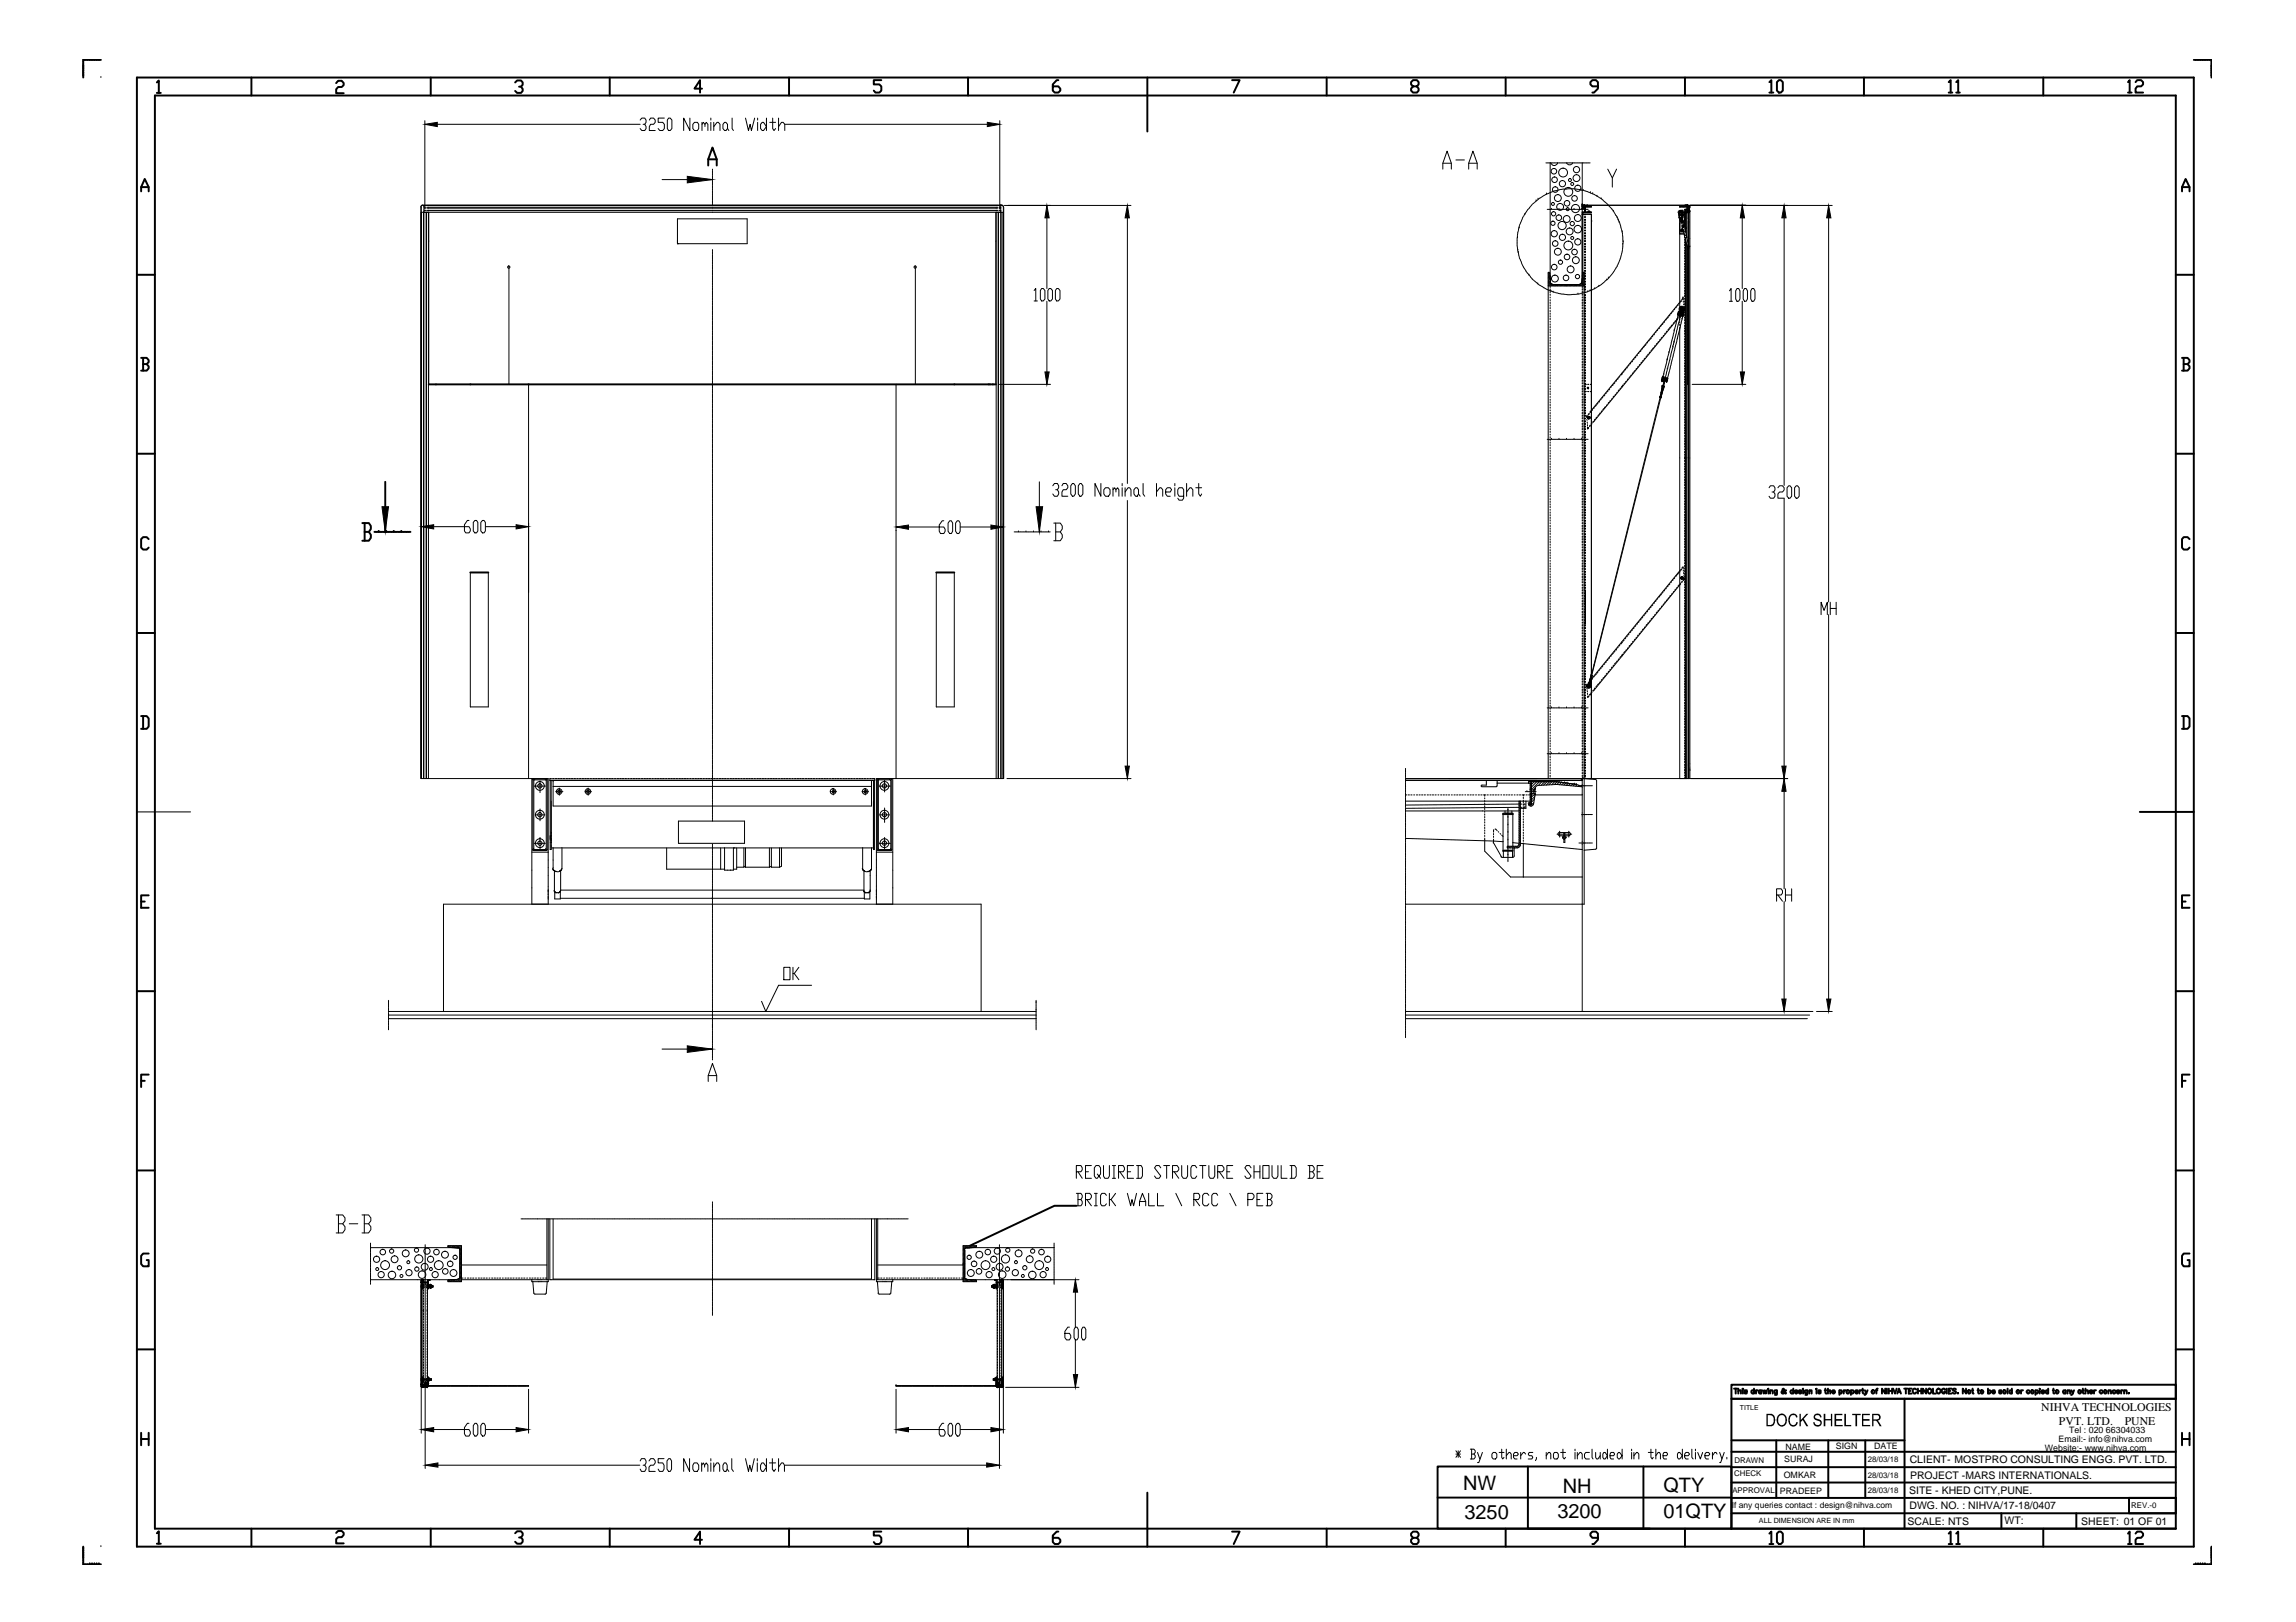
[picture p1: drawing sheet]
<svg xmlns="http://www.w3.org/2000/svg" width="297mm" height="210mm" viewBox="0 0 297 210" stroke-linecap="round" stroke-linejoin="round" font-family="sans-serif">
<defs><g id="words">
<g font-size="2.6">
<text x="189.3" y="192.8">NW</text>
<text x="189.5" y="196.6">3250</text>
<text x="201.5" y="196.5">3200</text>
<text x="202.2" y="193.3">NH</text>
<text x="215.2" y="193.1">QTY</text>
<text x="215.2" y="196.4">01QTY</text>
</g>
<g font-size="1.5">
<text x="264.1" y="182.6">NIHVA TECHNOLOGIES</text>
<text x="266.4" y="184.4">PVT. LTD.</text>
<text x="274.9" y="184.4">PUNE</text>
</g>
<g font-size="1.4">
<text x="247.1" y="189.4">CLIENT- MOSTPRO CONSULTING ENGG. PVT. LTD.</text>
<text x="247.1" y="191.3">PROJECT -MARS INTERNATIONALS.</text>
<text x="246.8" y="197.3">SCALE: NTS</text>
<text x="247" y="193.3">SITE - KHED CITY,PUNE.</text>
<text x="247" y="195.3">DWG. NO. : NIHVA/17-18/0407</text>
<text x="259.3" y="197.3">WT:</text>
<text x="269.3" y="197.3">SHEET: 01 OF 01</text>
</g>
<g font-size="1.1">
<text x="267.7" y="185.5">Tel : 020 66304033</text>
<text x="230.8" y="191.3">OMKAR</text>
<text x="230.8" y="189.2">SURAJ</text>
<text x="231" y="187.6">NAME</text>
<text x="237.5" y="187.6">SIGN</text>
<text x="242.5" y="187.6">DATE</text>
<text x="264.6" y="187.7">Website:- www.nihva.com</text>
<text x="266.3" y="186.6">Email:- info@nihva.com</text>
<text x="224" y="195.2">If any queries contact : design@nihva.com</text>
<text x="230.3" y="193.3">PRADEEP</text>
</g>
<g font-size="1">
<text x="224.3" y="191.1">CHECK</text>
<text x="224.4" y="189.3">DRAWN</text>
<text x="241.7" y="189.2">28/03/18</text>
<text x="241.7" y="191.2">28/03/18</text>
<text x="224.1" y="193.3">APPROVAL</text>
<text x="241.7" y="193.2">28/03/18</text>
<text x="275.7" y="195.2">REV.-0</text>
</g>
<g font-size=".9">
<text x="225.1" y="182.4">TITLE</text>
<text x="227.6" y="197.1">ALL DIMENSION ARE IN mm</text>
</g>
</g></defs>
<!-- layer: 1 -->
<g fill="none" stroke="#000" stroke-width=".13">
<path d="M13.1 10h.1M55 15.6v11.5M56.6 16.1h26.2M82.8 15.5l.2-.2h.4l.2 .2v.3l-.2 .3h-.2M83.4 16.1l.2 .3v.2l-.2 .3h-.4l-.2-.3M84 15.5l.2-.2h.4l.2 .2v.3l-.2 .3h-.4l-.2 .3v.5h.8M86 15.3h-.9v.5h.6l.3 .3v.5l-.3 .3h-.3l-.3-.3M86.5 15.3h.2l.2 .2v1.1l-.2 .3h-.2l-.2-.3v-1.1zM89.3 15.3v1.6l-.9-1.6v1.6M89.8 15.8h.4l.2 .3v.5l-.2 .3h-.4l-.2-.3v-.5zM90.8 16.1l.2-.3 .2 .3v.3M90.8 15.8v1.1"/>
<path d="M91.2 16.1l.2-.3 .2 .3v.8M92 15.3v.2M92 15.8v1.1M92.3 16.4l.5-.6h.1l.2 .3v.8M92.3 15.8v1.1M93.7 15.8h.2l.2 .3v.5l-.2 .3h-.2l-.2-.3v-.5zM94.1 16.6l.2 .3M94.7 15.3v1.3l.2 .3M96.4 15.3l.4 1.6 .2-.8 .2 .8 .4-1.6M98 15.3v.2M98 15.8v1.1M98.6 15.8h.2l.4 .6-.4 .5h-.2l-.2-.3v-.5z"/>
<path d="M99.2 15.3v1.6M99.6 15.8h.7M100 15.3v1.3l.1 .3 .2-.3M100.7 16.4l.4-.6h.2l.2 .3v.8M100.7 15.3v1.6M101.5 16.1h26.2M129.3 15.6v11.5M54.5 26.8v74M54.5 26.8v74h13.9v-51.1M54.5 27.5h75.3M54.7 26.5l-.2 .1v.2M54.7 26.6h74.9"/>
<path d="M54.7 26.5h37.4M54.8 27.5v73.3M54.8 27.5h.1M54.8 26.6h.2M54.8 27.3h.2M54.8 26.6v.2M54.8 27v.2M54.8 27.3v73.5M54.8 27.2h.2M54.8 26.9h.2M55.1 27.5v73.3M55.2 27.5v73.3"/>
<path d="M55.2 26.6h73.9M55.2 27.3h73.9M55.2 27.2h73.9M55.2 26.9h73.9M55.4 27.5v73.3M55.5 27.5v22.2M65.8 34.6v15.1M85.7 23.2h6.5M87.6 28.3h9.1v3.2h-9.1zM92.2 26.5h37.4M92.2 21.9v.2M92.2 22.1v.3"/>
<path d="M92.2 22.4v.3M92.2 22.7v.3M92.2 23.1v.3M92.2 23.4v.3M92.2 23.7v.3M92.2 24v.3M92.2 24.4v.2M92.2 24.7v.3M92.2 25v.3M92.2 25.4v.2M92.2 25.7v.3M92.2 26v.3"/>
<path d="M92.2 26.3v.2M92.2 32.3v.3M92.2 32.6v.3M92.2 32.9v.3M92.2 33.3v.2M92.2 33.6v.3M92.2 33.9v.3M92.2 34.2v.3M92.2 34.5v.3M92.2 34.9v.3M92.2 35.2v.4M92.2 35.6v.3"/>
<path d="M92.2 36v.2M92.2 36.3v.3M92.2 36.6v.3M92.2 37v.2M92.2 37.3v.2M92.2 37.6v.3M92.2 37.9v.3M92.2 38.2v.3M92.2 38.6v.3M92.2 38.9v.3M92.2 39.2v.3M92.2 39.5v.3"/>
<path d="M92.2 39.9v.2M118.4 34.6v15.1M128.8 27.5v22.2M128.9 27.5v73.3M129.1 27.5v73.3M129.2 27.5v73.3M129.3 26.6h.2M129.3 27.3h.2M129.3 27.2h.2M129.3 26.9h.2M129.5 26.6h.1M129.5 27.5h.1"/>
<path d="M129.5 26.6v74.2M129.5 27.5v73.3M129.6 26.5l.1 .1 .1 .2M129.8 27.5v73.3M129.8 26.8v74h-16.4v16.2M129.9 26.8v74M129.9 26.6h16.4M133.8 37.6l.2-.3v1.6M133.8 38.9h.4M134.8 37.3h.2l.2 .3v1.1l-.2 .2h-.2l-.2-.2v-1.1zM135.4 28.2v9.1M135.4 39v9.1"/>
<path d="M135.7 37.3h.2l.3 .3v1.1l-.3 .2h-.2l-.1-.2v-1.1zM136.7 37.3h.2l.2 .3v1.1l-.2 .2h-.2l-.2-.2v-1.1zM145.9 28.2v34.4M186.7 21.9v-.8l.5-1.5 .6 1.5v.8M186.7 21.1h1.1M188.4 20.7h1.1M190 21.9v-.8l.6-1.5 .5 1.5v.8M190 21.1h1.1M196.3 31.1v.3M196.3 30.8v.3M196.3 31.5v.2M196.3 31.8v.2"/>
<path d="M196.3 30.8h.1M196.3 30.5v.2M196.3 32.1l.1 .2M196.4 30.1l-.1 .3M196.4 32.4h.1M196.4 32.4v.3M196.4 32.7h.1M196.4 29.8v.3M196.4 32.7l.1 .3M196.5 29.5l-.1 .3M196.5 33l.1 .3M196.5 29.5h.1"/>
<path d="M196.6 33.4l.1 .2M196.6 29.2l-.1 .3M196.7 28.9l-.1 .3M196.7 33.7l.1 .2M196.8 28.6l-.1 .3M196.8 34l.1 .2M196.9 34.2l.2 .3M196.9 28.3l-.1 .3M197.1 28l-.2 .3M197.1 34.5l.3 .6M197.2 27.7l-.1 .3M197.3 27.7h.1"/>
<path d="M197.4 35.1l.2 .2M197.4 27.5l-.1 .2M197.6 27.2l-.1 .2M197.6 35.3l.2 .3M197.8 35.6h.1M197.8 27l-.2 .1M197.8 35.6l.2 .2M198 26.7l-.2 .2M198 35.9l.2 .2M198.2 36.1l.2 .2M198.2 26.5l-.2 .2M198.5 26.2l-.2 .2"/>
<path d="M198.5 36.3l.2 .2M198.7 26h.1M198.7 26l-.2 .2M198.7 36.5l.2 .2M198.9 36.7h.1M199 25.8h.1M199 36.7l.2 .2M199 25.8l-.2 .2M199.2 25.6l-.2 .2M199.2 36.9l.3 .2M199.5 37.1l.2 .2M199.8 25.3l-.5 .3"/>
<path d="M199.8 37.3l.2 .1M200 21.1h.3M200.1 25.1h.1M200.1 25.1l-.3 .2M200.1 37.4l.2 .1M200.2 27.1h.2M200.3 36.2l.3 .5 .3 .1M200.3 37h4.6M200.3 35.7l.2 .3v.2M200.3 21.1h.5M200.3 36.9l.1 .1M200.3 36.7l.3 .3"/>
<path d="M200.3 36.5l.5 .5M200.3 36.4l.6 .6M200.3 36.1l.3 .2M200.3 35.9l.3 .3M200.3 35.4l.2 .2M200.3 35.3l.2 .1M200.4 35.2l.1 .2M200.4 35.3h-.1v65.5M200.4 25l-.3 .1M200.4 37.5l.2 .1M200.4 27.1h.3M200.5 35.4l.1 1.2-.1-.9"/>
<path d="M200.5 21.1v14.7l-.2-.2M200.5 36.3v.2M200.5 36.7v.1M200.5 37v.2M200.5 37.4v.1M200.5 37.7v.2M200.5 38.1v.1M200.5 38.4v.2M200.5 38.8v.1M200.5 39.1v.2M200.5 39.5v.1M200.5 39.8v.2"/>
<path d="M200.6 37.7h.1M200.6 21.1a.44 .44 0 0 0 .5 .3 .44 .44 0 0 0 .4-.3M200.7 24.9l-.3 .1M200.7 37.7l.2 .1M200.7 27.1h.1M200.8 27.1h.2M200.8 21.1h.3M200.9 37.8h.1M201 37.8h.2M201 24.8h-.3M201.1 27.1h.3M201.1 36.8l.2 .2"/>
<path d="M201.2 21.1h.3M201.2 36.8l.2 .2M201.3 24.7h-.3M201.3 37.9h.3M201.4 27.1h.2M201.4 36.8l.2 .2M201.5 21.1h.3M201.6 36.8l.1 .2M201.6 24.6l-.3 .1M201.6 38h.3M201.7 27.1h.1M201.7 27.1h.3"/>
<path d="M201.7 36.8l.2 .2M201.8 21.1h.3M201.9 36.8l.2 .2M201.9 38l.3 .1M201.9 24.5l-.3 .1M202 27.1h.3M202 36.8l.2 .2M202.2 21.1h.3M202.2 36.8l.2 .2M202.2 24.5h-.3M202.2 38.1h.3M202.3 24.5h.2"/>
<path d="M202.4 27.1h.2M202.4 36.8l.2 .2M202.5 21.1h.2M202.5 38.1h.3M202.5 36.8l.2 .2M202.6 24.5h.1M202.7 21.1a.44 .44 0 0 0 .4 .2 .44 .44 0 0 0 .4-.2M202.7 27.1h.1M202.7 27.1h.3M202.7 36.8l.2 .2M202.8 21.1h.3M202.9 38.1h.3"/>
<path d="M202.9 24.4l-.3 .1M202.9 36.8l.1 .2M202.9 24.4h.3M203 27.1h.3M203 36.8l.2 .2M203.1 21.1h.3M203.2 36.8l.2 .2M203.3 24.4h.2M203.3 27.1h.3M203.3 36.8l.3 .2M203.5 21.1h.2M203.5 38.1h-.3"/>
<path d="M203.5 38.1h.3M203.5 36.8l.2 .2M203.6 24.4l.2 .1M203.6 27.1h.1M203.7 27.1h.2M203.7 36.8l.2 .2M203.8 21.1h.3M203.8 36.8l.2 .2M203.9 24.5h.3M204 27.1h.3M204 36.8l.2 .2M204.1 21.1h.3"/>
<path d="M204.1 38.1h-.3M204.1 38.1h.1M204.2 36.8l.2 .2M204.2 24.5l.3 .1M204.3 27.1h.3M204.3 36.8l.2 .2M204.4 36.8h-3.5l.2 .2M204.4 21.1h.5M204.4 38l-.2 .1M204.5 36.8l.2 .2M204.5 24.6h.1M204.5 24.6h.3"/>
<path d="M204.6 36.7l.3 .3M204.6 36.5l-.1 .3h-.2M204.6 27.1h.1M204.6 36.6l.3 .3M204.7 27.1h.2M204.7 26.8h.4M204.7 36.4l.2 .3M204.7 36.3l.2 .3M204.7 36.2l.2 .2M204.7 36.8h.1M204.7 26.5h.1M204.7 26.6h.1"/>
<path d="M204.7 26.5l.1 .1-.1-.1M204.7 26.6h.2M204.7 21.1v14.7M204.7 36v.2M204.7 36.3v.2M204.7 36.7v.1M204.7 37v.2M204.7 37.4v.1M204.7 37.7v.2M204.7 38.1v.1M204.7 38.4v.2M204.7 38.8v.1"/>
<path d="M204.7 39.1v.2M204.7 39.5v.1M204.7 39.8v.2M204.7 27h.3v.4h-.3M204.7 27.7h1.2v73.1M204.7 26.5l.1 .1M204.7 27.7h.1M204.7 27.5l.1 .1M204.7 26.8l.1 .2M204.7 26.7v.1M204.7 36l.2 .3M204.7 35.9l.2 .2"/>
<path d="M204.7 35.7l.2 .2M204.7 35.6l.2 .2M204.7 26.5v.1M204.7 26.5v.1l.1-.1M204.7 26.7h.2M204.7 37.9l-.2 .1M204.8 26.6l-.1-.1 .1 .1M204.8 27.6v7.8M204.8 35.6v.2M204.8 35.9v.2M204.8 36.3v.1M204.8 36.7v.1"/>
<path d="M204.8 37v.2M204.8 37.3v.2M204.8 37.7v.1M204.8 38.1v.1M204.8 38.4v.2M204.8 38.7v.2M204.8 39.1v.1M204.8 39.4v.2M204.8 39.8v.1M204.8 26.6l-.1 .1M204.8 27.4l.1 .1M204.8 26.6v.1"/>
<path d="M204.8 35.3l.1 .1M204.8 27.5h.1M204.8 24.6h.1M204.8 35.2l-.1 .2M204.8 26.6h.1M204.8 26.6l-.1 .1v.1l.1 .1 .2-.2M204.9 26.6h.1M204.9 26.6h-.1M204.9 35.3v81.7h-23.1M204.9 26.7l.1 .1M204.9 26.5v.4M204.9 24.6l.2 .1"/>
<path d="M204.9 26.7v.1M204.9 26.6l-.1 .1h.1M204.9 26.6v.1M204.9 21.1h.3M204.9 26.8l.1-.1h.9v.1h-.8v.6h.8v.1h-1.1M204.9 26.9v.1M204.9 35.3h.1M204.9 26.7h.1M204.9 35.6l-.2-.2v1.2v-.9M204.9 27.1h.3M204.9 27.4l.1 .1M205 26.6v.1"/>
<path d="M205 26.5h.1M205 26.7h.1M205 26.6v.2M205 27.7v.1M205 28v.2M205 28.4v.1M205 28.7v.2M205 29v.2M205 29.4v.1M205 29.8v.1M205 30.1v.2M205 30.4v.2"/>
<path d="M205 30.8v.1M205 31.1v.2M205 31.5v.2M205 31.8v.2M205 32.2v.1M205 32.5v.2M205 32.9v.1M205 33.2v.2M205 33.6v.1M205 33.9v.2M205 34.2v.2M205 34.6v.2"/>
<path d="M205 35v.1M205 35.3v.2M205 35.6v.2M205 36v.2M205 36.4v.1M205 36.7v.2M205 37v.2M205 37.4v.1M205 37.8v.1M205 38.1v.2M205 38.4v.2M205 38.8v.1"/>
<path d="M205 39.1v.2M205 39.5v.1M205 39.8v.2M205 26.6h-.1M205 26.7l.2 .1M205 27.3l.2 .2M205 27.2l.1 .1M205 27l.1 .1M205 26.8l.1 .1M205 26.5l-.1 .1M205 26.5l.1 .1M205 26.5h13.3"/>
<path d="M205.1 26.7h.1M205.1 37.8l-.3 .1M205.1 26.6v.1M205.1 27.7v.1M205.1 28v.2M205.1 28.4v.1M205.1 28.7v.2M205.1 29v.2M205.1 29.4v.1M205.1 29.8v.1M205.1 30.1v.2M205.1 30.4v.2"/>
<path d="M205.1 30.8v.1M205.1 31.1v.2M205.1 31.5v.2M205.1 31.8v.2M205.1 32.2v.1M205.1 32.5v.2M205.1 32.9v.1M205.1 33.2v.2M205.1 33.6v.1M205.1 33.9v.2M205.1 34.2v.2M205.1 34.6v.2"/>
<path d="M205.1 35v.1M205.1 35.3v.2M205.1 35.6v.2M205.1 36v.2M205.1 36.4v.1M205.1 36.7v.2M205.1 37v.2M205.1 37.4v.1M205.1 37.8v.1M205.1 38.1v.2M205.1 38.4v.2M205.1 38.8v.1"/>
<path d="M205.1 39.1v.2M205.1 39.5v.1M205.1 39.8v.2M205.2 24.7l.2 .1M205.2 26.7l.1 .1M205.2 21.1h.3M205.2 27.4l.2 .1M205.3 27.1h.2M205.3 26.6h.1M205.4 37.8h-.3M205.4 26.7l.1 .1M205.4 37.8h.1"/>
<path d="M205.4 27.4l.1 .1M205.5 27.4h.1M205.5 24.8l.2 .1M205.5 21.1h.2M205.5 26.7l.1 .1M205.6 27.4l.1 .1M205.6 27.4h.1M205.7 27.4h.1M205.7 37.6l-.3 .1M205.7 37.6h.1M205.7 26.7l.1 .1M205.8 24.9h.1"/>
<path d="M205.8 25l.2 .1M205.8 27.4v.1M205.9 28.7h.1M206 37.5l-.3 .1M206.1 25.1l.2 .1M206.1 25.1h.1M206.3 37.4l-.3 .1M206.3 37.4h.1M206.3 25.2l.3 .2M206.6 37.2l-.3 .1M206.6 25.4h.1M206.6 25.4l.3 .1"/>
<path d="M206.8 37l-.2 .2M206.9 37h.1M206.9 25.6l.3 .1M207.1 36.9l-.2 .1M207.2 25.7h.1M207.2 25.7l.2 .2M207.4 36.7l-.2 .1M207.4 26l.2 .1M207.6 36.4l-.2 .2M207.7 26.2l.2 .1M207.8 36.2l-.2 .2M207.9 36.2h.1"/>
<path d="M207.9 26.4l.2 .2M208 21.9l.6 1.1v1.2M208.1 36l-.2 .2M208.1 36h.1M208.1 26.6l.4 .5M208.3 35.8l-.2 .2M208.5 35.5l-.2 .2M208.5 27.1l.2 .2M208.7 27.3h.1M208.7 35.3l-.2 .2M208.8 27.3l.1 .3M208.9 35l-.2 .2"/>
<path d="M208.9 27.6l.2 .3M209.1 34.7l-.2 .3M209.1 27.9l.1 .3M209.1 21.9l-.5 1.1M209.2 28.2h.1M209.2 34.5l-.1 .2M209.3 28.2l.1 .2M209.4 28.5h.1M209.4 34.2l-.2 .2M209.4 28.5l.1 .2M209.5 28.8h.1M209.5 33.9l-.1 .2"/>
<path d="M209.5 28.8l.1 .2M209.6 29.1l.1 .3M209.6 33.5l-.1 .3M209.7 33.2l-.1 .3M209.7 29.4l.1 .3M209.8 29.7l.1 .3M209.8 32.9l-.1 .3M209.9 30.1v.2M209.9 30h.1M209.9 32.6l-.1 .3M209.9 32.3v.3M209.9 30.4v.2"/>
<path d="M209.9 31.6h.1M209.9 31l.1 .3M209.9 30.7v.2M209.9 31.7v.2M209.9 32v.3M210 31.3h.1M210 31.3l-.1 .3M216.7 40l-.1 .1M216.9 39.7l-.1 .1M217.1 27.6l.1 .6M217.1 39.5l-.1 .1M217.2 28.1l.1 .2 .2 .1"/>
<path d="M217.2 27.9l.2 .4h.1M217.3 27.5v.6l.1 .1M217.3 27.7h.6M217.3 27.5h1.1M217.3 26.8h.9l.1 .3h-.4M217.3 28.3v11.7M217.3 30.3h.6M217.4 39.2l-.2 .1M217.4 26.7l-.1 .1M217.4 27.7h.1M217.4 27.8h.1M217.4 27.3l.3-.1v.2"/>
<path d="M217.4 27.4h.1M217.4 27.8l.1 .1M217.4 28.6l.2-.1 .2 .1v.1l-.2 .1-.2-.1zM217.4 29.8l.2-.2 .2 .2v.1l-.2 .1-.2-.1zM217.4 29.8h.2v.3M217.4 28.2l.1 .2M217.5 28.4h.1M217.5 27.3l-.3 .1v.4M217.5 39.8l-.1 .2M217.5 27.9h.1M217.5 28.4v.2M217.5 28.4l.2 .9"/>
<path d="M217.5 38.9l-11.8 14.4M217.5 27.4l-.1 .1M217.5 28.5l-.1 .1 .1 .2M217.5 27.4h-.2l-.1 .1M217.5 28.6v.1M217.5 27.8l.1 .1M217.5 27.7h.1M217.5 28h.1M217.5 28.3h.1M217.5 27.9v.1M217.5 27.3l.1 .2M217.5 26.7l-.1 .1"/>
<path d="M217.5 28.6h.1M217.5 27.6h.1M217.6 27.6v.2h.1M217.6 28.7h.1M217.6 27.6l-.1 .3M217.6 28.2v-.1l-.2 .1M217.6 27.9h.1M217.6 28.2h-.2M217.6 28.2v.2M217.6 38.9l-.1 .1M217.6 27.8h-.1M217.6 27.6h.1"/>
<path d="M217.6 27.7v.5M217.6 28.6l-.1 .1M217.6 39.9l.1 .1M217.6 39.8l.1 .1v.2l-.1 .1M217.6 39.8l-.2 .1v.2l.2 .1M217.6 27.2v.1M217.6 27.4v.3M217.6 28.4v.3h-.2M217.6 28.7v.2M217.6 29.6v.2M217.6 39.8v.2M217.6 27.6v.2"/>
<path d="M217.6 29.3l.4 1.5M217.6 28.4v.2M217.6 28.4l.3 .9M217.6 28.4h-.1M217.6 29.2h-.1M217.6 27.4l-.1-.1-.2-.1-.2 .1v.2M217.6 27.9v.3l-.1 .1M217.6 28.6h-.1M217.6 29.4l.3-.1v-.1l.3 1.5M217.6 27.6l.1 .3M217.6 27.4v.2M217.6 29.8h.3"/>
<path d="M217.6 28.7h.2M217.6 39.8h.2M217.7 28.5v.2M217.7 27.6h.1M217.7 28.5l-.2 .1M217.7 27.9v.2M217.7 26.7l-.1 .1M217.7 27.5h-.1l.1 .1M217.7 27.7h.1M217.7 28l-.1 .3M217.7 27.9h.1M217.7 38.6h.1"/>
<path d="M217.7 28.7l-.1 .1M217.7 27.6l.1 .3M217.7 38.7v.1M217.7 38.6l-.1 .2M217.7 38.6l.1 .2M217.8 27.8l-.1 .1M217.8 27.8h-.1M217.8 27.8v.1M217.8 38.9v.2M217.8 27.9h-.1M217.8 29.3a.11 .11 0 0 1 0 .1 .11 .11 0 0 1-.1 0 .11 .11 0 0 1 0-.1M217.8 30h.1"/>
<path d="M217.8 39.3v.2M217.8 29.2h-.2M217.8 27.4l-.1 .1M217.9 29.3h-.2M217.9 30l-.1 .1M217.9 39.7v.1M217.9 26.7l-.1 .1M217.9 30.4v.1M217.9 27.5h.1M217.9 30.5h.1M217.9 27.1h.1M217.9 27.1l.1 .3h-.7v.6"/>
<path d="M217.9 27.5v.3M217.9 27.9v.2M217.9 28.3v.4M217.9 28.9v.1M217.9 30.6v.2M217.9 30.9v.2M217.9 31.3v.2M217.9 31.6v.2M217.9 32v.1M217.9 32.3v.2M217.9 32.7v.2M217.9 33v.2"/>
<path d="M217.9 33.4v.1M217.9 33.7v.2M217.9 34.1v.1M217.9 34.4v.2M217.9 34.8v.1M217.9 35.1v.2M217.9 35.5v.1M217.9 35.8v.2M217.9 36.2v.1M217.9 36.5v.2M217.9 36.9v.1M217.9 37.2v.2"/>
<path d="M217.9 37.5v.2M217.9 37.9v.2M217.9 38.2v.2M217.9 38.6v.1M217.9 38.9v.2M217.9 39.3v.2M217.9 39.6v.2M217.9 40v.1M218 26.6h.1M218 27.3l-.1 .2v1.7l-.1-.1M218 30.8l.3 1.1h.3M218 27.5v2.4"/>
<path d="M218 30.9v69.9M218 30h-.1M218 30h.1M218 26.7l-.1 .1M218 27.2v.1M218.1 27.5h.1M218.1 27.5v2.6M218.1 31v69.8M218.1 29.9l-.1 .1M218.2 30.4h.1M218.2 27v.3M218.2 27.3v.3"/>
<path d="M218.2 30.4l-.3 .1M218.2 27.1h-.1M218.2 26.7h.1M218.2 26.7h-.9v.1M218.2 27.5v3.1M218.2 31.6v69.2M218.2 27.3h.5M218.2 30.7l-.2 .1M218.2 30.7l.2 .8M218.3 26.5v.1M218.3 26.5l-.1 .2M218.3 26.6h.1"/>
<path d="M218.3 27.5h.1M218.3 26.6h-13.3M218.3 26.6l.1 .1M218.3 26.6h.2M218.3 26.7h.3M218.3 27.1h-.3l.1 .4M218.3 27.1l-.1 .4 .2-.1M218.3 26.6l-.2 .2M218.3 26.6v.2M218.3 26.8h-.1M218.3 26.7l.1 .1M218.4 26.6l-.1 .1"/>
<path d="M218.4 26.6h.1M218.4 27.5h-.1M218.4 26.7l.1 .1v.5M218.4 26.9l-.1 .1M218.4 27.2v.2M218.4 27.2a.11 .11 0 0 1 .1 .1 .11 .11 0 0 1-.1 .1M218.4 27.4h.1M218.4 27.2l-.1 .1 .1 .1M218.4 27.3h.1M218.4 27.5h.1M218.4 27h.1M218.4 27.4l.2 .1v73.3h-36.8"/>
<path d="M218.4 27v.3M218.4 27.4v73.4M218.4 31.2l.1 .1M218.4 27h.1v.3l.1-.2M218.4 28.3h.1M218.4 27l-.1 .1M218.4 27.1l.1 .1M218.4 28.6l.1 .1M218.4 28.1l.1 .1M218.4 27.9l.1 .1M218.4 27.8l.1 .1M218.4 27.6l.1 .1"/>
<path d="M218.4 39.9l.1 .1M218.4 39.8h.1M218.4 39.6h.1M218.4 39.4l.1 .1M218.4 39.2l.1 .1M218.4 39.1l.1 .1M218.4 38.9l.1 .1M218.4 38.7l.1 .1M218.4 38.6l.1 .1M218.4 38.4l.1 .1M218.4 38.3l.1 .1M218.4 38.1l.1 .1"/>
<path d="M218.4 37.9l.1 .1M218.4 37.8h.1M218.4 37.6l.1 .1M218.4 37.5h.1M218.4 37.3h.1M218.4 37.1l.1 .1M218.4 37h.1M218.4 36.8l.1 .1M218.4 36.6l.1 .1M218.4 36.4l.1 .1M218.4 36.3l.1 .1M218.4 36.2h.1"/>
<path d="M218.4 36h.1M218.4 35.8l.1 .1M218.4 35.6l.1 .1M218.4 35.5l.1 .1M218.4 35.3l.1 .1M218.4 35.1l.1 .1M218.4 35l.1 .1M218.4 34.8l.1 .1M218.4 34.7h.1M218.4 34.5h.1M218.4 34.3l.1 .1M218.4 34.2h.1"/>
<path d="M218.4 34l.1 .1M218.4 33.8l.1 .1M218.4 33.7h.1M218.4 33.5l.1 .1M218.4 33.4h.1M218.4 33.2h.1M218.4 33l.1 .1M218.4 32.9h.1M218.4 32.7l.1 .1M218.4 32.5l.1 .1M218.4 32.3l.1 .1M218.4 32.2l.1 .1"/>
<path d="M218.4 31.7l.1 .1M218.4 31.5l.1 .1M218.4 31.4l.1 .1M218.4 31l.1 .1M218.4 30.9h.1M218.4 30.7l.1 .1M218.4 30.6h.1M218.4 30.4l.1 .1M218.4 30.2l.1 .1M218.4 30.1h.1M218.4 29.9l.1 .1M218.4 29.8h.1"/>
<path d="M218.4 29.6h.1M218.4 29.4l.1 .1M218.4 29.3h.1M218.4 29.1l.1 .1M218.4 28.9l.1 .1M218.4 28.7l.1 .1M218.4 28.8h.1M218.4 26.6l-.1 .2M218.4 26.6v.1h-.1M218.4 26.6l.2 .1-.1 .1-.1 .1-.1-.2M218.5 27.4h.1M218.5 27.3h.1"/>
<path d="M218.5 27h.1M218.5 28.7h.1M218.5 28.9h.1M218.5 28.8h.1M218.5 28.5h.1M218.5 28.6h.1M218.5 28.4h.1M218.5 26.5l-.1 .3M218.5 27.4v73.4M218.5 31.9h-.2v17.8h.2M218.5 32h-.1M218.5 31.7v.1"/>
<path d="M218.5 39.2l-.1 .1M218.5 37.3h-.1M218.5 27.1l-.3 .2M218.5 27.4l-.1 .1M218.5 27.6h-.1M218.5 27.8h-.1M218.5 27.9l-.1 .1M218.5 28.1l-.1 .1M218.5 28.2l-.1 .1M218.5 28.6l-.1 .1M218.5 39.9l-.1 .1M218.5 39.7l-.1 .1"/>
<path d="M218.5 39.5l-.1 .1M218.5 39.4l-.1 .1M218.5 39.1h-.1M218.5 38.9h-.1M218.5 38.7l-.1 .1M218.5 38.6l-.1 .1M218.5 38.4l-.1 .1M218.5 38.2l-.1 .1M218.5 38.1h-.1M218.5 37.9l-.1 .1M218.5 37.8h-.1M218.5 37.6l-.1 .1"/>
<path d="M218.5 37.4l-.1 .1M218.5 37.1l-.1 .1M218.5 36.9l-.1 .1M218.5 36.8h-.1M218.5 36.6l-.1 .1M218.5 36.4l-.1 .1M218.5 36.3l-.1 .1M218.5 36.1l-.1 .1M218.5 35.9l-.1 .1M218.5 35.8l-.1 .1M218.5 35.6l-.1 .1M218.5 35.5h-.1"/>
<path d="M218.5 35.3h-.1M218.5 35.1l-.1 .1M218.5 35l-.1 .1M218.5 34.8l-.1 .1M218.5 34.6l-.1 .1M218.5 34.5h-.1M218.5 34.3l-.1 .1M218.5 34.2h-.1M218.5 34h-.1M218.5 33.8l-.1 .1M218.5 33.7h-.1M218.5 33.5l-.1 .1"/>
<path d="M218.5 33.3l-.1 .1M218.5 33.1l-.1 .1M218.5 33l-.1 .1M218.5 32.9h-.1M218.5 32.7h-.1M218.5 32.5l-.1 .1M218.5 32.3l-.1 .1M218.5 32.2l-.1 .1M218.5 31.8l-.1 .1M218.5 31.5l-.1 .1M218.5 31.4h-.1M218.5 31l-.1 .1"/>
<path d="M218.5 30.9h-.1M218.5 30.7l-.1 .1M218.5 30.5l-.1 .1M218.5 30.4h-.1M218.5 30.2l-.1 .1M218.5 30.1h-.1M218.5 29.9l-.1 .1M218.5 29.7l-.1 .1M218.5 29.5l-.1 .1M218.5 29.4l-.1 .1M218.5 29.2l-.1 .1M218.5 29.1h-.1"/>
<path d="M218.5 28.9l-.1 .1M218.5 27.5h.1M218.5 27.4v.1M218.5 27.5v73.3M218.5 26.6h.1M218.5 26.6l.1 .1v.7M218.6 27.4l-.1 .1M218.6 26.6l-.1 .1M218.6 27l-.1 .1M218.6 26.8l-.2 .2M218.6 27.3h-.1M218.7 26.5h7.2"/>
<path d="M223.7 37.6l.3-.3v1.7M223.7 39h.4M224.7 37.3h.2l.2 .3v1.1l-.2 .3h-.2l-.1-.3v-1.1zM225.4 28.2v9.1M225.4 39v9.1M225.7 37.3h.2l.2 .3v1.1l-.2 .3h-.2l-.2-.3v-1.1zM226.7 37.3h.2l.1 .3v1.1l-.1 .3h-.2l-.2-.3v-1.1zM230.8 28.2v34.6M236.6 28.2v49.7M237 26.6h-18.6M92.2 40.2v.3M92.2 40.5v.3"/>
<path d="M92.2 40.9v.2M92.2 41.1v.3M92.2 41.5v.3M92.2 41.8v.3M92.2 42.1v.3M92.2 42.5v.3M92.2 42.8v.3M92.2 43.1v.3M92.2 43.4v.3M92.2 43.8v.2M92.2 44.1v.3M92.2 44.4v.3"/>
<path d="M92.2 44.7v.3M92.2 45v.3M92.2 45.4v.3M92.2 45.7v.3M92.2 46v.3M92.2 46.4v.3M92.2 46.7v.2M92.2 47v.3M92.2 47.3v.3M92.2 47.7v.2M92.2 48v.3M92.2 48.3v.3"/>
<path d="M92.2 48.6v.3M92.2 48.9v.3M92.2 49.3v.3M92.2 49.6v.3M92.2 50v.2M92.2 50.3v.2M92.2 50.6v.3M92.2 50.9v.3M92.2 51.3v.2M92.2 51.6v.3M92.2 51.9v.3M92.2 52.2v.3"/>
<path d="M92.2 52.5v.3M92.2 52.9v.3M92.2 53.2v.3M92.2 53.5v.3M92.2 53.8v.3M92.2 54.2v.2M92.2 54.5v.3M92.2 54.8v.3M92.2 55.2v.2M92.2 55.5v.3M92.2 55.8v.3M92.2 56.1v.3"/>
<path d="M92.2 56.4v.3M92.2 56.8v.3M92.2 57.1v.3M92.2 57.4v.3M92.2 57.7v.3M92.2 58.1v.2M92.2 58.4v.3M92.2 58.7v.3M92.2 59.1v.2M92.2 59.4v.2M92.2 59.7v.3M115.9 49.7v51.1"/>
<path d="M129.3 49.7h6.6M200.2 56.9h.2M200.4 56.9h.3M200.5 40.2v.1M200.5 40.5v.2M200.5 40.9v.1M200.5 41.2v.2M200.5 41.6v.1M200.5 41.9v.2M200.5 42.2v.2M200.5 42.6v.2M200.5 42.9v.2"/>
<path d="M200.5 43.3v.1M200.5 43.6v.2M200.5 44v.2M200.5 44.3v.2M200.5 44.7v.1M200.5 45v.2M200.5 45.4v.2M200.5 45.7v.2M200.5 46.1v.1M200.5 46.4v.2M200.5 46.8v.1M200.5 47.1v.2"/>
<path d="M200.5 47.5v.1M200.5 47.8v.2M200.5 48.2v.1M200.5 48.5v.2M200.5 48.9v.1M200.5 49.2v.2M200.5 49.5v.2M200.5 49.9v.2M200.5 50.2v.2M200.5 50.6v.2M200.5 50.9v.2M200.5 51.3v.1"/>
<path d="M200.5 51.6v.2M200.5 52v.2M200.5 52.3v.2M200.5 52.7v.1M200.5 53v.2M200.5 53.4v.2M200.5 53.7v.2M200.5 54.1v.1M200.5 54.4v.2M200.5 54.8v.1M200.5 55.1v.2M200.5 55.5v.1"/>
<path d="M200.5 55.8v.2M200.5 56.2v.1M200.5 56.5v.2M200.5 56.9v.1M200.5 57.2v.2M200.5 57.5v.2M200.5 57.9v.1M200.5 58.3v.1M200.5 58.6v.2M200.5 58.9v.2M200.5 59.3v.1M200.5 59.6v.2"/>
<path d="M200.5 60v.2M200.7 56.9h.1M200.8 56.9h.2M201.1 56.9h.3M201.4 56.9h.2M201.7 56.9h.1M201.7 56.9h.3M202 56.9h.3M202.4 56.9h.2M202.7 56.9h.1M202.7 56.9h.3M203 56.9h.3"/>
<path d="M203.3 56.9h.3M203.6 56.9h.1M203.7 56.9h.2M204 56.9h.3M204.3 56.9h.3M204.6 56.9h.1M204.7 56.9h.2M204.7 40.2v.1M204.7 40.5v.2M204.7 40.9v.1M204.7 41.2v.2M204.7 41.6v.1"/>
<path d="M204.7 41.9v.2M204.7 42.2v.2M204.7 42.6v.2M204.7 42.9v.2M204.7 43.3v.1M204.7 43.6v.2M204.7 44v.2M204.7 44.3v.2M204.7 44.7v.1M204.7 45v.2M204.7 45.4v.2M204.7 45.7v.2"/>
<path d="M204.7 46.1v.1M204.7 46.4v.2M204.7 46.8v.1M204.7 47.1v.2M204.7 47.5v.1M204.7 47.8v.2M204.7 48.2v.1M204.7 48.5v.2M204.7 48.9v.1M204.7 49.2v.2M204.7 49.5v.2M204.7 49.9v.2"/>
<path d="M204.7 50.2v.2M204.7 50.6v.2M204.7 50.9v.2M204.7 51.3v.1M204.7 51.6v.2M204.7 52v.2M204.7 52.3v.2M204.7 52.7v.1M204.7 53v.2M204.7 53.4v.2M204.7 53.7v.2M204.7 54.1v.1"/>
<path d="M204.7 54.4v.2M204.7 54.8v.1M204.7 55.1v.2M204.7 55.5v.1M204.7 55.8v.2M204.7 56.2v.1M204.7 56.5v.2M204.7 56.9v.1M204.7 57.2v.2M204.7 57.5v.2M204.7 57.9v.1M204.7 58.3v.1"/>
<path d="M204.7 58.6v.2M204.7 58.9v.2M204.7 59.3v.1M204.7 59.6v.2M204.7 60v.2M204.8 40.1v.2M204.8 40.5v.1M204.8 40.8v.2M204.8 41.2v.1M204.8 41.5v.2M204.8 41.9v.1M204.8 42.2v.2"/>
<path d="M204.8 42.5v.2M204.8 42.9v.2M204.8 43.3v.1M204.8 43.6v.2M204.8 43.9v.2M204.8 44.3v.2M204.8 44.7v.1M204.8 45v.2M204.8 45.3v.2M204.8 45.7v.1M204.8 46.1v.1M204.8 46.4v.2"/>
<path d="M204.8 46.7v.2M204.8 47.1v.1M204.8 47.4v.2M204.8 47.8v.1M204.8 48.1v.2M204.8 48.5v.1M204.8 48.8v.2M204.8 49.1v.2M204.8 49.5v.2M204.8 49.9v.1M204.8 50.2v.2M204.8 50.5v.2"/>
<path d="M204.8 50.9v.2M204.8 51.3v.1M204.8 51.6v.2M204.8 51.9v.2M204.8 52.3v.2M204.8 52.7v.1M204.8 53v.2M204.8 53.3v.2M204.8 53.7v.1M204.8 54v.2M204.8 54.4v.1M204.8 54.7v.2"/>
<path d="M204.8 55.1v.1M204.8 55.4v.2M204.8 55.8v.1M204.8 56.1v.2M204.8 56.5v.1M204.8 56.8v.2M204.8 57.2v.1M204.8 57.5v.2M204.8 57.9v.1M204.8 58.2v.2M204.8 58.5v.2M204.8 58.9v.2"/>
<path d="M204.8 59.3v.1M204.8 59.6v.2M204.8 59.9v.2M204.9 56.9h.3M205 40.2v.1M205 40.5v.2M205 40.9v.1M205 41.2v.2M205 41.6v.1M205 41.9v.2M205 42.2v.2M205 42.6v.2"/>
<path d="M205 43v.1M205 43.3v.2M205 43.6v.2M205 44v.2M205 44.4v.1M205 44.7v.2M205 45v.2M205 45.4v.2M205 45.7v.2M205 46.1v.2M205 46.4v.2M205 46.8v.1"/>
<path d="M205 47.1v.2M205 47.5v.1M205 47.8v.2M205 48.2v.1M205 48.5v.2M205 48.9v.1M205 49.2v.2M205 49.6v.1M205 49.9v.2M205 50.2v.2M205 50.6v.2M205 51v.1"/>
<path d="M205 51.3v.2M205 51.6v.2M205 52v.2M205 52.4v.1M205 52.7v.2M205 53v.2M205 53.4v.2M205 53.7v.2M205 54.1v.1M205 54.4v.2M205 54.8v.1M205 55.1v.2"/>
<path d="M205 55.5v.1M205 55.8v.2M205 56.2v.1M205 56.5v.2M205 56.9v.1M205 57.2v.2M205 57.6v.1M205 57.9v.2M205 58.3v.1M205 58.6v.2M205 59v.1M205 59.3v.2"/>
<path d="M205 59.6v.2M205 60v.2M205.1 49.6v.1h.1M205.1 50.7h.1M205.1 40.2v.1M205.1 40.5v.2M205.1 40.9v.1M205.1 41.2v.2M205.1 41.6v.1M205.1 41.9v.2M205.1 42.2v.2M205.1 42.6v.2"/>
<path d="M205.1 43v.1M205.1 43.3v.2M205.1 43.6v.2M205.1 44v.2M205.1 44.4v.1M205.1 44.7v.2M205.1 45v.2M205.1 45.4v.2M205.1 45.7v.2M205.1 46.1v.2M205.1 46.4v.2M205.1 46.8v.1"/>
<path d="M205.1 47.1v.2M205.1 47.5v.1M205.1 47.8v.2M205.1 48.2v.1M205.1 48.5v.2M205.1 48.9v.1M205.1 49.2v.2M205.1 49.9v.2M205.1 50.2v.2M205.1 50.6v.2M205.1 51v.1M205.1 51.3v.2"/>
<path d="M205.1 51.6v.2M205.1 52v.2M205.1 52.4v.1M205.1 52.7v.2M205.1 53v.2M205.1 53.4v.2M205.1 53.7v.2M205.1 54.1v.1M205.1 54.4v.2M205.1 54.8v.1M205.1 55.1v.2M205.1 55.5v.1"/>
<path d="M205.1 55.8v.2M205.1 56.2v.1M205.1 56.5v.2M205.1 56.9v.1M205.1 57.2v.2M205.1 57.6v.1M205.1 57.9v.2M205.1 58.3v.1M205.1 58.6v.2M205.1 59v.1M205.1 59.3v.2M205.1 59.6v.2"/>
<path d="M205.1 60v.2M205.3 56.9h.2M205.3 54.3v.1M205.3 50.2h.2M205.3 54.6l.1 .2M205.3 53.8h-.1l.1 .3M205.4 54.1h.4M205.4 54.9v.2M205.4 55.5h.1M205.4 55.4h.1M205.4 54.1l.1 .1M205.4 49.7h.1"/>
<path d="M205.4 50.7h.1M205.4 54l.1-.1 .2 .1v.1l-.2 .1-.1-.1zM205.4 55.3v.2M205.4 53.8l-.1 .2M205.5 54.1h.1M205.5 50.1v.2M205.5 55.3l-.1 .1M205.5 55.4l-.1 .1M205.5 53.8v.4M205.6 53.5l-.1 .1M205.6 53.6l-.1 .1M205.7 54.1l-.1-.2 .1 .2"/>
<path d="M205.7 54.1h.1M205.7 55l-.1 .2M205.8 49.7h.1M205.8 50.7h.1M205.8 55.1l-.1 .1M205.8 53.3v.1M205.9 54.8l-.1 .1M206 54.8l-.1 .1M206.1 53l-.1 .1M206.1 54.5v.2M206.3 52.7l-.1 .2M206.4 54.2l-.1 .2"/>
<path d="M206.5 52.5l-.1 .1M206.6 54l-.1 .1M206.7 52.2l-.1 .1M206.8 53.7l-.1 .1M206.9 51.9v.2M207 53.4l-.1 .2M207.2 51.6l-.1 .2M207.2 53.2v.1M207.4 51.4l-.1 .1M207.5 52.9l-.1 .1M207.6 51.1l-.1 .2M207.7 52.6l-.1 .1"/>
<path d="M207.8 50.8l-.1 .2M207.9 52.4l-.1 .1M208 50.6v.1M208.1 52.1l-.1 .1M208.3 50.3l-.1 .2M208.3 51.8v.1M208.5 50l-.1 .2M208.6 51.6l-.1 .1M208.7 49.8l-.1 .1M208.8 51.3l-.1 .1M208.9 49.5l-.1 .2M209 51l-.1 .1"/>
<path d="M209.1 49.2v.2M209.2 50.8l-.1 .1M209.4 49l-.1 .1M209.4 50.5v.1M209.6 48.7l-.1 .1M209.7 50.2l-.1 .1M209.9 48.3l-.2 .3M209.9 49.8l-.1 .2M210.1 48.1l-.1 .1M210.2 49.6l-.1 .1M210.3 47.8l-.1 .1M210.4 49.3l-.1 .1"/>
<path d="M210.5 47.5v.2M210.6 49l-.1 .1M210.7 47.2v.2M210.8 48.8l-.1 .1M211 47l-.1 .1M211 48.5v.1M211.2 46.7l-.1 .2M211.3 48.2l-.1 .1M211.4 46.4l-.1 .2M211.5 48l-.1 .1M211.6 46.2v.1M211.7 47.7l-.1 .1"/>
<path d="M211.9 45.9l-.1 .2M211.9 47.4v.1M212.1 45.6l-.1 .2M212.1 47.2v.1M212.3 45.4l-.1 .1M212.4 46.9l-.1 .1M212.5 45.1l-.1 .1M212.6 46.6l-.1 .1M212.7 44.8l-.1 .2M212.8 46.4l-.1 .1M213 44.6l-.1 .1M213 46.1v.1"/>
<path d="M213.2 44.3l-.1 .1M213.2 45.8v.1M213.4 44l-.1 .2M213.5 45.6l-.1 .1M213.6 43.8l-.1 .1M213.7 45.3l-.1 .1M213.8 43.5l-.1 .1M213.9 45l-.1 .1M214.1 43.2l-.1 .1M214.1 44.7v.1M214.3 42.9l-.1 .2M214.3 44.5v.1"/>
<path d="M214.5 42.7l-.1 .1M214.6 44.2l-.1 .1M214.7 51.4h.1M214.7 42.4l-.1 .1M214.8 51.4h.1M214.8 51.4v.1M214.8 51.4l-8.9 36M214.8 51.2l-.1 .2M214.8 43.9l-.1 .1M214.9 51.5h.1M214.9 51.2l-.1 .3M214.9 51.5l-9 35.9"/>
<path d="M214.9 50.8h.1M214.9 50.8v.3M214.9 50.8l-.2 .6M214.9 51.3v.2M214.9 42.1l-.1 .1M215 50.8h.1M215 50.8l-.1 .3M215 50h.2M215 50.6l-.1 .2M215 49.4h.2M215 49.2v.1M215 49.1v.1"/>
<path d="M215 50.5h.1M215 50.8l-.1 .7h-.1M215 50.8v.3M215 50.5v.3M215 50.2v.3M215 50l-.1 .8M215 43.6l-.1 .2M215 49.1l.1-.1 .6 .2M215.1 48.9l-.1 .1M215.1 50.6h.1M215.1 50l-.1 .2M215.1 50.6l-.2 .5"/>
<path d="M215.1 49.1l.6 .2M215.1 49.1l-.1 .3M215.1 50h.2l-.3 .8M215.1 50h.1M215.1 50.2v.3M215.1 48.9l.6 .2M215.1 49.9l-.1 .1M215.2 48.7l-.1 .2M215.2 49.9l-.1 .1M215.2 48.8l-.1 .3M215.2 48.7l.5 .2M215.2 41.9l-.1 .1"/>
<path d="M215.2 49.9h.1M215.2 49.4v.1M215.2 50h.1M215.2 49.3l.1 .2-.1 .5M215.2 49.9l.1 .1M215.2 49.8l-.1 .4M215.2 50.3l-.1 .3M215.2 49.3l-.2-.1 .3 .1M215.2 48.5v.3M215.2 48.5h.1M215.2 50l-.3 .8M215.2 49.5l-.3 1.3"/>
<path d="M215.2 49.7v.1M215.2 43.4v.1M215.3 49.7h.1M215.3 50l-.1 .2M215.3 48.2l-.1 .2M215.3 49.3h.1M215.3 49.4v.2M215.3 49.3l.3 .1M215.4 47.9l-.1 .2M215.4 41.6l-.1 .1M215.4 49l-.1 .3M215.4 47.5v.3"/>
<path d="M215.4 43.1v.1M215.5 48.7l-.1 .3M215.5 47.2l-.1 .3M215.6 48.4l-.1 .3M215.6 41.3l-.1 .1M215.6 48.1v.2M215.6 46.9l-.1 .3M215.7 49.2l-.1 .2M215.7 46.6h.1M215.7 46.6l-.1 .3M215.7 49.2l-.1 .3M215.7 42.8l-.1 .2"/>
<path d="M215.7 49.1v.1M215.7 49v.1M215.7 47.8h.1M215.7 47.8v.2M215.7 48.9v.1l-.6-.1 .6 .1M215.7 46.3v.3M215.7 48.9v.3M215.8 47.5l-.1 .2M215.8 46l-.1 .2M215.8 48.6l-.1 .3M215.8 41.1l-.1 .1M215.9 47.2l-.1 .2"/>
<path d="M215.9 45.6h.1M215.9 45.7l-.1 .2M215.9 48.3l-.1 .3M215.9 42.5l-.1 .2M216 46.8l-.1 .3M216 45.3l-.1 .3M216 48l-.1 .2M216 45v.3M216 46.5v.3M216 40.8l-.1 .1M216.1 46.2l-.1 .3M216.1 47.6l-.1 .3"/>
<path d="M216.1 44.7v.3M216.1 47.3v.3M216.1 42.3l-.1 .1M216.2 45.9l-.1 .2M216.2 44.4v.3M216.2 47v.3M216.3 45.6l-.1 .2M216.3 40.5l-.2 .1M216.3 44.1l-.1 .3M216.3 46.7l-.1 .3M216.3 45.3v.2M216.3 42l-.1 .2"/>
<path d="M216.4 43.8l-.1 .2M216.4 46.4l-.1 .3M216.4 44.9h.1M216.4 45l-.1 .2M216.5 44.6l-.1 .3M216.5 43.4l-.1 .3M216.5 46.1l-.1 .3M216.5 40.3l-.1 .1M216.5 44.6h.1M216.5 43.1v.3M216.5 45.8v.2M216.5 44.3h.1"/>
<path d="M216.5 44.3v.3M216.5 41.7v.2M216.6 42.8h.1M216.6 42.8l-.1 .3M216.6 45.4l-.1 .3M216.6 44v.3M216.7 45.1l-.1 .3M216.7 42.5l-.1 .3M216.7 43.7l-.1 .2M216.8 44.8l-.1 .3M216.8 42.2l-.1 .3M216.8 41.5l-.1 .1"/>
<path d="M216.8 43.3l-.1 .3M216.8 41.9v.3M216.8 44.5v.2M216.9 41.6l-.1 .2M216.9 43.1l-.1 .2M216.9 42.7v.3M216.9 44.2l-.1 .3M217 41.2l-.1 .3M217 43.9l-.1 .3M217 43.9h.1M217 42.4v.3M217 41.2l-.1 .2"/>
<path d="M217.1 40.9l-.1 .3M217.1 43.6l-.1 .2M217.1 40.6v.2M217.1 42.1l-.1 .3M217.1 41.2l-11 13.5M217.1 41.1l-.1 .1M217.1 40.7l.6 .2M217.1 43.2v.3M217.2 40.3l-.1 .3M217.2 41.8l-.1 .2M217.2 40.4l.6 .2M217.2 40.3v.1"/>
<path d="M217.2 42.9l-.1 .3M217.3 41.5l-.1 .2M217.3 40.2v.2M217.3 40.6v.1M217.3 40.9v.2M217.3 41.3v.1M217.3 41.6v.2M217.3 42v.1M217.3 42.3v58.5M217.3 41.1v.3M217.3 42.6l-.1 .3M217.4 41.1h.1"/>
<path d="M217.4 40.1l.5 .3M217.4 40.9v.2M217.4 42.3l-.1 .2M217.4 40.9l-.2 .2M217.4 40h.4M217.4 40.6v.2M217.4 42v.2M217.4 40.7l-.2 .2M217.5 40.7l-.1 .2M217.5 41.7v.2M217.6 41.3h.1M217.6 40.1l-.1-.1 .1 .2"/>
<path d="M217.6 40v.2M217.6 41.4l-.1 .2M217.6 40.4l-.1 .2M217.7 40.9v.1M217.7 40h.1M217.7 41l-.1 .3M217.7 40.5l-.1 .1M217.7 40.8v.1M217.8 40.6l-.1 .2-.6-.2v.3M217.8 40.2h.1M217.8 40.2l.1-.2v.2l-.1 .1M217.8 40.2l.1 .1"/>
<path d="M217.8 40.7l-.1 .3-.6-.2M217.8 40.3v.2M217.8 40.4l-.1 .3M217.8 40.5l-.6-.2-.1 .4M217.8 40.4v.3l-.6-.2M217.9 40.2a.36 .36 0 0 0-.1-.5 .36 .36 0 0 0-.5 .1 .36 .36 0 0 0 .2 .5M217.9 40.1h.1M217.9 40.1l-.1 .2M217.9 40.3v.2M217.9 40.7v.2M217.9 41v.2M217.9 41.4v.1"/>
<path d="M217.9 41.7v.2M217.9 42.1v.1M217.9 42.4v.2M217.9 42.8v.1M217.9 43.1v.2M217.9 43.5v.1M217.9 43.8v.2M217.9 44.2v.1M217.9 44.5v.2M217.9 44.8v.2M217.9 45.2v.2M217.9 45.6v.1"/>
<path d="M217.9 45.9v.2M217.9 46.2v.2M217.9 46.6v.1M217.9 46.9v.2M217.9 47.3v.2M217.9 47.6v.2M217.9 48v.1M217.9 48.3v.2M217.9 48.7v.2M217.9 49v.2M217.9 49.4v.1M217.9 49.7v.2"/>
<path d="M217.9 50.1v.1M217.9 50.4v.2M217.9 50.8v.1M217.9 51.1v.2M217.9 51.5v.1M217.9 51.8v.2M217.9 52.2v.1M217.9 52.5v.2M217.9 52.8v.2M217.9 53.2v.1M217.9 53.6v.1M217.9 53.9v.2"/>
<path d="M217.9 54.2v.2M217.9 54.6v.1M217.9 54.9v.2M217.9 55.3v.2M217.9 55.6v.2M217.9 56v.1M217.9 56.3v.2M217.9 56.7v.2M217.9 57v.2M217.9 57.4v.1M217.9 57.7v.2M217.9 58.1v.1"/>
<path d="M217.9 58.4v.2M217.9 58.8v.1M217.9 59.1v.3M217.9 59.6v.1M217.9 59.9v.2M218.4 49.7h.1M218.4 46.6l.1 .1M218.4 49.6l.1 .1M218.4 49.4l.1 .1M218.4 49.2l.1 .1M218.4 49.1h.1M218.4 48.9l.1 .1"/>
<path d="M218.4 48.8h.1M218.4 48.6h.1M218.4 48.4l.1 .1M218.4 48.3h.1M218.4 48.1l.1 .1M218.4 47.9l.1 .1M218.4 47.8h.1M218.4 47.6l.1 .1M218.4 47.5h.1M218.4 47.3h.1M218.4 47.1l.1 .1M218.4 46.9l.1 .1"/>
<path d="M218.4 46.8l.1 .1M218.4 46.4l.1 .1M218.4 46.3l.1 .1M218.4 46.1l.1 .1M218.4 46l.1 .1M218.4 45.8l.1 .1M218.4 45.6l.1 .1M218.4 45.5l.1 .1M218.4 45.3l.1 .1M218.4 45.2h.1M218.4 45h.1M218.4 44.8l.1 .1"/>
<path d="M218.4 44.7h.1M218.4 44.5l.1 .1M218.4 44.3l.1 .1M218.4 44.2h.1M218.4 44l.1 .1M218.4 43.9h.1M218.4 43.7h.1M218.4 43.5l.1 .1M218.4 43.3l.1 .1M218.4 43.2l.1 .1M218.4 43l.1 .1M218.4 42.8l.1 .1"/>
<path d="M218.4 42.7l.1 .1M218.4 42.5l.1 .1M218.4 42.4h.1M218.4 42.2h.1M218.4 42l.1 .1M218.4 41.9l.1 .1M218.4 41.7l.1 .1M218.4 41.5l.1 .1M218.4 41.4h.1M218.4 41.2l.1 .1M218.4 41.1h.1M218.4 40.9h.1"/>
<path d="M218.4 40.7l.1 .1M218.4 40.6h.1M218.4 40.4l.1 .1M218.4 40.2l.1 .1M218.4 40l.1 .1M218.5 41.7h-.1M218.5 41.9h-.1M218.5 40.2l-.1 .1M218.5 40.6h-.1M218.5 49.7h-.1M218.5 49.6h-.1M218.5 49.4h-.1"/>
<path d="M218.5 49.2l-.1 .1M218.5 49.1h-.1M218.5 48.9l-.1 .1M218.5 48.7l-.1 .1M218.5 48.6h-.1M218.5 48.4l-.1 .1M218.5 48.3h-.1M218.5 48.1h-.1M218.5 47.9l-.1 .1M218.5 47.8h-.1M218.5 47.6l-.1 .1M218.5 47.4l-.1 .1"/>
<path d="M218.5 47.2l-.1 .1M218.5 47.1l-.1 .1M218.5 46.9l-.1 .1M218.5 46.8h-.1M218.5 46.6l-.1 .1M218.5 46.4l-.1 .1M218.5 46.3l-.1 .1M218.5 46.1l-.1 .1M218.5 45.9l-.1 .1M218.5 45.8h-.1M218.5 45.6l-.1 .1M218.5 45.5h-.1"/>
<path d="M218.5 45.3l-.1 .1M218.5 45.1l-.1 .1M218.5 45h-.1M218.5 44.8l-.1 .1M218.5 44.6l-.1 .1M218.5 44.5h-.1M218.5 44.3l-.1 .1M218.5 44.2h-.1M218.5 44l-.1 .1M218.5 43.8l-.1 .1M218.5 43.6l-.1 .1M218.5 43.5l-.1 .1"/>
<path d="M218.5 43.3l-.1 .1M218.5 43.2h-.1M218.5 43l-.1 .1M218.5 42.8l-.1 .1M218.5 42.7l-.1 .1M218.5 42.5l-.1 .1M218.5 42.3l-.1 .1M218.5 42.2h-.1M218.5 42l-.1 .1M218.5 41.5l-.1 .1M218.5 41.4h-.1M218.5 41.2l-.1 .1"/>
<path d="M218.5 41l-.1 .1M218.5 40.9h-.1M218.5 40.7l-.1 .1M218.5 40.4h-.1M218.5 40l-.1 .1M218.9 49.7h7M56.1 68.2h3.9M60.7 67.4h-.2l-.4 .5v.8l.2 .3h.4l.1-.3v-.2l-.1-.3h-.6M60.8 74.1v17.4h2.4v-17.4M61.4 67.4h.3l.1 .2v1.1l-.1 .3h-.3l-.2-.3v-1.1zM62.4 67.4h.2l.2 .2v1.1l-.2 .3h-.2l-.2-.3v-1.1zM62.8 68.2h4"/>
<path d="M92.2 60v.3M92.2 60.3v.3M92.2 60.7v.3M92.2 61v.3M92.2 61.3v.3M92.2 61.6v.3M92.2 62v.2M92.2 62.3v.3M92.2 62.6v.3M92.2 62.9v.3M92.2 63.2v.3M92.2 63.6v.3"/>
<path d="M92.2 63.9v.3M92.2 64.2v.3M92.2 64.6v.3M92.2 64.9v.3M92.2 65.2v.3M92.2 65.5v.3M92.2 65.9v.2M92.2 66.2v.3M92.2 66.5v.3M92.2 66.8v.3M92.2 67.1v.3M92.2 67.5v.3"/>
<path d="M92.2 67.8v.3M92.2 68.1v.3M92.2 68.5v.2M92.2 68.8v.2M92.2 69.1v.3M92.2 69.4v.3M92.2 69.8v.2M92.2 70.1v.3M92.2 70.4v.3M92.2 70.7v.3M92.2 71v.3M92.2 71.4v.3"/>
<path d="M92.2 71.7v.3M92.2 72v.3M92.2 72.3v.3M92.2 72.7v.2M92.2 73v.3M92.2 73.3v.3M92.2 73.7v.2M92.2 74v.3M92.2 74.3v.3M92.2 74.6v.3M92.2 74.9v.3M92.2 75.3v.3"/>
<path d="M92.2 75.6v.3M92.2 75.9v.3M92.2 76.2v.3M92.2 76.6v.2M92.2 76.9v.3M92.2 77.2v.3M92.2 77.6v.2M92.2 77.9v.2M92.2 78.2v.3M92.2 78.5v.3M92.2 78.8v.3M92.2 79.2v.3"/>
<path d="M92.2 79.5v.3M92.2 79.8v.3M117.5 68.2h4M121.1 74.1v17.4h2.4v-17.4M122.1 67.4h-.2l-.4 .5v.8l.2 .3h.4l.2-.3v-.2l-.2-.3h-.6M122.9 67.4h.2l.1 .3v1l-.1 .3h-.2l-.2-.3v-1zM123.8 67.4h.3l.1 .3v1l-.1 .3h-.3l-.2-.3v-1zM124.3 68.2h3.9M131.2 68.8h.2M131.5 68.8h.2M131.8 68.8h.1M131.8 68.8h.3"/>
<path d="M132.1 68.8h.3M132.4 68.8h.3M132.7 68.8h.1M132.8 68.8h.2M133.1 68.8h.3M133.4 68.8h.3M133.7 68.8h.1M133.7 68.8h.3M134 68.8h.3M134.4 68.8h.2M134.5 62.4v6.4M134.7 68.8h.1"/>
<path d="M134.7 68.8h.3M135 68.8h.3M135.4 68.8h.2M135.7 68.8h.1M135.7 68.8h.2M136.2 62.9l.2-.3h.4l.2 .3v.2l-.2 .3h-.2M136.3 67.7h.9l.2 .4v.4l-.2 .3M136.6 68.8h.6l.2 .4v.4l-.2 .4h-.9M136.6 67.7v2.3M136.8 63.4l.2 .3v.2l-.2 .3h-.4l-.2-.3M137.4 62.9l.2-.3h.3l.2 .3v.2l-.2 .3h-.3l-.2 .3v.5h.7M138.7 62.6h.2l.2 .3v1l-.2 .3h-.2l-.2-.3v-1z"/>
<path d="M139.7 62.6h.2l.2 .3v1l-.2 .3h-.2l-.2-.3v-1zM142.4 62.6v1.6l-.7-1.6v1.6M143 63.1h.4l.2 .3v.5l-.2 .3h-.4l-.2-.3v-.5zM144 63.4l.2-.3 .2 .3v.3M144 63.1v1.1M144.4 63.4l.2-.3 .2 .3v.8M145.2 62.6v.3M145.2 63.1v1.1M145.6 63.7l.3-.6h.2l.2 .3v.8M145.6 63.1v1.1M145.9 64.8v34.3M146.9 63.1h.2l.2 .3v.5l-.2 .3h-.2l-.2-.3v-.5z"/>
<path d="M147.3 63.9l.2 .3M147.9 62.6v1.3l.2 .3M149.6 63.7l.4-.6h.2l.2 .3v.8M149.6 62.6v1.6M150.8 63.7h.6l.2-.3-.2-.3h-.4l-.2 .3v.5l.2 .3h.4M152 62.6v.3M152 63.1v1.1M153.1 64.2h-.6l-.1-.3v-.5l.1-.3h.5l.1 .3v1.1l-.1 .2h-.5l-.1-.2M153.5 63.7l.4-.6h.2l.2 .3v.8M153.5 62.6v1.6M154.7 63.1h.8M155.1 62.6v1.3l.2 .3 .2-.3"/>
<path d="M200.5 60.3v.2M200.5 60.7v.1M200.5 61v.2M200.5 61.4v.2M200.5 61.7v.2M200.5 62.1v.1M200.5 62.4v.2M200.5 62.8v.1M200.5 63.1v.2M200.5 63.5v.1M200.5 63.8v.2M200.5 64.1v.2"/>
<path d="M200.5 64.5v.2M200.5 64.9v.1M200.5 65.2v.2M200.5 65.5v.2M200.5 65.9v.1M200.5 66.3v.1M200.5 66.6v.2M200.5 66.9v.2M200.5 67.3v.1M200.5 67.6v.2M200.5 68v.2M200.5 68.3v.2"/>
<path d="M200.5 68.7v.1M200.5 69v.2M200.5 69.4v.2M200.5 69.7v.2M200.5 70.1v.1M200.5 70.4v.2M200.5 70.8v.1M200.5 71.1v.2M200.5 71.5v.1M200.5 71.8v.2M200.5 72.1v.2M200.5 72.5v.1"/>
<path d="M200.5 72.9v.1M200.5 73.2v.2M200.5 73.5v.2M200.5 73.9v.1M200.5 74.3v.1M200.5 74.6v.2M200.5 74.9v.2M200.5 75.3v.1M200.5 75.6v.2M200.5 76v.2M200.5 76.3v.2M200.5 76.7v.1"/>
<path d="M200.5 77v.2M200.5 77.4v.1M200.5 77.7v.2M200.5 78.1v.1M200.5 78.4v.2M200.5 78.7v.2M200.5 79.1v.2M200.5 79.5v.1M200.5 79.8v.2M204.7 60.3v.2M204.7 60.7v.1M204.7 61v.2"/>
<path d="M204.7 61.4v.2M204.7 61.7v.2M204.7 62.1v.1M204.7 62.4v.2M204.7 62.8v.1M204.7 63.1v.2M204.7 63.5v.1M204.7 63.8v.2M204.7 64.1v.2M204.7 64.5v.2M204.7 64.9v.1M204.7 65.2v.2"/>
<path d="M204.7 65.5v.2M204.7 65.9v.1M204.7 66.3v.1M204.7 66.6v.2M204.7 66.9v.2M204.7 67.3v.1M204.7 67.6v.2M204.7 68v.2M204.7 68.3v.2M204.7 68.7v.1M204.7 69v.2M204.7 69.4v.2"/>
<path d="M204.7 69.7v.2M204.7 70.1v.1M204.7 70.4v.2M204.7 70.8v.1M204.7 71.1v.2M204.7 71.5v.1M204.7 71.8v.2M204.7 72.1v.2M204.7 72.5v.1M204.7 72.9v.1M204.7 73.2v.2M204.7 73.5v.2"/>
<path d="M204.7 73.9v.1M204.7 74.3v.1M204.7 74.6v.2M204.7 74.9v.2M204.7 75.3v.1M204.7 75.6v.2M204.7 76v.2M204.7 76.3v.2M204.7 76.7v.1M204.7 77v.2M204.7 77.4v.1M204.7 77.7v.2"/>
<path d="M204.7 78.1v.1M204.7 78.4v.2M204.7 78.7v.2M204.7 79.1v.2M204.7 79.5v.1M204.7 79.8v.2M204.8 60.3v.2M204.8 60.7v.1M204.8 61v.2M204.8 61.3v.2M204.8 61.7v.1M204.8 62v.2"/>
<path d="M204.8 62.4v.1M204.8 62.7v.2M204.8 63.1v.1M204.8 63.4v.2M204.8 63.8v.1M204.8 64.1v.2M204.8 64.5v.1M204.8 64.8v.2M204.8 65.2v.1M204.8 65.5v.2M204.8 65.9v.1M204.8 66.2v.2"/>
<path d="M204.8 66.5v.2M204.8 66.9v.2M204.8 67.3v.1M204.8 67.6v.2M204.8 67.9v.2M204.8 68.3v.2M204.8 68.6v.2M204.8 69v.1M204.8 69.3v.2M204.8 69.7v.2M204.8 70v.2M204.8 70.4v.1"/>
<path d="M204.8 70.7v.2M204.8 71.1v.1M204.8 71.4v.2M204.8 71.8v.1M204.8 72.1v.2M204.8 72.5v.1M204.8 72.8v.2M204.8 73.2v.1M204.8 73.5v.2M204.8 73.9v.1M204.8 74.2v.2M204.8 74.5v.2"/>
<path d="M204.8 74.9v.2M204.8 75.3v.1M204.8 75.6v.2M204.8 75.9v.2M204.8 76.3v.2M204.8 76.6v.2M204.8 77v.1M204.8 77.3v.2M204.8 77.7v.2M204.8 78v.2M204.8 78.4v.1M204.8 78.7v.2"/>
<path d="M204.8 79.1v.1M204.8 79.4v.2M204.8 79.8v.1M205 60.3v.2M205 60.7v.2M205 61v.2M205 61.4v.2M205 61.7v.2M205 62.1v.1M205 62.4v.2M205 62.8v.1M205 63.1v.2"/>
<path d="M205 63.5v.1M205 63.8v.2M205 64.2v.1M205 64.5v.2M205 64.9v.1M205 65.2v.2M205 65.6v.1M205 65.9v.2M205 66.3v.1M205 66.6v.2M205 67v.1M205 67.3v.2"/>
<path d="M205 67.6v.2M205 68v.2M205 68.3v.2M205 68.7v.1M205 69v.2M205 69.4v.2M205 69.7v.2M205 70.1v.1M205 70.4v.2M205 70.8v.2M205 71.1v.2M205 71.5v.1"/>
<path d="M205 71.8v.2M205 72.2v.1M205 72.5v.2M205 72.9v.1M205 73.2v.2M205 73.6v.1M205 73.9v.2M205 74.3v.1M205 74.6v.2M205 74.9v.2M205 75.3v.2M205 75.6v.2"/>
<path d="M205 76v.2M205 76.3v.2M205 76.7v.1M205 77v.2M205 77.4v.2M205 77.7v.2M205 78.1v.1M205 78.4v.2M205 78.8v.2M205 79.1v.2M205 79.5v.1M205 79.8v.2"/>
<path d="M205.1 76.4h.1M205.1 60.3v.2M205.1 60.7v.2M205.1 61v.2M205.1 61.4v.2M205.1 61.7v.2M205.1 62.1v.1M205.1 62.4v.2M205.1 62.8v.1M205.1 63.1v.2M205.1 63.5v.1M205.1 63.8v.2"/>
<path d="M205.1 64.2v.1M205.1 64.5v.2M205.1 64.9v.1M205.1 65.2v.2M205.1 65.6v.1M205.1 65.9v.2M205.1 66.3v.1M205.1 66.6v.2M205.1 67v.1M205.1 67.3v.2M205.1 67.6v.2M205.1 68v.2"/>
<path d="M205.1 68.3v.2M205.1 68.7v.1M205.1 69v.2M205.1 69.4v.2M205.1 69.7v.2M205.1 70.1v.1M205.1 70.4v.2M205.1 70.8v.2M205.1 71.1v.2M205.1 71.5v.1M205.1 71.8v.2M205.1 72.2v.1"/>
<path d="M205.1 72.5v.2M205.1 72.9v.1M205.1 73.2v.2M205.1 73.6v.1M205.1 73.9v.2M205.1 74.3v.1M205.1 74.6v.2M205.1 74.9v.2M205.1 75.3v.2M205.1 75.6v.2M205.1 76v.2M205.1 76.3v4.4"/>
<path d="M212.5 79.9l-.1 .1M212.7 79.6v.1M213 79.3l-.1 .2M213.2 79.1l-.1 .1M213.4 78.8l-.1 .1M213.6 78.5l-.1 .2M213.8 78.3l-.1 .1M213.9 79.8l-.1 .1M214.1 78l-.1 .1M214.1 79.5v.1M214.3 77.7l-.1 .2M214.3 79.2v.1"/>
<path d="M214.5 77.4l-.1 .2M214.6 79l-.1 .1M214.7 77.2l-.1 .1M214.8 78.7l-.1 .1M214.9 76.9l-.1 .1M215 78.4l-.1 .1M215.2 76.6l-.1 .2M215.2 78.1v.2M215.4 76.4l-.1 .1M215.4 77.9v.1M215.6 76.1l-.1 .1M215.7 77.6l-.1 .1"/>
<path d="M215.8 75.8l-.1 .1M215.9 77.3l-.1 .2M216 75.6l-.1 .1M216.1 77l-.1 .2M216.3 75.3l-.1 .1M216.3 76.8v.1M216.5 75l-.1 .1M216.5 76.5v.2M216.7 74.8l-.1 .1M216.8 76.2l-.1 .2M216.9 74.5l-.1 .1M217 76l-.1 .1"/>
<path d="M217.1 74.2l-.1 .1M217.2 75.7l-.1 .1M217.4 74l-.2 .1M217.4 74.8h.4M217.4 74.7l.2-.1 .1 .1v.2l-.1 .1-.2-.1zM217.4 75.6l-11.3 13.9M217.4 75.4v.2M217.5 73.7l-11.7 14.3M217.6 73.7l-.1 .1M217.6 73.5l.1-.1 .1 .2M217.6 74.7l.1 .1M217.6 74.9l-.1-.1 .1 .1"/>
<path d="M217.6 74.6v.2M217.6 74.8v.2M217.6 75.3v.1M217.6 75.2v.1M217.7 74.8h.1M217.7 73.4v.1M217.8 73.7v.2M217.8 74.1v.2M217.9 74.4v.2M217.9 74.8v.2M217.9 75h.1M217.9 75l-.1 .1"/>
<path d="M217.9 74.9l-.1 .1M217.9 60.3v.2M217.9 60.6v.2M217.9 61v.1M217.9 61.3v.2M217.9 61.7v.1M217.9 62v.2M217.9 62.4v.1M217.9 62.7v.2M217.9 63.1v.1M217.9 63.4v.2M217.9 63.8v.1"/>
<path d="M217.9 64.1v.2M217.9 64.4v.2M217.9 64.8v.2M217.9 65.2v.1M217.9 65.5v.2M217.9 65.8v.2M217.9 66.2v.1M217.9 66.5v.2M217.9 66.9v.2M217.9 67.2v.2M217.9 67.6v.1M217.9 67.9v.2"/>
<path d="M217.9 68.3v.2M217.9 68.6v.2M217.9 69v.1M217.9 69.3v.2M217.9 69.7v.2M217.9 70v.2M217.9 70.4v.1M217.9 70.7v.2M217.9 71.1v.1M217.9 71.4v.2M217.9 71.8v.1M217.9 72.1v.2"/>
<path d="M217.9 72.4v.2M217.9 72.8v.1M217.9 73.2v.1M217.9 73.5v.2M217.9 73.8v.2M217.9 74.2v.1M217.9 74.5v.2M217.9 74.9v.2M217.9 75.2v.2M217.9 75.6v.1M217.9 75.9v.2M217.9 76.3v.2"/>
<path d="M217.9 76.6v.2M217.9 77v.1M217.9 77.3v.2M217.9 77.7v.1M217.9 78v.2M217.9 78.4v.1M217.9 78.7v.2M217.9 79v.2M217.9 79.4v.2M217.9 79.8v.1M228.9 63.1l.1-.2h.5l.1 .2v.3l-.1 .3h-.3M229.5 63.7l.1 .2v.3l-.1 .3h-.5l-.1-.3"/>
<path d="M230 63.1l.2-.2h.4l.2 .2v.3l-.2 .3h-.4l-.2 .2v.6h.8v34.6M231.4 62.9h.2l.2 .2v1.1l-.2 .3h-.2l-.2-.3v-1.1zM232.4 62.9h.2l.2 .2v1.1l-.2 .3h-.2l-.2-.3v-1.1zM235.6 79.5v-1.6l.4 1.1 .4-1.1v1.6M236.6 79.5v49.8M236.8 77.9v1.6M236.8 78.7h.7M237.5 77.9v1.6M92.2 80.1v.3M92.2 80.5v.2M92.2 80.8v.3M92.2 81.1v.3"/>
<path d="M92.2 81.4v.3M92.2 81.7v.3M92.2 82.1v.3M92.2 82.4v.3M92.2 82.7v.3M92.2 83.1v.3M92.2 83.4v.3M92.2 83.7v.3M92.2 84v.3M92.2 84.4v.2M92.2 84.7v.3M92.2 85v.3"/>
<path d="M92.2 85.3v.3M92.2 85.6v.3M92.2 86v.3M92.2 86.3v.3M92.2 86.6v.3M92.2 87v.2M92.2 87.3v.2M92.2 87.6v.3M92.2 87.9v.3M92.2 88.3v.2M92.2 88.6v.3M92.2 88.9v.3"/>
<path d="M92.2 89.2v.3M92.2 89.5v.3M92.2 89.9v.3M92.2 90.2v.3M92.2 90.5v.3M92.2 90.8v.3M92.2 91.2v.2M92.2 91.5v.3M92.2 91.8v.3M92.2 92.2v.2M92.2 92.5v.3M92.2 92.8v.3"/>
<path d="M92.2 93.1v.3M92.2 93.4v.3M92.2 93.8v.3M92.2 94.1v.3M92.2 94.4v.3M92.2 94.7v.3M92.2 95.1v.2M92.2 95.4v.3M92.2 95.7v.3M92.2 96.1v.2M92.2 96.4v.2M92.2 96.7v.3"/>
<path d="M92.2 97v.3M92.2 97.3v.3M92.2 97.7v.3M92.2 98v.3M92.2 98.3v.3M92.2 98.6v.3M92.2 99v.2M92.2 99.3v.3M92.2 99.6v.3M92.2 99.9v.3M181.8 99.9h.1M181.8 99.4v.2"/>
<path d="M181.8 99.7v.2M181.8 100v.2M200.2 97.5h.2M200.2 91.6h.2M200.4 97.5h.3M200.4 91.6h.3M200.5 80.1v.2M200.5 80.5v.1M200.5 80.9v.1M200.5 81.2v.2M200.5 81.5v.2M200.5 81.9v.1"/>
<path d="M200.5 82.3v.1M200.5 82.6v.2M200.5 82.9v.2M200.5 83.3v.1M200.5 83.6v.2M200.5 84v.2M200.5 84.3v.2M200.5 84.7v.1M200.5 85v.2M200.5 85.4v.1M200.5 85.7v.2M200.5 86.1v.1"/>
<path d="M200.5 86.4v.2M200.5 86.7v.2M200.5 87.1v.1M200.5 87.5v.1M200.5 87.8v.2M200.5 88.1v.2M200.5 88.5v.1M200.5 88.9v.1M200.5 89.2v.2M200.5 89.5v.2M200.5 89.9v.1M200.5 90.3v.1"/>
<path d="M200.5 90.6v.2M200.5 90.9v.2M200.5 91.3v.1M200.5 91.6v.2M200.5 92v.1M200.5 92.3v.2M200.5 92.7v.1M200.5 93v.2M200.5 93.3v.2M200.5 93.7v.2M200.5 94.1v.1M200.5 94.4v.2"/>
<path d="M200.5 94.7v.2M200.5 95.1v.2M200.5 95.5v.1M200.5 95.8v.2M200.5 96.1v.2M200.5 96.5v.1M200.5 96.9v.1M200.5 97.2v.2M200.5 97.5v.2M200.5 97.9v.1M200.5 98.2v.2M200.5 98.6v.2"/>
<path d="M200.5 98.9v.2M200.5 99.3v.1M200.5 99.6v.2M200.5 100v.1M200.7 97.5h.1M200.7 91.6h.1M200.8 97.5h.2M200.8 91.6h.2M201.1 97.5h.3M201.1 91.6h.3M201.4 97.5h.2M201.4 91.6h.2"/>
<path d="M201.7 97.5h.1M201.7 91.6h.1M201.7 97.5h.3M201.7 91.6h.3M202 97.5h.3M202 91.6h.3M202.4 97.5h.2M202.4 91.6h.2M202.7 97.5h.1M202.7 91.6h.1M202.7 97.5h.3M202.7 91.6h.3"/>
<path d="M203 97.5h.3M203 91.6h.3M203.3 97.5h.3M203.3 91.6h.3M203.6 97.5h.1M203.6 91.6h.1M203.7 97.5h.2M203.7 91.6h.2M204 97.5h.3M204 91.6h.3M204.3 97.5h.3M204.3 91.6h.3"/>
<path d="M204.6 97.5h.1M204.6 91.6h.1M204.7 97.5h.2M204.7 91.6h.2M204.7 80.1v.2M204.7 80.5v.1M204.7 80.9v.1M204.7 81.2v.2M204.7 81.5v.2M204.7 81.9v.1M204.7 82.3v.1M204.7 82.6v.2"/>
<path d="M204.7 82.9v.2M204.7 83.3v.1M204.7 83.6v.2M204.7 84v.2M204.7 84.3v.2M204.7 84.7v.1M204.7 85v.2M204.7 85.4v.1M204.7 85.7v.2M204.7 86.1v.1M204.7 86.4v.2M204.7 86.7v.2"/>
<path d="M204.7 87.1v.1M204.7 87.5v.1M204.7 87.8v.2M204.7 88.1v.2M204.7 88.5v.1M204.7 88.9v.1M204.7 89.2v.2M204.7 89.5v.2M204.7 89.9v.1M204.7 90.3v.1M204.7 90.6v.2M204.7 90.9v.2"/>
<path d="M204.7 91.3v.1M204.7 91.6v.2M204.7 92v.1M204.7 92.3v.2M204.7 92.7v.1M204.7 93v.2M204.7 93.3v.2M204.7 93.7v.2M204.7 94.1v.1M204.7 94.4v.2M204.7 94.7v.2M204.7 95.1v.2"/>
<path d="M204.7 95.5v.1M204.7 95.8v.2M204.7 96.1v.2M204.7 96.5v.1M204.7 96.9v.1M204.7 97.2v.2M204.7 97.5v.2M204.7 97.9v.1M204.7 98.2v.2M204.7 98.6v.2M204.7 98.9v.2M204.7 99.3v.1"/>
<path d="M204.7 99.6v.2M204.7 100v.1M204.8 80.1v.2M204.8 80.5v.1M204.8 80.8v.2M204.8 81.2v.1M204.8 81.5v.2M204.8 81.9v.1M204.8 82.2v.2M204.8 82.6v.1M204.8 82.9v.2M204.8 83.2v.2"/>
<path d="M204.8 83.6v.1M204.8 83.9v.2M204.8 84.3v.2M204.8 84.6v.2M204.8 85v.1M204.8 85.3v.2M204.8 85.7v.2M204.8 86v.2M204.8 86.4v.1M204.8 86.7v.2M204.8 87.1v.1M204.8 87.4v.2"/>
<path d="M204.8 87.8v.1M204.8 88.1v.2M204.8 88.5v.1M204.8 88.8v.2M204.8 89.2v.1M204.8 89.5v.2M204.8 89.9v.1M204.8 90.2v.2M204.8 90.6v.1M204.8 90.9v.2M204.8 91.2v.2M204.8 91.6v.1"/>
<path d="M204.8 91.9v.2M204.8 92.3v.2M204.8 92.6v.2M204.8 93v.1M204.8 93.3v.2M204.8 93.7v.2M204.8 94v.2M204.8 94.4v.1M204.8 94.7v.2M204.8 95.1v.2M204.8 95.4v.2M204.8 95.8v.1"/>
<path d="M204.8 96.1v.2M204.8 96.5v.1M204.8 96.8v.2M204.8 97.2v.1M204.8 97.5v.2M204.8 97.8v.2M204.8 98.2v.1M204.8 98.6v.1M204.8 98.9v.2M204.8 99.2v.2M204.8 99.6v.1M204.8 99.9v.2"/>
<path d="M204.9 97.5h.3M204.9 91.6h.3M205 80.2v.1M205 80.5v.2M205 80.9v.1M205 81.2v.2M205 81.6v.1M205 81.9v.2M205 82.3v.1M205 82.6v.2M205 82.9v.2M205 83.3v.1"/>
<path d="M205 83.7v.1M205 84v.2M205 84.3v.2M205 84.7v.1M205 85v.2M205 85.4v.2M205 85.7v.2M205 86.1v.1M205 86.4v.2M205 86.8v.2M205 87.1v.2M205 87.5v.1"/>
<path d="M205 87.8v.2M205 88.2v.1M205 88.5v.2M205 88.9v.1M205 89.2v.2M205 89.5v.2M205 89.9v.2M205 90.3v.1M205 90.6v.2M205 90.9v.2M205 91.3v.1M205 91.7v.1"/>
<path d="M205 92v.2M205 92.3v.2M205 92.7v.1M205 93v.2M205 93.4v.2M205 93.7v.2M205 94.1v.1M205 94.4v.2M205 94.8v.2M205 95.1v.2M205 95.5v.1M205 95.8v.2"/>
<path d="M205 96.2v.1M205 96.5v.2M205 96.9v.1M205 97.2v.2M205 97.5v.2M205 97.9v.1M205 98.3v.1M205 98.6v.2M205 98.9v.2M205 99.3v.1M205 99.7v.1M205 100v.2"/>
<path d="M205.1 80.9v.1M205.1 81.2v.2M205.1 81.6v.1M205.1 81.9v.2M205.1 82.3v.1M205.1 82.6v.2M205.1 82.9v.2M205.1 83.3v.1M205.1 83.7v.1M205.1 84v.2M205.1 84.3v.2M205.1 84.7v.1"/>
<path d="M205.1 85v.2M205.1 85.4v.2M205.1 85.7v.2M205.1 86.1v.1M205.1 86.4v.2M205.1 86.8v.2M205.1 87.1v.2M205.1 87.5v.1M205.1 87.8v.2M205.1 88.2v.1M205.1 88.5v.2M205.1 88.9v.1"/>
<path d="M205.1 89.2v.2M205.1 89.5v.2M205.1 89.9v.2M205.1 90.3v.1M205.1 90.6v.2M205.1 90.9v.2M205.1 91.3v.1M205.1 91.7v.1M205.1 92v.2M205.1 92.3v.2M205.1 92.7v.1M205.1 93v.2"/>
<path d="M205.1 93.4v.2M205.1 93.7v.2M205.1 94.1v.1M205.1 94.4v.2M205.1 94.8v.2M205.1 95.1v.2M205.1 95.5v.1M205.1 95.8v.2M205.1 96.2v.1M205.1 96.5v.2M205.1 96.9v.1M205.1 97.2v.2"/>
<path d="M205.1 97.5v.2M205.1 97.9v.1M205.1 98.3v.1M205.1 98.6v.2M205.1 98.9v.2M205.1 99.3v.1M205.1 99.7v.1M205.1 100v.2M205.3 97.5h.2M205.3 91.6h.2M205.3 89v.2M205.3 88.5l-.1 .1 .1 .3"/>
<path d="M205.3 89.4l.1 .1M205.4 88.8h.4M205.4 88.6l-.1 .1M205.4 89.7v.2M205.4 88.7l.1-.1 .2 .1v.2l-.2 .1-.1-.1zM205.4 90.1v.2l.2-.2M205.5 88.8v.1M205.5 88.6v.2M205.5 90.1l-.1 .1M205.5 88.6v.4M205.6 88.3l-.1 .1M205.6 88.3l-.1 .3"/>
<path d="M205.7 88h.1M205.7 88l-.3 .8 .1 .1M205.7 88.6l-.1 .3h-.1M205.7 88l-.1 .2M205.7 88.9l-.1 .1M205.7 89.8l-.1 .2M205.8 88l-.2 .9h-.1v-.1M205.8 87.8l-.1 .2M205.8 88.3l-.1 .3M205.8 88l-.3 .8M205.8 88l-.1 .1M205.8 88h.1"/>
<path d="M205.8 87.8v.2M205.8 88v.1M205.8 88v.3M205.8 87.4h.1M205.8 87.4v.2M205.8 87.4l-.1 .6M205.8 88.1l-.1 .1M205.9 87.7h.1M205.9 87.8l-.2 1.1M205.9 87.8l-.1 .2M205.9 87.4l-.1 .2M205.9 87.4h.1"/>
<path d="M205.9 89.5l-.1 .2M206 87.4l-.1 .2M206 87.4l-.1 .3M206 87.4l-.2 .7M206 89.6l-.3 .4M206.1 87.8l-.1 .1M206.1 89.3v.1M206.3 87.5l-.1 .1M206.3 89v.2M206.5 87.2l-.1 .2M206.6 88.7l-.1 .2M206.7 87l-.1 .1"/>
<path d="M206.8 88.5l-.1 .1M206.9 86.7l-.1 .1M207 88.2l-.1 .1M207.2 86.4l-.1 .2M207.2 87.9v.2M207.4 86.2l-.1 .1M207.4 87.7v.1M207.6 85.9l-.1 .1M207.7 87.4l-.1 .1M207.8 85.6l-.1 .2M207.9 87.1l-.1 .1M208 85.3v.2"/>
<path d="M208.1 86.9l-.1 .1M208.3 85.1l-.1 .1M208.3 86.6v.1M208.5 84.8l-.1 .2M208.5 86.3v.1M208.7 84.5l-.1 .2M208.8 86.1l-.1 .1M208.9 84.3l-.1 .1M209 85.8l-.1 .1M209.1 84v.2M209.2 85.5l-.1 .1M209.4 83.7l-.1 .2"/>
<path d="M209.4 85.3v.1M209.6 83.5l-.1 .1M209.7 85l-.1 .1M209.9 83.1l-.2 .3M210 84.6l-.2 .2M210.1 82.8l-.1 .2M210.2 84.3l-.1 .2M210.3 82.6l-.1 .1M210.4 84.1l-.1 .1M210.5 82.3v.1M210.6 83.8l-.1 .1M210.7 82v.2"/>
<path d="M210.8 83.5l-.1 .2M211 81.7l-.1 .2M211.1 83.3l-.1 .1M211.2 81.5l-.1 .1M211.3 83l-.1 .1M211.4 81.2l-.1 .2M211.5 82.7l-.1 .1M211.6 80.9v.2M211.7 82.5l-.1 .1M211.9 80.7l-.1 .1M211.9 82.2v.1M212.1 80.4l-.1 .2"/>
<path d="M212.2 81.9l-.1 .1M212.3 80.1l-.1 .2M212.4 81.7l-.1 .1M212.6 81.4l-.1 .1M212.8 81.1l-.1 .1M213 80.8v.1M213.2 80.6v.1M213.5 80.3l-.1 .1M213.7 80l-.1 .1M217.9 80.1v.2M217.9 80.4v.2M217.9 80.8v.1"/>
<path d="M217.9 81.2v.1M217.9 81.5v.2M217.9 81.8v.2M217.9 82.2v.1M217.9 82.6v.1M217.9 82.9v.2M217.9 83.2v.2M217.9 83.6v.1M217.9 83.9v.2M217.9 84.3v.2M217.9 84.6v.2M217.9 85v.1"/>
<path d="M217.9 85.3v.2M217.9 85.7v.1M217.9 86v.2M217.9 86.4v.1M217.9 86.7v.2M217.9 87v.2M217.9 87.4v.1M217.9 87.8v.1M217.9 88.1v.2M217.9 88.4v.2M217.9 88.8v.1M217.9 89.2v.1"/>
<path d="M217.9 89.5v.2M217.9 89.8v.2M217.9 90.2v.1M217.9 90.6v.1M217.9 90.9v.2M217.9 91.2v.2M217.9 91.6v.1M217.9 91.9v.2M217.9 92.3v.1M217.9 92.6v.2M217.9 93v.1M217.9 93.3v.2"/>
<path d="M217.9 93.6v.2M217.9 94v.2M217.9 94.4v.1M217.9 94.7v.2M217.9 95v.2M217.9 95.4v.1M217.9 95.8v.1M217.9 96.1v.2M217.9 96.4v.2M217.9 96.8v.1M217.9 97.2v.1M217.9 97.5v.2"/>
<path d="M217.9 97.8v.2M217.9 98.2v.1M217.9 98.5v.2M217.9 98.9v.2M217.9 99.2v.2M217.9 99.6v.1M217.9 99.9v.2M17.7 105.1h7M68.4 100.8h2.5v16.2M68.8 100.8v16.2M68.8 110.3h2.1M68.9 109.9l.1 .2h1.7"/>
<path d="M68.9 100.9v9M69 100.8l.1 .2M69 109.8l.2 .1M69 100.8l-.1 .1M69.1 100.8h1.6M69.1 109.1h.3M69.1 101.7h.3M69.1 109.9l-.1 .1M69.2 109.9h1.3M69.2 100.9l-.1 .1v8.8M69.2 105.5h.3M69.2 100.9h1.3"/>
<path d="M69.4 109.1h.8M69.4 101.7h.8M69.6 105.5h.6M69.9 101v.2M69.9 101.3v1M69.9 102.3v.3M69.9 104.7v.2M69.9 104.9v1M69.9 106v.2M69.9 108.4v.2M69.9 108.6v1M69.9 109.6v.3"/>
<path d="M70.2 109.1h.3M70.2 101.7h.3M70.2 105.5h.3M70.5 100.9l.2 .1v8.8M70.6 109.8l-.1 .1M70.6 109.9l.2 .1M70.6 100.8l.2 .1v9.1M70.8 110l-.2 .1M70.8 100.8l-.2 .2M71.1 100.8h.2M71.1 100.8h42.1v.2h-42.1zM71.2 101v8.9h.1v-8.9"/>
<path d="M71.3 109.7h41.7M71.5 100.8h.1M71.5 112.4h.1M71.5 112.4v.1M71.5 112.5h.1M71.6 112.5v.1M71.6 101v3.3h41.1v-3.3M71.6 109.7v2.7M71.6 101.8h41.1M71.6 112.6h.1M71.6 112.6v.1M71.7 115.3v.1"/>
<path d="M71.7 112.7h.1M71.7 112.7v2.6M71.7 115.4h.1M71.7 115.3h.1M71.7 115.3l.1 .1M71.8 112.7h.1M71.8 115.4h.1M71.8 112.7v.1M71.8 115.5h.1M71.8 115.4v.1M71.9 100.8h.1M71.9 115.5h.1"/>
<path d="M71.9 112.7v.1M71.9 112.8h.1M71.9 102.4h.3M72 115.5h.1M72 112.8h.1M72 115.5h.2M72.2 100.8h.2M72.3 115.5h-.1M72.3 115.6h-.1M72.3 102.4h.2M72.3 115.5h.1M72.4 115.5h-.1"/>
<path d="M72.4 102v.3M72.4 102.3v.3M72.4 102.6v.3M72.4 115.5h.1M72.4 112.8h-.3M72.4 115.4v.1M72.4 112.7h.1M72.4 115.4h.1M72.5 115.3v.1M72.5 112.7l-.1 .1M72.5 115.4h-.1M72.5 115.3h.1"/>
<path d="M72.5 115.4v.9h-.7v-.9M72.5 116.2h39.3M72.5 115.4h.1M72.5 112.7h-.1M72.5 112.7h.1M72.5 100.8h.2M72.5 115.2h39.3M72.5 112.7v2.6M72.5 112.6v.1M72.6 112.6h-.1M72.6 102.4h.2M72.6 112.6h.1"/>
<path d="M72.6 112.5h.1M72.7 112.5l-.1 .1M72.7 112.5h.1M72.7 112.4h.1M72.7 109.7v2.7M72.9 100.8h.1M73.3 100.8h.1M73.6 100.8h.2M73.9 100.8h.2M74.3 100.8h.1M74.6 100.8h.2M75 100.8h.2"/>
<path d="M75.3 100.8h.2M75.7 100.8h.1M75.7 102.4h.2M76 102.4h.3M76 100.8h.2M76.1 102v.3M76.1 102.3v.3M76.1 102.6v.3M76.3 102.4h.2M76.4 100.8h.1M76.7 100.8h.2M77.1 100.8h.1"/>
<path d="M77.4 100.8h.2M77.7 100.8h.2M78.1 100.8h.2M78.5 100.8h.1M78.8 100.8h.2M79.1 100.8h.2M79.5 100.8h.1M79.9 100.8h.1M80.2 100.8h.2M80.5 100.8h.2M80.9 100.8h.1M81.3 100.8h.1"/>
<path d="M81.6 100.8h.2M81.9 100.8h.2M82.3 100.8h.1M82.6 100.8h.2M83 100.8h.2M83.3 100.8h.2M83.7 100.8h.1M84 100.8h.2M84.4 100.8h.1M84.7 100.8h.2M85.1 100.8h.1M85.4 100.8h.2"/>
<path d="M85.7 100.8h.2M86.1 100.8h.1M86.2 109.7v2.8h7.5M86.5 100.8h.1M86.8 100.8h.2M87.1 100.8h.2M87.5 100.8h.1M87.8 106.3h8.5v2.8h-8.5zM87.9 100.8h.1M88.2 100.8h.2M88.5 100.8h.2M88.9 100.8h.1"/>
<path d="M89.3 100.8h.1M89.6 100.8h.2M89.9 100.8h.2M90.3 100.8h.1M90.6 100.8h.2M91 100.8h.1M91.3 100.8h.2M91.7 100.8h.1M92 100.8h.2M92.2 100.2v.3M92.2 100.6v.3M92.2 100.9v.3"/>
<path d="M92.2 101.2v.3M92.2 101.6v.3M92.2 101.9v.3M92.2 102.2v.3M92.2 102.5v.3M92.2 102.9v.2M92.2 103.2v.3M92.2 103.5v.3M92.2 103.8v.3M92.2 104.1v.3M92.2 104.5v.3M92.2 104.8v.3"/>
<path d="M92.2 105.1v.3M92.2 105.5v.2M92.2 105.8v.2M92.2 106.1v.2M92.2 109.2v.2M92.2 109.5v.2M92.2 109.8v.3M92.2 110.1v.3M92.2 110.4v.3M92.2 110.7v.3M92.2 111.1v.3M92.2 111.4v.3"/>
<path d="M92.2 111.7v.3M92.2 112.1v.3M92.2 112.4v.2M92.2 112.7v.3M92.2 113v.3M92.2 113.4v.2M92.2 113.7v.3M92.2 114v.3M92.2 114.3v.3M92.2 114.6v.3M92.2 115v.3M92.2 115.3v.3"/>
<path d="M92.2 115.6v.3M92.2 116v.2M92.2 116.3v.2M92.2 116.6v.3M92.2 116.9v.3M92.2 117.3v.2M92.2 117.6v.3M92.2 117.9v.3M92.2 118.2v.3M92.2 118.5v.3M92.2 118.9v.3M92.2 119.2v.3"/>
<path d="M92.2 119.5v.3M92.2 119.8v.3M92.3 100.8h.2M92.7 100.8h.2M93.1 100.8h.1M93.2 109.7v2.8M93.4 100.8h.2M93.7 100.8h.2M93.7 109.7v2.9h1.2v-2.9M94.1 100.8h.1M94.5 100.8h.1M94.8 100.8h.2"/>
<path d="M95.1 100.8h.2M95.3 109.7v2.8h-.4M95.5 100.8h.1M95.9 100.8h.1M96.2 100.8h.2M96.2 109.7v2.5h-.9M96.2 112.1l.2 .1M96.4 109.7v2.5M96.4 112.2h3.1M96.5 100.8h.2M96.9 100.8h.1M97.2 100.8h.2"/>
<path d="M97.6 100.8h.1M97.9 100.8h.2M98.3 100.8h.1M98.6 100.8h.2M98.9 100.8h.2M99.3 100.8h.2M99.5 109.7v2.5M99.7 100.8h.1M99.8 109.7v2.5h1.1M99.8 112.1l-.3 .1M100 100.8h.2M100.3 100.8h.2"/>
<path d="M100.7 100.8h.2M100.9 109.7v2.5M101.1 100.8h.1M101.1 109.7v2.4l-.2 .1M101.4 100.8h.2M101.7 100.8h.2M102.1 100.8h.1M102.5 100.8h.1M102.8 100.8h.2M103.1 100.8h.2M103.5 100.8h.1M103.8 100.8h.2"/>
<path d="M104.2 100.8h.2M104.5 100.8h.2M104.9 100.8h.1M105.2 100.8h.2M105.6 100.8h.1M105.9 100.8h.2M106.3 100.8h.1M106.6 100.8h.2M106.9 100.8h.2M107.3 100.8h.2M107.4 102.4h.5M107.7 100.8h.1"/>
<path d="M107.8 102.3h.1M107.8 102.6h.1M107.8 102.3l-.1 .1 .1 .2M107.8 102.3l.1 .1v.1l-.1 .1M107.8 102v.2M107.8 102.3v.3M107.8 102.7v.2M108 102.4h.1M108 100.8h.2M108 102.4h.2M108.3 100.8h.2M108.7 100.8h.2"/>
<path d="M109.1 100.8h.1M109.4 100.8h.2M109.7 100.8h.2M110.1 100.8h.2M110.5 100.8h.1M110.8 100.8h.2M111.1 100.8h.2M111.5 100.8h.1M111.5 102.4h.2M111.6 112.4v.1M111.6 112.5v.1M111.6 109.7v2.7"/>
<path d="M111.6 112.5h.1M111.6 112.6h.1M111.7 112.6h.1M111.7 112.6l.1 .1M111.7 115.3l.1 .1M111.8 112.7h.1M111.8 115.4h.1M111.8 102.4h.3M111.8 112.7v2.6M111.8 115.3h.1M111.8 112.7v.1M111.8 100.8h.2"/>
<path d="M111.8 115.4v.9h.7v-.9M111.8 115.5h.1M111.9 115.4v.1M111.9 115.5h.1M111.9 112.8h.3M111.9 102.3h.1M111.9 102.6h.1M111.9 102.3l-.1 .1v.1l.1 .1M111.9 102v.2M111.9 102.3v.3M111.9 102.7v.2M111.9 102.3l.2 .1v.1l-.2 .1"/>
<path d="M112 115.5v.1M112 115.5h.1M112.1 102.4h.1M112.2 102.4h.2M112.2 100.8h.1M112.3 115.5h-.2M112.3 112.8h-.1M112.3 115.5h.1M112.4 112.8h-.1M112.4 115.5h-.1M112.4 112.7v.1M112.4 115.5h.1"/>
<path d="M112.4 115.4h.1M112.5 112.7l-.1 .1M112.5 115.4h-.1M112.5 115.4h.1M112.5 112.7h.1M112.5 115.3v.1M112.5 115.3h.1M112.5 100.8h.2M112.6 112.7h-.1M112.6 112.7h.1M112.6 115.3l-.1 .1M112.6 115.3h.1"/>
<path d="M112.6 112.7v2.6M112.6 112.6h.1M112.6 112.6v.1M112.7 112.6h.1M112.7 112.5h.1M112.7 112.4v.2M112.7 109.7v2.7M112.9 100.8h.3M113 101v8.9h.1v-8.9M113.4 110.3h2.1M113.5 109.9l.1 .2 1.7-.1M113.5 100.9v9"/>
<path d="M113.6 100.8l.1 .2M113.6 100.8l-.1 .1M113.6 101l.1 8.9M113.6 100.8h1.6M113.7 109.9h.1M113.7 109.9l-.1 .1M113.7 100.9l-.1 .1M113.8 109.1h.2M113.8 101.7h.2M113.8 100.9h1.3M113.8 105.5h.3M114 109.1h.9"/>
<path d="M114 101.7h.9M114.1 105.5h.6M114.4 108.9h.1M114.4 101v.2M114.4 101.2v.3M114.4 101.5v.4M114.4 102v.2M114.4 102.3v.2M114.4 104.6v.3M114.4 104.9v1M114.4 105.9v.3M114.4 106.3v.1"/>
<path d="M114.4 108.4v.2M114.4 108.6v.3M114.4 109v.6M114.4 109.7v.2M114.8 105.5h.3M114.9 109.1h.3M114.9 101.7h.3M115.1 100.9l.1 .1M115.2 109.9h-1.4M115.2 109.9l.1 .1M115.2 100.8l.2 .1-.1 9.1M115.2 101v8.9"/>
<path d="M115.3 100.8l-.1 .2M115.5 100.8v16.2M130.3 100.8h16M181.8 119.5h.1M181.8 118.5h.1M181.8 117.5h.1M181.8 116.5h.1M181.8 115.5h.1M181.8 114.6h.1M181.8 113.6h.1M181.8 112.6h.1M181.8 111.6h.1"/>
<path d="M181.8 110.7h.1M181.8 109.7h.1M181.8 108.7h.1M181.8 107.7h.1M181.8 106.8h.1M181.8 105.8h.1M181.8 104.8h.1M181.8 103.8h.1M181.8 102.9h.1M181.8 101.9h.1M181.8 100.9h.1M181.8 102.9h.2"/>
<path d="M181.8 100.3v.3M181.8 100.6v.3M181.8 101v.2M181.8 101.3v.3M181.8 101.6v.3M181.8 101.9v.3M181.8 102.2v.3M181.8 102.6v.2M181.8 102.9v.3M181.8 103.2v.3M181.8 103.5v.3M181.8 103.9v.2"/>
<path d="M181.8 104.5v.3M181.8 104.9v.2M181.8 105.2v.3M181.8 105.5v.2M181.8 105.8v.3M181.8 106.1v.3M181.8 106.5v.2M181.8 106.8v.3M181.8 107.1v.3M181.8 107.4v.3M181.8 107.8v.2M181.8 108.1v.3"/>
<path d="M181.8 108.4v.3M181.8 108.8v.2M181.8 109.1v.2M181.8 109.4v.2M181.8 109.7v.3M181.8 110v.3M181.8 110.4v.2M181.8 110.7v.3M181.8 111v.3M181.8 111.3v.3M181.8 111.7v.2M181.8 112v.3"/>
<path d="M181.8 112.3v.3M181.8 112.6v.3M181.8 112.9v.3M181.8 113.3v.2M181.8 113.6v.3M181.8 113.9v.3M181.8 114.3v.2M181.8 114.6v.3M181.8 114.9v.3M181.8 115.2v.3M181.8 115.6v.2M181.8 115.9v.3"/>
<path d="M181.8 116.2v.3M181.8 116.5v.3M181.8 116.8v.4M181.8 117.2v.3M181.8 117.6v.2M181.8 117.9v.3M181.8 118.2v.2M181.8 118.5v.3M181.8 118.8v.3M181.8 119.2v.2M181.8 119.5v.3M181.8 119.8v.3"/>
<path d="M181.8 101h22.9M181.8 103.7h16.2M181.8 100.8h22.7l.2 .1M181.8 108.5l12.7 .4M182.2 102.9h.1M182.5 102.9h.2M182.9 102.9h.1M183.2 102.9h.2M183.6 102.9h.1M183.9 102.9h.2M184.2 102.9h.2M184.6 102.9h.2"/>
<path d="M185 102.9h.1M185.3 102.9h.2M185.6 102.9h.2M186 102.9h.2M186.4 102.9h.1M186.7 102.9h.2M187 102.9h.2M187.4 102.9h.2M187.8 102.9h.1M188.1 102.9h.2M188.4 102.9h.2M188.8 102.9h.1"/>
<path d="M189.1 102.9h.2M189.5 102.9h.1M189.8 102.9h.2M190.2 102.9h.1M190.5 102.9h.2M190.9 102.9h.1M191.2 102.9h.2M191.6 102.9h.1M191.9 102.9h.3M192.1 102.9v.1M192.1 103.3v.1M192.1 103.6v.2"/>
<path d="M192.1 103.9v.2M192.1 104.3v.1M192.1 104.6v.2M192.1 105v.1M192.1 105.3v.2M192.1 105.7v.1M192.1 106v.2M192.1 106.3v.2M192.1 106.7v.2M192.1 107.1v.1M192.1 107.4v.2M192.1 107.7v.2"/>
<path d="M192.1 108.1v.1M192.1 108.5v1.7l3.3 3.3h9.3M192.3 101v.6h-.6l-.1 .2h2M192.4 102.9h.1M192.8 102.9h.1M193.1 102.9h.2M193.2 109v.1M193.2 107.9v.1M193.2 108.2v.2M193.2 108.6v.5M193.3 107.4l-.1 .3M193.3 109.1l.9 1.8"/>
<path d="M193.4 102.9h.2M193.4 107.3l.3 .2M193.6 101.7l-.1 .1M193.7 101v.7M193.7 101.3h4.4M193.8 102.9h.1M193.8 107.6l.1 .1M194.1 107.9l.1 .1M194.2 102.9h.1M194.2 110.9l.1 .1M194.3 108.1l.2 .1M194.5 105.4h.1"/>
<path d="M194.5 105.4h1.2M194.5 110.1h1.2v.1h-1.2zM194.5 105.3h1.2M194.5 102.9h.2M194.5 110.2v.8M194.5 110.1v.1M194.7 104.9v.3M194.8 102.9h.2M195.1 104.8h.1M195.1 105.8h.1M195.1 106.8h.1M195.1 107.7h.1"/>
<path d="M195.1 108.7h.1M195.1 109.7h.1M195.1 110.7h.1M195.1 104.6v.2M195.1 104.9v.2M195.1 105.2v.3M195.1 105.5v.2M195.1 105.8v.3M195.1 106.1v.3M195.1 106.5v.2M195.1 106.8v.3M195.1 107.1v.3"/>
<path d="M195.1 107.4v.3M195.1 107.8v.2M195.1 108.1v.3M195.1 108.4v.3M195.1 108.8v.2M195.1 109.1v.2M195.1 109.4v.2M195.1 109.7v.3M195.1 110v.3M195.1 110.4v.2M195.1 110.7v.3M195.1 111v.3"/>
<path d="M195.1 111.3v.2M195.2 102.9h.1M195.2 109.5l-.2 .2M195.4 109.5l-.2 .2M195.5 102.9h.2M195.6 104.9v.3M195.6 109.5l-.2 .2M195.6 110.1l.1 .1M195.7 110.2v.8M195.7 105.4h.1M195.7 109.5v-4.3h-1.2v4.8h1.2v-.3M195.7 109.1h.8"/>
<path d="M195.8 109.5l-.1 .2M195.9 102.9h.1M196.1 109.5l-.2 .2-.1 1.2-1.4 .1M196.2 102.9h.2M196.3 109.5l-.2 .2M196.5 104.1l-14.7 .1v.3M196.5 103.7v5.6l.2-.2 8 .8M196.6 102.9h.1M196.7 103.7l-.2 .1M196.7 109.3l-.2 .3-.2 .1M196.7 103.7v5.6l-.3 .4h-1.4v-.2h1.3l.1-.1 .1-.1M196.7 104.5h.2"/>
<path d="M196.7 104.3l-.2 .2-14.7 .1M196.7 104.8l-.2 .1h-14.7M196.7 105.9l-.2 .2M196.7 107.1l-.2 .1M196.7 108.2l-.2 .2M196.7 105.2l-.2 .2M196.7 103.8l-.2 .2M196.7 104.5l-.2 .2M196.7 105l-.2 .2M196.7 105.5l-.2 .1M196.7 105.7l-.2 .2M196.7 106.1l-.2 .2"/>
<path d="M196.7 106.4l-.2 .2M196.7 106.6l-.2 .2M196.7 106.8l-.2 .2M196.7 107.3l-.2 .2M196.7 107.5l-.2 .2M196.7 107.7l-.2 .3M196.7 108l-.2 .2M196.7 108.4l-.2 .2M196.7 108.7l-.2 .1M196.7 108.9l-.2 .2M196.9 102.9h.3M196.9 104.1h-.2l-.2 .2"/>
<path d="M197.1 102.9v.1M197.1 103.2v.1M197.1 103.5v.4M197.1 104.4v.3M197.1 104.9v.2M197.1 105.2v.2M197.1 105.6v.1M197.1 106v.1M197.1 106.3v.2M197.1 106.6v.2M197.1 107v.1M197.1 107.4v.1"/>
<path d="M197.1 107.7v.2M197.1 108v.2M197.1 108.4v.1M197.1 108.7v.2M197.1 109.1v4.4M197.3 104.2v-.1h-.2v.1M197.3 104.4v.1h-.2M197.3 102.4h.2M197.4 102.9h.2M197.4 103.7v.9h-.7M197.5 102.4h.1M197.6 102.4h.5"/>
<path d="M197.8 104.1l.1 .2M197.8 102.9h.5M197.8 104v.1M197.9 103.8l-.2 .2M197.9 101.1l-.1 .1v.1M197.9 101.1l1.3 .1M197.9 103.9v.1M197.9 101.1l-.1 .1M197.9 104v.1M197.9 104.1l-.1 .1M198 102.2h.1M198 102.2h.4"/>
<path d="M198 102.7h.4M198 102.8l.1 .2M198 103l.1 .2M198 103.2l.1 .2M198 103.4l.1 .2M198 103.8l.1 .2M198 104v.1M198 101.9l.1 .1M198 102l.1 .2M198 102.7l.1 .1 .2-.1M198.1 101.3v.2M198.1 101.4h.1"/>
<path d="M198.1 101.4h-.1l.1 .2M198.1 104v.1M198.2 102.4h.1M198.2 101.2l-.2 .1v2.8h.1v-2.7M198.2 102.4h.3M198.3 104.1l-.2 .2M198.4 103.9l-.4 .4h.1M198.4 102.7l.2 .1M198.4 102.2v.5M198.5 102.9h6.2M198.5 103.5l-.4 .3-.1-.2M198.5 102.4h.1"/>
<path d="M198.5 101.1l-.4 .4M198.6 102.4h.1M198.6 102.7l-.5 .5M198.6 103.1l-.5 .4M198.6 102.9h.1M198.6 102.8h.1M198.6 102.1h.1M198.6 102.1v.7l-.2 1.3M198.6 102.1l-.2 .1M198.6 102l-.2 .2M198.8 101.2l-.7 .7-.1-.3M199.1 101.6l2.3-.1 3.2 .3"/>
<path d="M199.5 101.1l-.5 .5-.3 .3-.1 .2M199.8 101.2l-.4 .4M200.2 101.1l-.5 .5M200.5 101.2l-1.3-.1-1.1 1.1M200.5 101.2l-.5 .4M200.5 100.3v.2M200.5 100.7v.1M200.8 101.1l-.3 .1M200.8 101.1h.3M200.8 101.1l-.4 .5M201.1 101.1l.6 .1M201.1 101.1l-.3 .5"/>
<path d="M201.4 108h.3M201.4 101.2l-.3 .3M201.7 108h.3M201.7 101.2l.6 .1M201.7 101.2l-.3 .3M201.8 107.6v.2M201.8 107.8v.3M201.8 108.1v.2M201.8 107.7l-.2 .1v.1v.2l.2 .1M201.8 107.7h1.2M202 101.2l-.3 .4M202.1 108h.6"/>
<path d="M202.2 108.4h.1M202.2 108.4h.2M202.2 108.2v.2v.2M202.3 108.6h.1M202.3 108.3l-.1 .1M202.3 108.5h.2l-.1 .1M202.3 101.3h.4M202.3 108.7v.3h.2v-.3M202.3 101.3l-.3 .3M202.4 108.2v.1M202.4 108.5v.2M202.4 101.3h.1"/>
<path d="M202.4 108.1l.1 .1M202.4 108.2l.1 .2-.1 .2M202.5 108.3v.1M202.5 108.2v-.4h-.2v.4M202.5 108.4h.1M202.6 101.3l-.3 .3M202.6 108.4h.1M202.7 101.3h.1M202.7 108h.3M202.7 101.3l.8 .2M202.9 101.3l-.3 .3M202.9 107.7l.2 .1 .1 .1-.1 .2-1.3 .1"/>
<path d="M203 107.6v.2M203 107.8v.3M203 108.1v.2M203.1 108h.2M203.2 101.4l-.3 .2M203.5 101.5h.4M203.5 101.5l-.3 .2M203.7 101.5h.1M203.7 101.5l-.1 .2M203.9 101.5h.1M203.9 101.5l.7 .2M204 101.6l-.2 .1"/>
<path d="M204.3 109.1h.2M204.3 101.6l-.2 .2M204.5 101.7l-.1 .1M204.6 101.7v.1M204.6 109.1h.7M204.6 101.8h.1M204.6 105.4h.7M204.6 101.7h.7M204.7 101h.1M204.7 100.3v.2M204.7 100.7v30.2M204.8 100.8h.1"/>
<path d="M204.8 100.3v.2M204.8 100.6v.2M204.9 100.8l1.5 .1M205 100.3v.2M205 100.7v.1M205.1 100.3v.2M205.1 100.7v.1M205.4 105.4h.3M205.4 109.1h.3M205.4 101.7h.3M205.7 105.4h.3M205.7 109.1h.3"/>
<path d="M205.7 101.7h.3M206.4 100.9l.2 .1v8.8M206.4 109.9l-1.5 .1M206.6 109.7l-.2 .2M217.9 100.3v.1M217.9 100.6v.2M218.7 100.8h12.6M229.8 115.8h.6l.2-.2v-.3l-.2-.3h-.6v1.6M230 115.8l.6 .8M230.8 102.4v12.6M230.8 116.7v12.6M231 115v1.6"/>
<path d="M231 115.8h.8M231.8 115v1.6M50.3 129.8h.1M50.3 130.7h.1M50.3 131.8h83.7M50.3 131.4h83.7M50.3 129.5v.2M50.3 129.8v.2M50.3 130.1v.3M50.3 130.4v.3M50.3 130.8v.2M50.3 131.1v.5"/>
<path d="M50.3 131.6v.4M50.3 132.1v.2M50.3 132.4v.3M50.3 132.7v.3M50.3 133.1v.2M50.3 130.9h83.7M57.4 130.9v-13.9h69.5v13.9M85.7 135.8h6.5M91.6 140v-.8l.6-1.6 .5 1.6v.8M91.6 139.2h1.1M92.2 120.2v.2M92.2 120.5v.3"/>
<path d="M92.2 120.8v.3M92.2 121.2v.2M92.2 121.5v.3M92.2 121.8v.3M92.2 122.1v.3M92.2 122.4v.3M92.2 122.8v.3M92.2 123.1v.3M92.2 123.4v.3M92.2 123.7v.3M92.2 124.1v.2M92.2 124.4v.3"/>
<path d="M92.2 124.7v.3M92.2 125.1v.2M92.2 125.3v.3M92.2 125.7v.3M92.2 126v.3M92.2 126.3v.3M92.2 126.7v.3M92.2 127v.3M92.2 127.3v.3M92.2 127.6v.3M92.2 128v.2M92.2 128.3v.3"/>
<path d="M92.2 128.6v.3M92.2 128.9v.3M92.2 129.2v.3M92.2 129.6v.3M92.2 129.9v.3M92.2 130.2v.3M92.2 130.6v.3M92.2 130.9v.2M92.2 131.2v.3M92.2 131.5v.3M92.2 131.9v.2M92.2 132.2v.3"/>
<path d="M92.2 132.5v.6M92.2 133.1v.3M92.2 133.4v.3M92.2 133.7v.3M92.2 134.1v.2M92.2 134.4v.3M92.2 134.7v.3M92.2 135v.3M92.2 135.3v.3M92.2 135.7v.3M92.2 136v.3M92.2 136.3v.3"/>
<path d="M92.2 136.7v.2M92.2 137v.2M101.4 125.2h.8v1.6h-.8zM102.6 125.2v1.6M102.8 126l.5 .8M103.3 125.2l-.5 .8h-.2M105 127.5h-4.3l-1.6 3.4-.6-1.3M134 129.8h.1M134 130.7h.1M134 129.5v.2M134 129.8v.2M134 130.1v.3"/>
<path d="M134 130.4v.3M134 130.8v.2M134 131.1v.5M134 131.6v.4M134 132.1v.2M134 132.4v.3M134 132.7v.3M134 133.1v.2M181.8 131.1h.1M181.8 130.2h.1M181.8 129.2h.1M181.8 128.2h.1"/>
<path d="M181.8 127.3h.1M181.8 126.3h.1M181.8 125.3h.1M181.8 124.3h.1M181.8 123.4h.1M181.8 122.4h.1M181.8 121.4h.1M181.8 120.4h.1M181.8 120.1v.3M181.8 120.5v.2M181.8 120.8v.3M181.8 121.1v.3"/>
<path d="M181.8 121.5v.2M181.8 121.8v.2M181.8 122.1v.2M181.8 122.4v.3M181.8 122.7v.3M181.8 123.1v.2M181.8 123.4v.3M181.8 123.7v.3M181.8 124v.3M181.8 124.4v.2M181.8 124.7v.3M181.8 125v.3"/>
<path d="M181.8 125.3v.3M181.8 125.6v.3M181.8 126v.2M181.8 126.3v.3M181.8 126.6v.3M181.8 127v.2M181.8 127.3v.3M181.8 127.6v.3M181.8 127.9v.3M181.8 128.3v.2M181.8 128.6v.3M181.8 128.9v.3"/>
<path d="M181.8 129.2v.3M181.8 129.5v.3M181.8 129.9v.2M181.8 130.2v.3M181.8 130.5v.3M181.8 130.9v.2M181.8 131.2v.4M181.8 131.6v.5M181.8 132.1v.3M181.8 132.4v.3M181.8 132.8v.3M181.8 133.1v.3"/>
<path d="M181.8 133.4v.3M181.8 133.7v.3M181.8 134.1v.2M181.8 131.8h52M181.8 131.4h52.3M181.8 130.9h52.7M235 130.9h2M43.5 157.2h.8l.3 .4v.4l-.3 .4M43.8 158.4h.5l.3 .4v.3l-.3 .5h-.8M43.8 157.2v2.4M45.2 158.4h1.1M46.8 157.2h.9l.3 .4v.4l-.3 .4"/>
<path d="M47.1 158.4h.6l.3 .4v.3l-.3 .5h-.9M47.1 157.2v2.4M67.4 157.7h.2M67.7 157.7h.3M68 157.7h.3M68.3 157.7h.3M68.6 157.7h.3M69 157.7h.3M69.3 157.7h.5M69.8 157.7h.3M70.2 157.7h.2M70.5 157.7h.3v7.9"/>
<path d="M70.8 157.7h.3M70.9 157.7v8.2h-2.1v-.3M71.4 157.7h-.3v7.9h42.1v-7.9h-.3M71.4 157.7h.3M71.6 157.7v7.8h41.1v-7.8M71.8 157.7h.3M72.1 157.7h.3M72.4 157.7h.3M72.7 157.7h.3M73.1 157.7h.2M73.4 157.7h.3M73.7 157.7h.3"/>
<path d="M74.1 157.7h.2M74.4 157.7h.2M74.7 157.7h.3M75 157.7h.3M75.3 157.7h.3M75.7 157.7h.3M76 157.7h.3M76.3 157.7h.3M76.6 157.7h.3M77 157.7h.2M77.3 157.7h.3M77.6 157.7h.3"/>
<path d="M77.9 157.7h.3M78.2 157.7h.3M78.6 157.7h.3M78.9 157.7h.3M79.2 157.7h.3M79.6 157.7h.3M79.9 157.7h.3M80.2 157.7h.3M80.5 157.7h.3M80.9 157.7h.2M81.2 157.7h.3M81.5 157.7h.3"/>
<path d="M81.8 157.7h.3M82.1 157.7h.3M82.5 157.7h.3M82.8 157.7h.3M83.1 157.7h.3M83.5 157.7h.2M83.8 157.7h.2M84.1 157.7h.3M84.4 157.7h.3M84.8 157.7h.2M85.1 157.7h.3M85.4 157.7h.3"/>
<path d="M85.7 157.7h.3M86 157.7h.3M86.4 157.7h.3M86.7 157.7h.3M87 157.7h.3M87.3 157.7h.3M87.7 157.7h.2M88 157.7h.3M88.3 157.7h.3M88.7 157.7h.2M89 157.7h.3M89.3 157.7h.3"/>
<path d="M89.6 157.7h.3M89.9 157.7h.3M90.3 157.7h.3M90.6 157.7h.3M90.9 157.7h.3M91.2 157.7h.3M91.6 157.7h.2M91.9 157.7h.5M92.2 155.5v.2M92.2 155.8v.2M92.2 156.1v.3M92.2 156.4v.3"/>
<path d="M92.2 156.8v.2M92.2 157.1v.3M92.2 157.4v.3M92.2 157.7v.3M92.2 158v.3M92.2 158.4v.3M92.2 158.7v.3M92.2 159v.3M92.2 159.3v.3M92.2 159.7v.2M92.2 160v.3M92.5 157.7h.2"/>
<path d="M92.8 157.7h.3M93.1 157.7h.3M93.4 157.7h.3M93.7 157.7h.3M94.1 157.7h.3M94.4 157.7h.3M94.7 157.7h.3M95.1 157.7h.2M95.4 157.7h.2M95.7 157.7h.3M96 157.7h.3M96.4 157.7h.2"/>
<path d="M96.7 157.7h.3M97 157.7h.3M97.3 157.7h.3M97.6 157.7h.3M98 157.7h.3M98.3 157.7h.3M98.6 157.7h.3M98.9 157.7h.3M99.3 157.7h.2M99.6 157.7h.3M99.9 157.7h.3M100.3 157.7h.2"/>
<path d="M100.6 157.7h.3M100.9 157.7h.3M101.2 157.7h.3M101.5 157.7h.3M101.9 157.7h.3M102.2 157.7h.3M102.5 157.7h.3M102.8 157.7h.3M103.2 157.7h.2M103.5 157.7h.3M103.8 157.7h.3M104.2 157.7h.2"/>
<path d="M104.5 157.7h.2M104.8 157.7h.3M105.1 157.7h.3M105.4 157.7h.3M105.8 157.7h.3M106.1 157.7h.3M106.4 157.7h.3M106.7 157.7h.3M107.1 157.7h.2M107.4 157.7h.3M107.7 157.7h.3M108 157.7h.3"/>
<path d="M108.3 157.7h.3M108.7 157.7h.3M109 157.7h.3M109.3 157.7h.3M109.7 157.7h.3M110 157.7h.3M110.3 157.7h.3M110.6 157.7h.3M111 157.7h.2M111.3 157.7h.3M111.6 157.7h.3M111.9 157.7h.3"/>
<path d="M112.2 157.7h.3M112.6 157.7h.3M113.2 157.7h.3M113.4 157.7v8.2h2.1v-.3M113.8 157.7h-.2v7.9M113.9 157.7h.2M114.2 157.7h.3M114.5 157.7h.5M115 157.7h.3M115.3 157.7h.3M115.7 157.7h.3M116 157.7h.3"/>
<path d="M116.3 157.7h.3M116.6 157.7h.3M117 157.7h.2M117.3 157.7h.2M139.2 151.6h.6l.2-.2v-.3l-.2-.3h-.6v1.7M139.2 154.4h.6l.2 .3v.2l-.2 .3M139.5 155.2h.3l.2 .3v.3l-.2 .2h-.6M139.5 151.6l.5 .9M139.5 154.4v1.6M140.4 155.2h.6l.2-.3v-.2l-.2-.3h-.6v1.6M140.4 151.6h.4M140.6 155.2l.6 .8"/>
<path d="M141.2 150.8h-.8v1.7h.8M141.6 154.4h.4M141.6 156h.4M141.8 154.4v1.6M142 151.9l.2 .3-.2 .3h-.2l-.2-.3v-1.1l.2-.3h.4l.2 .3v.8l-.2 .3 .2 .3M142.8 150.8v1.4l.1 .3h.5l.1-.3v-1.4M143.1 154.7l-.2-.3h-.3l-.2 .3v1.1l.2 .2h.3l.2-.2M143.5 154.4v1.6M143.7 155.2l.6 .8M143.9 152.5h.4M143.9 150.8h.4M144.1 150.8v1.7"/>
<path d="M144.3 154.4l-.6 .8h-.2M144.7 151.6h.6l.2-.2v-.3l-.2-.3h-.6v1.7M144.9 151.6l.6 .9M145.9 154.4l.4 1.6 .1-.8 .3 .8 .3-1.6M145.9 151.6h.4M146.7 150.8h-.8v1.7h.8M147 150.8h.6l.2 .3v1.1l-.2 .3h-.6M147.2 150.8v1.7M147.4 156v-.5l.4-1.1 .4 1.1v.5M147.4 155.5h.8M148.6 154.4v1.6h.8M149.7 154.4v1.6h.9"/>
<path d="M150.2 151.1l-.2-.3h-.4l-.2 .3 .8 1.1-.2 .3h-.4l-.2-.3M150.6 150.8h.7M150.9 150.8v1.7M151.7 151.6h.6l.2-.2v-.3l-.2-.3h-.6v1.7M151.9 151.6l.6 .9M152.1 154.4l.8 1.6M152.9 150.8v1.4l.2 .3h.4l.1-.3v-1.4M154.4 155.2h.6l.2-.3v-.2l-.2-.3h-.6v1.6M154.6 155.2l.6 .8M154.8 151.1l-.2-.3h-.4l-.1 .3v1.1l.1 .3h.4l.2-.3M155.2 150.8h.8M155.6 150.8v1.7"/>
<path d="M156.4 150.8v1.4l.2 .3h.4l.2-.3v-1.4M156.4 154.7l-.2-.3h-.4l-.2 .3v1.1l.2 .2h.4l.2-.2M157.5 151.6h.6l.2-.2v-.3l-.2-.3h-.6v1.7M157.5 154.7l-.1-.3h-.4l-.2 .3v1.1l.2 .2h.4l.1-.2M157.7 151.6l.6 .9M158.7 151.6h.4M159.1 154.4l.8 1.6M159.5 150.8h-.8v1.7h.8M161.4 155.2h.6l.2-.3v-.2l-.2-.3h-.6v1.6M161.9 151.1l-.3-.3h-.3l-.2 .3 .8 1.1-.3 .3h-.3l-.2-.3M162.2 151.6h.8M162.2 150.8v1.7"/>
<path d="M162.6 155.2h.4M163 150.8v1.7M163.4 150.8h.8v1.7h-.8zM163.4 154.4h-.8v1.6h.8M163.8 154.4h.6l.2 .3v.2l-.2 .3M164 155.2h.4l.2 .3v.3l-.2 .2h-.6M164 154.4v1.6M164.6 150.8v1.4l.2 .3h.4l.1-.3v-1.4M165.7 150.8v1.7h.8M166.9 150.8h.6l.2 .3v1.1l-.2 .3h-.6M167.1 150.8v1.7M169.2 150.8h.6l.2 .3v.3l-.2 .2"/>
<path d="M169.4 151.6h.4l.2 .3v.3l-.2 .3h-.6M169.4 150.8v1.7M170.4 151.6h.4M171.2 150.8h-.8v1.7h.8M47.9 165.3h.1M47.9 164.3h.1M47.9 163.4h.1M47.9 162.4h.1M47.9 161.4h.1M47.9 165.4v.2h10.5M47.9 160.9v.2M47.9 161.1v.3"/>
<path d="M47.9 161.8v.3M47.9 162.1v.2M47.9 162.4v.3M47.9 162.7v.3M47.9 163.1v.2M47.9 163.4v.3M47.9 163.7v.3M47.9 164v.3M47.9 164.4v.2M47.9 164.7v.3M47.9 165v.3M47.9 165.7v.2"/>
<path d="M47.9 166v.2M54.5 179.2h.1M54.5 165.8h.1M54.5 165.8h.3v.1M54.5 165.9v.1M54.5 165.8l.1-.2 .1 .1 .1 .1-.2 .1M54.5 166h.1M54.5 166.4h.2l-.2-.1v.2M54.5 166v19.5M54.5 179.2v.1M54.5 178.5h.1M54.5 178.7h.1"/>
<path d="M54.5 178.4h.1M54.5 166.7h.1M54.5 166.5h.3M54.5 165.7h.1M54.5 179.1v.1M54.5 179.3h.1M54.5 165.6v.2M54.5 179.2h.2l-.1 .2M54.5 165.8v.2M54.5 179.3l.1 .1h-.1M54.5 179.3v.2h.8M54.5 179.3h.2"/>
<path d="M54.6 165.8l.1 .1M54.6 166v.8h.1M54.6 179.2l.1 .1h-.2M54.6 178.4l-.1-.1v.3M54.6 178.6h-.1v.1M54.6 166.5h-.1v.1M54.6 179.1h.1M54.6 178.3l.1-.1h-.1v.9h-.1M54.6 179.5h.1M54.6 166.1l.1 .1M54.6 165.6l.1 .1M54.6 179.2l.1 .1"/>
<path d="M54.6 179.2l-.1 .1M54.6 179.2l.2 .1-.1 .2h-.1l-.1-.2M54.7 179.3l-.1-.1 .1 .2M54.7 165.8h-.2M54.7 165.8l-.1 .1M54.7 165.9h-.2M54.7 179.4h.6M54.7 165.6v.3M54.7 179.2v.2M54.7 179.4v.2M54.7 178.5h.3M54.7 165.8l-.1 .1 .1 .1"/>
<path d="M54.7 178.4h.1M54.7 178.6h.1M54.7 166.3h.1M54.7 166.6h.1M54.7 165.9l-.1-.1-.1 .1v.1M54.7 178.9h.6v-12.9h-.6v13.2h.3v-.3h.3v-.7h.1v.8M54.7 166.6h-.1l.1 .1M54.7 178.4h.2M54.7 178.6h.2M54.7 166.3h.2M54.7 166.6h.2M54.7 166.2h.6h.1"/>
<path d="M54.7 178.4l-.1 .1M54.7 178.6h-.1M54.7 178.7l-.1 .1M54.7 178.9l-.1 .1M54.7 179.1l-.2 .1M54.8 179.2h-.1M54.8 165.9l.1 .1M54.8 166.5h.3M54.8 166.2v.2M54.8 166.6v.2M54.8 166.9v.2M54.8 167.3v.1"/>
<path d="M54.8 167.6v.2M54.8 168v.1M54.8 168.3v.2M54.8 168.7v.1M54.8 169v.2M54.8 169.4v.4M54.8 170v.1M54.8 170.3v.2M54.8 170.6v.2M54.8 171v.2M54.8 171.4v.1M54.8 171.7v.2"/>
<path d="M54.8 172v.2M54.8 172.4v.2M54.8 172.8v.1M54.8 173.1v.2M54.8 173.4v.2M54.8 173.8v.1M54.8 174.2v.1M54.8 174.5v.2M54.8 174.8v.2M54.8 175.2v.1M54.8 175.5v.2M54.8 175.9v.1"/>
<path d="M54.8 176.2v.2M54.8 176.6v.1M54.8 176.9v.2M54.8 177.3v.1M54.8 177.6v.2M54.8 178v.1M54.8 178.3v.2M54.8 178.6v.3M54.8 165.6v.1M54.8 165.6v.3h.5v-.3M54.9 179.2l-.1 .1M54.9 179.4l-.1 .1"/>
<path d="M54.9 179.1h.3M54.9 165.9l.1 .1M55 166.2h.1M55 161.1v.2M55 161.3v.3M55 161.6v.3M55 162v.3M55 162.3v.3M55 162.6v.3M55 162.9v.3M55 163.3v.2M55 163.6v.3"/>
<path d="M55 163.9v.3M55 164.3v.2M55 164.5v.3M55 164.9v.3M55 165.2v.3M55 165.5v.3M55 165.9v.2M55 166.2v.1M55 166.6v23.4M55 178.5h.3M55 179.2h.4M55 178.9h.1"/>
<path d="M55 179v.1M55 179.2v.1M55 179.4l-.1 .1M55 179.3l.1 .1M55.1 178.4h.2M55.1 178.6h.2M55.1 165.9l.1 .1M55.1 166.5h.3M55.1 166.3h.2M55.1 166.6h.2M55.1 179.4h.2M55.2 179.3h.1"/>
<path d="M55.2 179.4h.1M55.2 179.3l-.3 .1M55.2 179.3v.1M55.2 179.3h-.3v.1h.3l-.1 .1M55.2 179.1h.3M55.2 178.9h-.1M55.2 179.2l-.2 .2M55.2 179.2l.1 .1M55.3 179.3h.1M55.3 166.2v.2M55.3 166.6v.2M55.3 166.9v.2"/>
<path d="M55.3 167.3v.1M55.3 167.6v.2M55.3 168v.1M55.3 168.3v.2M55.3 168.7v.1M55.3 169v.2M55.3 169.4v.4M55.3 170v.1M55.3 170.3v.2M55.3 170.6v.2M55.3 171v.2M55.3 171.4v.1"/>
<path d="M55.3 171.7v.2M55.3 172v.2M55.3 172.4v.2M55.3 172.8v.1M55.3 173.1v.2M55.3 173.4v.2M55.3 173.8v.1M55.3 174.2v.1M55.3 174.5v.2M55.3 174.8v.2M55.3 175.2v.1M55.3 175.5v.2"/>
<path d="M55.3 175.9v.1M55.3 176.2v.2M55.3 176.6v.1M55.3 176.9v.2M55.3 177.3v.1M55.3 177.6v.2M55.3 178v.1M55.3 178.3v.2M55.3 178.6v.3M55.3 179.1v.5M55.3 179.2l-.2 .1M55.3 165.9l.1 .2"/>
<path d="M55.3 178.6h.1M55.3 178.4h.1M55.3 166.6h.1M55.3 166.3h.1M55.3 179.4h13.1M55.3 165.7h.1v1.1h-.1M55.3 166.4h.3M55.3 166.6l.1 .1M55.3 166.3l.1 .1M55.3 165.8l.1 .1M55.3 179.4h.1M55.3 179.3h13.1"/>
<path d="M55.3 179.3v.1M55.3 178.5h.3M55.3 179.4l-.1 .1M55.4 179.4h.1M55.4 179.4l-.1 .1M55.4 179.3h.1M55.4 179h.1M55.4 179.2h.1M55.4 179l-.4-.1v.3M55.4 178.2l-.1 .1M55.4 179.3v.1M55.4 166.3h.1"/>
<path d="M55.4 166.5v.1M55.4 165.7h.1M55.4 178.5h.1M55.4 178.4l.2-.1v.3M55.4 179.2v.1M55.4 166.5h.2M55.4 166.3h.2M55.4 166.5h.3M55.4 178.4h-.1M55.4 178.9h-.1M55.4 179.2l-.1 .1M55.4 165.6l.2 .1"/>
<path d="M55.4 166.4v.1M55.4 178.6v.1M55.4 178.3v.1M55.5 178.4h.3v.2h-.3M55.5 178.4v.3M55.5 178.5l-.2 .1M55.5 178.4v.2M55.5 166.3v.2M55.5 166.5v.1M55.6 179.3v.1M55.6 178.6v.1M55.6 166.5h.1v.1"/>
<path d="M55.6 166.6h.1M55.6 166.3h.1M55.6 166.4h.1M55.6 178.7l-.3 .1M55.6 166.6l-.2 .1M55.6 166.3v.3M55.6 165.6v.1M55.6 165.6v.1h-.2M55.6 178.5h.2M55.7 166.2v.6zM55.7 166.3h-.1M55.7 166.4h.3"/>
<path d="M55.7 166.5h.3M55.7 166.3h.2M55.7 166.7h.2M55.7 179.3l.1 .1M55.7 166.4v.1M55.8 178.4v.2M55.8 166.5h.2M55.8 179.3l-.1 .1M55.8 166.4v.1M55.8 166.5v.1M55.8 166.3h.1M55.9 166.3v.3h.1"/>
<path d="M55.9 166.4h.1M55.9 179.3v.1M56 166.4v.2M56 166.4h.1M56 166.4v.1M56 166.5v.1M56 179.3l.1 .1M56.1 179.3l-.1 .1M56.2 179.3l.1 .1M56.3 179.3l-.1 .1M56.4 179.3v.1M56.5 179.3l.1 .1"/>
<path d="M56.6 179.3l-.1 .1M56.7 179.3v.1M56.9 179.3v.1M56.9 179.3l-.1 .1M57 179.3l.1 .1M57.1 179.3l-.1 .1M57.2 179.3v.1M57.3 179.3l.1 .1M57.4 179.3l-.1 .1M57.5 179.3l.1 .1M57.6 179.3l-.1 .1M57.7 179.3l.1 .1"/>
<path d="M57.7 179.3v.1M57.8 179.3l.1 .1M57.9 179.3l-.1 .1M57.9 161.3l.2 .1M58 161.3v-.1h1.7v4.7h-1.7v-.1M58 165.7l.1 .2M58 161.2l.1 .2M58 179.3l.1 .1M58.1 179.3l-.1 .1M58.1 165.6l-.2 .2M58.1 161.4l1.1 .1h-11.3v.2M58.1 161.2l.2 .2"/>
<path d="M58.2 179.3v.1M58.2 179.3l-.1 .1M58.3 165.6l.2 .3M58.3 161.2l.2 .3M58.3 179.3l.1 .1M58.4 165.6h.8l-1.1 .1 .2 .2M58.4 179.3l-.1 .1M58.4 165.6l.2 .3M58.4 161.2l.3 .3M58.5 179.3l.1 .1M58.6 179.3l-.1 .1M58.6 165.6l.2 .3"/>
<path d="M58.6 161.2l.3 .3M58.6 179.3l.1 .1M58.7 165.6l.2 .3M58.7 179.3l-.1 .1M58.7 161.2l.3 .3M58.8 179.3l.1 .1M58.9 165.6l.2 .3M58.9 179.3l-.1 .1M58.9 161.2l.3 .3M59 179.3l.1 .1M59 165.6l.3 .3M59 179.3v.1"/>
<path d="M59.1 161.2l.6 .6M59.2 179.3v.1M59.2 165.6l.3 .3M59.2 161.2l.5 .5M59.2 161.5l.3 .1v.1v3.7l.2 .2M59.3 179.3l.1 .1M59.3 165.5l.3 .4M59.4 179.3l-.1 .1M59.4 165.5l.3 .3M59.4 161.2l.3 .3M59.5 179.3v.1M59.5 165.1l.2 .2"/>
<path d="M59.5 164.9l.2 .2M59.5 164.8l.2 .1M59.5 164.6l.2 .2M59.5 164.4l.2 .2M59.5 164.3l.2 .2M59.5 164.1l.2 .2M59.5 163.9l.2 .2M59.5 163.8l.2 .2M59.5 163.6l.2 .2M59.5 163.4l.2 .3M59.5 163.3l.2 .2M59.5 163.1l.2 .2"/>
<path d="M59.5 162.9l.2 .3M59.5 162.8l.2 .2M59.5 162.6l.2 .2M59.5 162.5l.2 .1M59.5 162.3l.2 .2M59.5 162.1l.2 .2M59.5 162l.2 .2M59.5 161.8l.2 .2M59.6 161.2l.1 .1M59.6 179.3l.1 .1M59.7 165.6h.1M59.7 163.7h.1"/>
<path d="M59.7 165.4l-.2-.2v.2l-.3 .1M59.7 163.7h11.1M59.7 165.6h11.2M59.7 165.4h.2M59.7 179.3l-.1 .1M59.8 179.3l.1 .1M59.9 179.3l-.1 .1M60 179.3v.1M60.1 165.4h.2M60.1 179.3l.1 .1M60.2 179.3l-.1 .1M60.3 179.3l.1 .1"/>
<path d="M60.3 179.3v.1M60.5 165.4h.1M60.5 179.3v.1M60.6 179.3l.1 .1M60.7 179.3l-.1 .1M60.8 165.4h.2M60.8 179.3v.1M60.9 179.3l.1 .1M61 179.3l-.1 .1M61.1 179.3l.1 .1M61.1 165.4h.2M61.2 179.3l-.1 .1"/>
<path d="M61.3 179.3l.1 .1M61.4 179.3l-.1 .1M61.4 179.3l.1 .1M61.5 165.4h.2M61.5 179.3l-.1 .1M61.6 179.3l.1 .1M61.7 179.3l-.1 .1M61.8 179.3v.1M61.9 165.4h.1M61.9 179.3l.1 .1M62 179.3l-.1 .1M62.1 179.3l.1 .1"/>
<path d="M62.2 179.3l-.1 .1M62.2 165.4h.2M62.2 179.3l.1 .1M62.3 179.3l-.1 .1M62.4 179.3l.1 .1M62.5 179.3l-.1 .1M62.5 165.4h.2M62.6 179.3l.1 .1M62.7 179.3l-.1 .1M62.8 179.3v.1M62.9 165.4h.1M62.9 179.3l.1 .1"/>
<path d="M63 179.3l-.1 .1M63.1 179.3v.1M63.3 165.4h.1M63.3 179.3v.1M63.3 179.3l-.1 .1M63.4 179.3l.1 .1M63.5 179.3l-.1 .1M63.6 179.3v.1M63.6 165.4h.2M63.7 179.3l.1 .1M63.8 179.3l-.1 .1M63.9 179.3l.1 .1"/>
<path d="M63.9 165.4h.2M64 179.3l-.1 .1M64.1 179.3v.1M64.2 179.3l.1 .1M64.3 165.4h.1M64.3 179.3l-.1 .1M64.4 179.3v.1M64.6 179.3v.1M64.6 165.4h.2M64.6 179.3l-.1 .1M64.7 179.3l.1 .1M64.8 179.3l-.1 .1"/>
<path d="M64.9 179.3l.1 .1M65 179.3l-.1 .1M65 165.4h.1M65 179.3l.1 .1M65.1 179.3l-.1 .1M65.2 179.3l.1 .1M65.3 179.3l-.1 .1M65.3 165.4h.2M65.4 179.3l.1 .1M65.4 179.3v.1M65.5 179.3l.1 .1M65.6 179.3l-.1 .1"/>
<path d="M65.7 165.4h.1M65.7 179.3l.1 .1M65.8 179.3l-.1 .1M65.9 179.3v.1M65.9 179.3l-.1 .1M66 165.4h.2M66 179.3l.1 .1M66.1 179.3l-.1 .1M66.2 179.3l.1 .1M66.3 179.3l-.1 .1M66.4 165.4h.1M66.4 179.3v.1"/>
<path d="M66.5 179.3l.1 .1M66.6 179.3l-.1 .1M66.7 179.3l.1 .1M66.7 165.4h.2M66.7 179.3v.1M66.9 179.3v.1M67 179.3l.1 .1M67.1 165.4h.1M67.1 179.3l-.1 .1M67.2 179.3v.1M67.3 179.3l.1 .1M67.4 165.4h.2"/>
<path d="M67.4 179.3l-.1 .1M67.5 179.3l.1 .1M67.6 179.3l-.1 .1M67.7 179.3v.1M67.7 165.4h.2M67.8 179.3l.1 .1M67.9 179.3l-.1 .1M68 179.3l.1 .1M68 179.3v.1M68.1 165.4h.2M68.2 179.3v.1M68.3 179.3l.1 .1"/>
<path d="M68.4 179.3v.1M68.4 179.8v5.7M68.4 179.3l-.1 .1M68.5 165.4h.1M68.8 165.4h.2M68.9 165.9l.2 1.5 1.4 .1M69.1 165.4h.2M69.5 165.4h.2M69.9 165.4h.1M70.2 165.4h.2M70.5 165.4h.3M70.8 165.9l-.1 1.4-.2 .2"/>
<path d="M92.2 160.3v.3M92.2 160.7v.2M92.2 161v.2M92.2 161.3v.3M92.2 161.6v.3M92.2 161.9v.3M92.2 162.3v.3M92.2 162.6v.3M92.2 162.9v.3M92.2 163.2v.3M92.2 163.6v.2M92.2 163.9v.3"/>
<path d="M92.2 164.2v.3M92.2 164.5v.3M92.2 164.8v.3M92.2 165.2v.3M92.2 165.5v.3M92.2 165.8v.3M92.2 166.2v.3M92.2 166.5v.3M92.2 166.8v.3M92.2 167.1v.3M92.2 167.5v.2M92.2 167.8v.3"/>
<path d="M92.2 168.1v.3M92.2 168.4v.3M92.2 168.7v.3M92.2 169.1v.3M92.2 169.4v.3M92.2 169.7v.3M92.2 170.1v.1M113.4 165.6h11.2M113.5 165.9l.1 1.4M113.6 163.7h11M113.6 165.4h.2M113.9 165.4h.2"/>
<path d="M114.3 165.4h.1M114.7 165.4h.1M115 165.4h.2M115.3 165.4h.2M115.4 165.9l-.2 1.5-1.5 .1-.1-.2M115.7 165.4h.1M115.9 179.3h.1M115.9 179.4h.1M115.9 179.3v.1M115.9 179.8v5.7M115.9 179.3h13.1M115.9 179.4h13.1"/>
<path d="M116 179.3l.1 .1M116 165.4h.2M116.1 179.3l-.1 .1M116.2 179.3l.1 .1M116.3 179.3l-.1 .1M116.3 179.3l.1 .1M116.4 165.4h.2M116.4 179.3l-.1 .1M116.5 179.3l.1 .1M116.6 179.3l-.1 .1M116.7 179.3l.1 .1M116.7 165.4h.2"/>
<path d="M116.7 179.3v.1M116.9 179.3v.1M117 179.3l.1 .1M117.1 165.4h.1M117.1 179.3l-.1 .1M117.2 179.3v.1M117.3 179.3l.1 .1M117.4 165.4h.2M117.4 179.3l-.1 .1M117.5 179.3l.1 .1M117.6 179.3l-.1 .1M117.7 179.3v.1"/>
<path d="M117.8 165.4h.2M117.8 179.3l.1 .1M117.9 179.3l-.1 .1M118 179.3v.1M118.1 165.4h.2M118.2 179.3v.1M118.3 179.3l.1 .1M118.4 179.3l-.1 .1M118.5 165.4h.1M118.5 179.3v.1M118.6 179.3l.1 .1M118.7 179.3l-.1 .1"/>
<path d="M118.8 165.4h.2M118.8 179.3l.1 .1M118.9 179.3l-.1 .1M119 179.3l.1 .1M119.1 179.3l-.1 .1M119.1 179.3l.1 .1M119.2 165.4h.1M119.2 179.3l-.1 .1M119.3 179.3l.1 .1M119.4 179.3l-.1 .1M119.5 179.3v.1M119.5 165.4h.2"/>
<path d="M119.6 179.3l.1 .1M119.7 179.3l-.1 .1M119.8 179.3l.1 .1M119.9 165.4h.1M119.9 179.3l-.1 .1M119.9 179.3l.1 .1M120 179.3l-.1 .1M120.1 179.3l.1 .1M120.2 165.4h.2M120.2 179.3l-.1 .1M120.3 179.3l.1 .1M120.4 179.3l-.1 .1"/>
<path d="M120.5 179.3v.1M120.5 165.4h.2M120.6 179.3l.1 .1M120.7 179.3l-.1 .1M120.8 179.3v.1M120.8 179.3l-.1 .1M120.9 165.4h.1M121 179.3v.1M121 179.3l-.1 .1M121.1 179.3l.1 .1M121.2 179.3l-.1 .1M121.3 165.4h.1"/>
<path d="M121.3 179.3v.1M121.4 179.3l.1 .1M121.5 179.3l-.1 .1M121.6 165.4h.2M121.6 179.3l.1 .1M121.6 179.3v.1M121.8 179.3v.1M121.9 165.4h.2M121.9 179.3l.1 .1M122 179.3l-.1 .1M122.1 179.3v.1M122.3 165.4h.1"/>
<path d="M122.3 179.3v.1M122.3 179.3l-.1 .1M122.4 179.3l.1 .1M122.5 179.3l-.1 .1M122.6 179.3l.1 .1M122.7 165.4h.1M122.7 179.3l-.1 .1M122.7 179.3l.1 .1M122.8 179.3l-.1 .1M122.9 179.3l.1 .1M123 179.3l-.1 .1M123 165.4h.2"/>
<path d="M123.1 179.3l.1 .1M123.1 179.3v.1M123.2 179.3l.1 .1M123.3 179.3l-.1 .1M123.3 165.4h.2M123.4 179.3l.1 .1M123.5 179.3l-.1 .1M123.5 179.3l.1 .1M123.6 179.3l-.1 .1M123.7 165.4h.1M123.7 179.3l.1 .1M123.8 179.3l-.1 .1"/>
<path d="M123.9 179.3l.1 .1M124 179.3l-.1 .1M124.1 165.4h.1M124.1 179.3v.1M124.2 179.3l.1 .1M124.3 179.3l-.1 .1M124.4 165.4h.2M124.4 179.3v.1M124.6 179.3v.1M124.6 165.6h.1M124.6 163.7h.1M124.6 161.3l.3 .3"/>
<path d="M124.6 165.8l.1 .1M124.6 165.6l.3 .3M124.6 165.4l.4 .5M124.6 165.3l.6 .6M124.6 165.1l.2 .2M124.6 164.9l.2 .2M124.6 164.8l.2 .2M124.6 164.6l.2 .2M124.6 164.5l.2 .1M124.6 164.3l.2 .2M124.6 164.1l.2 .2M124.6 164l.2 .2"/>
<path d="M124.6 163.8l.2 .2M124.6 163.6l.2 .2M124.6 163.5l.2 .2M124.6 163.3l.2 .2M124.6 163.2l.2 .1M124.6 163l.2 .2M124.6 162.8l.2 .2M124.6 162.6l.2 .3M124.6 162.5l.2 .2M124.6 162.3l.2 .2M124.6 162.2l.2 .1M124.6 162l.2 .2"/>
<path d="M124.6 161.8l.2 .2M124.6 161.7l.2 .2M124.6 161.5l.2 .2M124.6 161.2l.3 .3M124.7 179.3l.1 .1M124.8 165.2l.5 .7M124.8 179.3l-.1 .1M124.8 161.8v3.5M124.8 161.2l.3 .3M124.9 179.3v.1M125 161.2l.2 .3M125 161.5l-.2 .1v.1"/>
<path d="M125 179.3l.1 .1M125.1 179.3l-.1 .1M125.1 161.2l.3 .3M125.2 179.3l.1 .1M125.2 165.6l.3 .3M125.3 161.2l.2 .3M125.3 179.3l-.1 .1M125.4 179.3v.1M125.4 165.6l.3 .3M125.4 161.2l.3 .3M125.5 179.3l.1 .1M125.6 179.3l-.1 .1"/>
<path d="M125.6 165.6l.2 .3M125.6 161.2l.3 .3M125.7 179.3v.1M125.7 165.6l.3 .3M125.8 161.2l.2 .2M125.9 179.3v.1M125.9 165.6h13.7M125.9 165.6h-.8l1.1 .1M125.9 165.6l.3 .3M126 161.2l.2 .2M126 179.3l.1 .1M126.1 179.3l-.1 .1"/>
<path d="M126.1 165.7l.2 .2M126.1 161.2l.2 .2M126.2 179.3l.1 .1M126.2 165.6l.1 .2M126.3 179.3l-.1 .1M126.3 161.2v.1v-.1h-1.7v4.7h1.7M126.3 161.3l-.1 .1-1.1 .1h11.3M126.3 165.8v.1M126.3 179.3l.1 .1M126.4 179.3l-.1 .1M126.5 179.3l.1 .1M126.6 179.3l-.1 .1"/>
<path d="M126.7 179.3l.1 .1M126.8 179.3l-.1 .1M126.8 179.3l.1 .1M126.9 179.3l-.1 .1M127 179.3l.1 .1M127.1 179.3l-.1 .1M127.2 179.3v.1M127.2 179.3l-.1 .1M127.4 179.3v.1M127.4 179.3l-.1 .1M127.5 179.3l.1 .1M127.6 179.3l-.1 .1"/>
<path d="M127.6 179.3l.1 .1M127.7 179.3l-.1 .1M127.8 179.3l.1 .1M127.9 179.3l-.1 .1M128 179.3l.1 .1M128 179.3v.1M128.2 179.3v.1M128.3 166.5h.3M128.3 166.4h.2M128.3 166.4v.1M128.3 166.5v.1M128.3 166.5h.2"/>
<path d="M128.3 166.4h.3M128.3 166.4v.2M128.3 166.4h.1M128.3 179.3l.1 .1M128.4 179.3l-.1 .1M128.4 166.5v.1M128.4 166.3h.1M128.5 166.3h.1M128.5 166.7h.1M128.5 166.5v-.1v.2h-.2M128.5 178.5h.2M128.5 179.3v.1"/>
<path d="M128.5 166.4v.1M128.5 178.4v.2M128.6 166.5v.1M128.6 166.3h.1M128.6 166.5h.3M128.6 166.2v.6zM128.6 166.6h.1M128.6 166.4h.1M128.6 166.5h.1M128.7 166.3h-.1M128.7 165.6v.1h.2M128.7 179.3v.1"/>
<path d="M128.7 178.6v.1M128.7 166.6h.1M128.7 166.3h.1M128.7 178.5h.3M128.7 178.7h.2M128.7 166.6l.2 .1M128.7 166.3v.3M128.7 165.6l.1 .1M128.7 179.3l-.1 .1M128.7 178.4v.2M128.7 166.4h.3M128.7 166.3l.3 .1"/>
<path d="M128.8 166.3v.2M128.8 178.6v.1M128.8 178.3v.3M128.8 179.3l.1 .1M128.8 166.4v.1M128.8 179.1h.3M128.8 178.4h-.3v.2h.3M128.8 178.4v.3M128.8 178.5h.1M128.9 165.7v1.1h.1M128.9 166.3h.1M128.9 166.5v.1"/>
<path d="M128.9 179.2h.1M128.9 179h.1M128.9 178.5h.1M128.9 166.5h-.1v.1M128.9 178.4l-.2-.1v.3M128.9 166.6h.1M128.9 166.1l.1 .1M128.9 165.9l.1 .1M128.9 165.8l.2 .2M128.9 165.6l.1 .1M128.9 166.6l.1 .1M128.9 179.3l-.1 .1"/>
<path d="M128.9 179.3h.1M128.9 179.4l.1 .1M128.9 179.4h.1M128.9 179l.4-.1v.3h-.1M128.9 179.4v.1M128.9 166.5h.3M128.9 179.4h.2M129 179.3h.1M129 179.4h.1M129 178.2v.7h.3M129 179.3v.1M129 178.2h-.1v.8"/>
<path d="M129 178.2l-.1 .1M129 178.4l-.1 .1M129 178.6h-.1M129 178.7l-.1 .1M129 178.9l-.1 .1M129 178.6h.1M129 178.4h.1M129 166.6h.1M129 166.3h.1M129 165.6v.3h.5v-.3M129 178.5h.3M129 178.4h.2"/>
<path d="M129 178.6h.2M129 166.3h.2M129 166.6h.2M129 179.2l-.1 .1M129 179.2l.1 .1M129 179.4h.6M129 166.2v.2M129 166.6v.2M129 166.9v.2M129 167.3v.1M129 167.6v.2M129 168v.1"/>
<path d="M129 168.3v.2M129 168.7v.1M129 169v.2M129 169.4v.4M129 170v.1M129 170.3v.2M129 170.6v.2M129 171v.2M129 171.4v.1M129 171.7v.2M129 172v.2M129 172.4v.2"/>
<path d="M129 172.8v.1M129 173.1v.2M129 173.4v.2M129 173.8v.1M129 174.2v.1M129 174.5v.2M129 174.8v.2M129 175.2v.1M129 175.5v.2M129 175.9v.1M129 176.2v.2M129 176.6v.1"/>
<path d="M129 176.9v.2M129 177.3v.1M129 177.6v.2M129 178v.1M129 178.3v.2M129 178.6v.3M129 179.1v.5M129 179.5h.2M129.1 179.3h.1M129.1 179.4h.1M129.1 179.3l.3 .1-.1-.1M129.1 179.3v.1"/>
<path d="M129.1 179.1h.3M129.1 179.3h.3v.1h-.3M129.1 178.9h-.1M129.1 179.3l.1 .1M129.2 179.2h-.3v.1M129.2 179.2h-.1M129.2 165.9l.1 .1M129.2 166.5h.3M129.2 179.3l-.1 .1M129.3 166.2h.1M129.3 161.1v.2M129.3 161.3v.3"/>
<path d="M129.3 161.6v.3M129.3 162v.3M129.3 162.3v.3M129.3 162.6v.3M129.3 162.9v.3M129.3 163.3v.2M129.3 163.6v.3M129.3 163.9v.3M129.3 164.3v.2M129.3 164.5v.3M129.3 164.9v.3M129.3 165.2v.3"/>
<path d="M129.3 165.5v.3M129.3 165.9v.2M129.3 166.2v.1M129.3 166.6v23.4M129.3 178.9v.3M129.3 178.9h-.1M129.3 179v.1M129.3 179.4l-.1 .1M129.3 179.3v.1M129.3 179.2h.2M129.3 178.5h.3M129.3 179.2l-.1 .1"/>
<path d="M129.3 165.9l.1 .1M129.4 178.4h.2M129.4 178.6h.2M129.4 166.3l.2 .1M129.4 166.6h.2M129.5 179.2l-.1 .1M129.5 165.9l.2 .2M129.5 165.7h.1M129.5 165.8h.4M129.5 166.2v.2M129.5 166.6v.2M129.5 166.9v.2"/>
<path d="M129.5 167.3v.1M129.5 167.6v.2M129.5 168v.1M129.5 168.3v.2M129.5 168.7v.1M129.5 169v.2M129.5 169.4v.4M129.5 170v.1M129.5 170.3v.2M129.5 170.6v.2M129.5 171v.2M129.5 171.4v.1"/>
<path d="M129.5 171.7v.2M129.5 172v.2M129.5 172.4v.2M129.5 172.8v.1M129.5 173.1v.2M129.5 173.4v.2M129.5 173.8v.1M129.5 174.2v.1M129.5 174.5v.2M129.5 174.8v.2M129.5 175.2v.1M129.5 175.5v.2"/>
<path d="M129.5 175.9v.1M129.5 176.2v.2M129.5 176.6v.1M129.5 176.9v.2M129.5 177.3v.1M129.5 177.6v.2M129.5 178v.1M129.5 178.3v.2M129.5 178.6v.3M129.5 179.3l-.2 .2M129.5 165.6l.1 .1M129.6 166.5h.2"/>
<path d="M129.6 179.5h-.1M129.6 178.4h.1M129.6 178.6h.1M129.6 178.4l.2-.1v.3M129.6 179.3l.3 .1M129.6 166.4h.2M129.6 166.6h.1M129.6 166.2h.1M129.6 166.7l.1 .1M129.6 165.8h.1M129.6 165.8l.1 .1M129.6 179.2h-.1v.3h.2l.1-.2"/>
<path d="M129.6 179.3l.1 .1zM129.6 179.1h.1M129.6 165.6v.3M129.6 179.2v.2M129.6 179.4v.2M129.6 178.2v.1M129.6 179.2l.1 .1M129.7 166h-.1M129.7 179.2h.1M129.7 178.6l.1 .1M129.7 166.6h.1M129.7 165.8l.1 .2"/>
<path d="M129.7 166v.8h-.1v-.8h-.6v12.9h.6v-12.7h-.6M129.7 166h.1M129.7 178.4h.1M129.7 166.5h.1M129.7 166.3h.1M129.7 166.7h.1M129.7 178.9h-.1M129.7 179l-.1 .1M129.7 165.6l.1 .1M129.7 179.2l-.1 .1M129.7 179.1l-.1 .1M129.7 179.3l-.1 .1"/>
<path d="M129.7 165.8l-.1 .1M129.7 179.1l.1 .1M129.7 165.9v.1M129.8 166.3v.2M129.8 166.5v.1M129.8 165.8h.1M129.8 179.3h-.1M129.8 165.6v.2M129.8 165.8v.1M129.8 179.1h-.1v-.9h-.1v1h-.1M129.8 179.3v.1M129.8 178.7l-.2 .1"/>
<path d="M129.8 165.8l-.2-.2-.1 .2v.1h.3M129.8 179.2h-.2M129.8 165.9v.1M129.8 166h.1M129.8 179.2h.1M129.8 166v19.5M129.8 179.2l-.1 .1M129.8 179.2v.1M129.8 179.5h-.1h-.5M129.8 178.5l-.2 .1M129.8 179.4l-.2 .1M130.1 179.5h9.5"/>
<path d="M136.4 160.9v.2M136.4 161.2v.5M136.4 161.7v.3M136.4 162.1v.2M136.4 162.4v.2M136.4 162.7v.3M136.4 163v.3M136.4 163.4v.2M136.4 163.7v.3M136.4 164v.3M136.4 164.3v.3M136.4 164.6v.3"/>
<path d="M136.4 165v.3M136.4 165.3v.3M136.4 165.6v.3M136.4 165.9v.3M138.4 171.7h-.3l-.3 .6v.8l.2 .3h.4l.1-.3v-.3l-.1-.2h-.6M139.1 171.7h.2l.2 .3v1.1l-.2 .3h-.2l-.1-.3v-1.1zM139.1 167.2v4.5M139.1 173.4v4.5M140.1 171.7h.2l.2 .3v1.1l-.2 .3h-.2l-.2-.3v-1.1zM56.7 189.6h26.1M60.7 184.2h-.2l-.4 .5v.8l.2 .3h.4l.1-.3v-.2l-.1-.3h-4.6M61.4 184.2h.3l.1 .3v1l-.1 .3h-.3l-.2-.3v-1z"/>
<path d="M62.4 184.2h.2l.2 .3v1l-.2 .3h-.2l-.2-.3v-1zM62.8 185h4M82.8 189.1l.2-.3h.4l.2 .3v.2l-.2 .3h-.2M83.4 189.6l.2 .3v.2l-.2 .3h-.4l-.2-.3M84 189.1l.2-.3h.4l.2 .3v.2l-.2 .3h-.4l-.2 .3v.5h.8M85.9 188.8h-.8v.5h.6l.2 .3v.5l-.2 .3h-.4l-.2-.3M86.5 188.8h.2l.2 .3v1l-.2 .3h-.2l-.2-.3v-1zM89.2 188.8v1.6l-.8-1.6v1.6M89.8 189.3h.4l.2 .3v.5l-.2 .3h-.4l-.2-.3v-.5zM90.8 189.6l.2-.3 .2 .3v.3M90.8 189.3v1.1M91.2 189.6l.2-.3 .2 .3v.8"/>
<path d="M92 188.8v.3M92 189.3v1.1M92.3 189.9l.4-.6h.2l.2 .3v.8M92.3 189.3v1.1M93.7 189.3h.2l.2 .3v.5l-.2 .3h-.2l-.2-.3v-.5zM94.1 190.1l.2 .3M94.7 188.8v1.3l.2 .3M96.4 188.8l.4 1.6 .2-.8 .2 .8 .4-1.6M98 188.8v.3M98 189.3v1.1M98.6 189.3h.2l.4 .6-.4 .5h-.2l-.2-.3v-.5zM99.2 188.8v1.6"/>
<path d="M99.5 189.3h.8M99.9 188.8v1.3l.2 .3 .2-.3M100.7 189.9l.4-.6h.2l.2 .3v.8M100.7 188.8v1.6M101.5 189.6h26.1M117.5 185h4M122.1 184.2h-.2l-.4 .5v.8l.2 .3h.4l.2-.3v-.2l-.2-.3h-.6M122.9 184.2h.2l.1 .3v1l-.1 .3h-.2l-.2-.3v-1zM123.8 184.2h.3l.1 .3v1l-.1 .3h-.3l-.2-.3v-1zM124.3 185h3.9M188.4 188.2h.5M188.4 187.7l.5 .9"/>
<path d="M188.7 187.7v.9M188.9 187.7l-.5 .9M190.2 187.5h.5l.2 .2v.3l-.2 .2M190.4 188.2h.3l.2 .2v.2l-.2 .2h-.5M190.4 187.5v1.3M191.1 188l.3 .8M191.8 188l-.5 1.3h-.2M193.2 188h.3l.1 .2v.4l-.1 .2h-.3l-.2-.2v-.4zM193.9 188h.7M194.3 187.5v1.1l.1 .2 .2-.2M194.9 188.4l.3-.4h.1l.2 .2v.6M194.9 187.5v1.3"/>
<path d="M195.8 188.4h.5l.1-.2-.1-.2h-.3l-.2 .2v.4l.2 .2h.3M196.7 188v.8M197.4 188.2l-.2-.2h-.1l-.4 .4M198.3 188h-.5l-.1 .2 .1 .2h.4l.1 .2-.1 .2h-.5M198.8 188.6l-.2 .4M200 188.4l.3-.4h.2l.1 .2v.6M200 188v.8M201.1 188h.3l.2 .2v.4l-.2 .2h-.3l-.1-.2v-.4zM201.9 188h.6M202.2 187.5v1.1l.2 .2 .1-.2M203.8 187.5v.2M203.8 188v.8"/>
<path d="M204.1 188.4l.3-.4h.1l.2 .2v.6M204.1 188v.8M205.6 188h-.4l-.2 .2v.4l.2 .2h.4M206 187.5v1.1l.1 .2M206.4 188v.6l.2 .2h.1l.3-.4M207 188v.8M207.5 188h.2l.3 .4-.3 .4h-.2l-.1-.2v-.4zM208 187.5v1.3M208.3 188.4h.5l.1-.2-.1-.2h-.4l-.1 .2v.4l.1 .2h.4M209.4 188h.1l.4 .4-.4 .4h-.1l-.2-.2v-.4zM209.9 187.5v1.3M211.1 187.5v.2"/>
<path d="M211.1 188v.8M211.4 188.4l.3-.4h.2l.1 .2v.6M211.4 188v.8M213.2 188h.7M213.6 187.5v1.1l.2 .2 .1-.2M214.2 188.4l.3-.4h.2l.1 .2v.6M214.2 187.5v1.3M215.2 188.4h.4l.1-.2-.1-.2h-.3l-.1 .2v.4l.1 .2h.3M217.1 188h.2l.3 .4-.3 .4h-.2l-.1-.2v-.4zM217.6 187.5v1.3M217.9 188.4h.5l.2-.2-.2-.2h-.3l-.2 .2v.4l.2 .2h.3M218.9 187.5v1.1l.1 .2"/>
<path d="M219.3 187.5v.2M219.3 188v.8M219.6 188l.4 .8 .3-.8M220.6 188.4h.4l.2-.2-.2-.2h-.3l-.1 .2v.4l.1 .2h.3M221.5 188v.8M222.1 188.2l-.1-.2h-.2l-.3 .4M222.5 188l.3 .8M223.1 188l-.5 1.3h-.1M223.4 188.6v.2M13.1 200.2h.1"/>
<circle cx="65.8" cy="34.6" r=".15"/>
<circle cx="118.4" cy="34.6" r=".15"/>
<circle cx="200.9" cy="28.9" r=".28"/>
<circle cx="200.9" cy="26.4" r=".19"/>
<circle cx="201" cy="27.7" r=".28"/>
<circle cx="201" cy="22.2" r=".36"/>
<circle cx="201.1" cy="30.2" r=".4"/>
<circle cx="201.1" cy="34.6" r=".36"/>
<circle cx="201.1" cy="23.3" r=".36"/>
<circle cx="201.2" cy="36" r=".44"/>
<circle cx="201.2" cy="24.5" r=".36"/>
<circle cx="201.2" cy="31.5" r=".36"/>
<circle cx="201.5" cy="32.6" r=".44"/>
<circle cx="201.5" cy="25.6" r=".44"/>
<circle cx="201.7" cy="28.2" r=".36"/>
<circle cx="201.8" cy="26.8" r=".44"/>
<circle cx="201.9" cy="33.9" r=".28"/>
<circle cx="202.1" cy="29.2" r=".53"/>
<circle cx="202.1" cy="30.7" r=".4"/>
<circle cx="202.1" cy="23.8" r=".4"/>
<circle cx="202.2" cy="22.3" r=".57"/>
<circle cx="202.6" cy="36" r=".36"/>
<circle cx="202.7" cy="28.3" r=".44"/>
<circle cx="202.7" cy="26.3" r=".36"/>
<circle cx="202.7" cy="33.3" r=".36"/>
<circle cx="202.8" cy="27.1" r=".19"/>
<circle cx="202.9" cy="24.8" r=".57"/>
<circle cx="202.9" cy="31.8" r=".57"/>
<circle cx="203.1" cy="30" r=".44"/>
<circle cx="203.1" cy="23.3" r=".19"/>
<circle cx="203.2" cy="34.9" r=".44"/>
<circle cx="203.4" cy="28.9" r=".28"/>
<circle cx="203.4" cy="23.8" r=".19"/>
<circle cx="203.4" cy="30.8" r=".19"/>
<circle cx="203.7" cy="25.7" r=".36"/>
<circle cx="203.7" cy="32.6" r=".36"/>
<circle cx="203.8" cy="27" r=".53"/>
<circle cx="203.9" cy="33.7" r=".44"/>
<circle cx="204" cy="23.1" r=".44"/>
<circle cx="204" cy="21.9" r=".4"/>
<circle cx="204.1" cy="35.8" r=".28"/>
<circle cx="204.1" cy="29.7" r=".49"/>
<circle cx="204.1" cy="31.3" r=".4"/>
<circle cx="204.1" cy="24.4" r=".4"/>
<circle cx="204.1" cy="28.2" r=".44"/>
<circle cx="204.9" cy="26.7" r=".06"/>
<circle cx="217.6" cy="40" r=".28"/>
<circle cx="217.6" cy="40" r=".11"/>
<circle cx="217.6" cy="40" r=".06"/>
<circle cx="217.6" cy="40" r=".15"/>
<circle cx="217.6" cy="29.8" r=".15"/>
<circle cx="217.6" cy="29.8" r=".06"/>
<circle cx="217.6" cy="29.8" r=".11"/>
<circle cx="218.4" cy="26.7" r=".06"/>
<circle cx="205.4" cy="50.2" r=".06"/>
<circle cx="205.5" cy="54" r=".06"/>
<circle cx="205.5" cy="54" r=".11"/>
<circle cx="205.5" cy="54" r=".15"/>
<circle cx="217.6" cy="74.8" r=".06"/>
<circle cx="217.6" cy="74.8" r=".11"/>
<circle cx="217.6" cy="74.8" r=".15"/>
<circle cx="205.5" cy="88.8" r=".28"/>
<circle cx="205.5" cy="88.8" r=".11"/>
<circle cx="205.5" cy="88.8" r=".06"/>
<circle cx="205.5" cy="88.8" r=".15"/>
<circle cx="69.8" cy="105.4" r=".28"/>
<circle cx="69.8" cy="101.7" r=".28"/>
<circle cx="69.8" cy="109.1" r=".28"/>
<circle cx="69.8" cy="101.7" r=".57"/>
<circle cx="69.8" cy="105.4" r=".57"/>
<circle cx="69.8" cy="109.1" r=".57"/>
<circle cx="72.3" cy="102.4" r=".19"/>
<circle cx="72.3" cy="102.4" r=".36"/>
<circle cx="76.1" cy="102.4" r=".19"/>
<circle cx="76.1" cy="102.4" r=".36"/>
<circle cx="107.8" cy="102.4" r=".36"/>
<circle cx="111.9" cy="102.4" r=".36"/>
<circle cx="114.4" cy="101.7" r=".28"/>
<circle cx="114.4" cy="105.4" r=".57"/>
<circle cx="114.4" cy="105.4" r=".28"/>
<circle cx="114.4" cy="101.7" r=".57"/>
<circle cx="114.4" cy="109.1" r=".57"/>
<circle cx="114.4" cy="109.1" r=".28"/>
<circle cx="48.7" cy="163" r=".4"/>
<circle cx="48.8" cy="164.2" r=".19"/>
<circle cx="49.3" cy="165" r=".4"/>
<circle cx="49.5" cy="162" r=".36"/>
<circle cx="49.8" cy="163.7" r=".57"/>
<circle cx="50.7" cy="161.9" r=".28"/>
<circle cx="50.7" cy="165" r=".49"/>
<circle cx="51" cy="163" r=".44"/>
<circle cx="51.7" cy="164.1" r=".28"/>
<circle cx="51.9" cy="165.1" r=".19"/>
<circle cx="52.5" cy="162.2" r=".44"/>
<circle cx="52.8" cy="163.3" r=".19"/>
<circle cx="52.9" cy="164.7" r=".4"/>
<circle cx="53.9" cy="161.8" r=".28"/>
<circle cx="53.9" cy="164.2" r=".28"/>
<circle cx="54.2" cy="162.9" r=".53"/>
<circle cx="54.6" cy="179.3" r=".06"/>
<circle cx="54.6" cy="165" r=".49"/>
<circle cx="54.6" cy="165.8" r=".06"/>
<circle cx="54.9" cy="163.9" r=".44"/>
<circle cx="55.2" cy="161.9" r=".4"/>
<circle cx="55.2" cy="179.3" r=".11"/>
<circle cx="55.7" cy="163" r=".4"/>
<circle cx="55.7" cy="164.2" r=".19"/>
<circle cx="56.3" cy="165" r=".4"/>
<circle cx="56.5" cy="162" r=".36"/>
<circle cx="56.8" cy="163.7" r=".57"/>
<circle cx="57.6" cy="162.4" r=".44"/>
<circle cx="57.6" cy="164.5" r=".36"/>
<circle cx="58.2" cy="163.6" r=".36"/>
<circle cx="58.7" cy="164.7" r=".44"/>
<circle cx="58.9" cy="162.7" r=".28"/>
<circle cx="125.4" cy="162.7" r=".28"/>
<circle cx="125.6" cy="164.7" r=".44"/>
<circle cx="126" cy="163.6" r=".36"/>
<circle cx="126.7" cy="164.5" r=".36"/>
<circle cx="126.7" cy="162.4" r=".44"/>
<circle cx="127.5" cy="163.7" r=".57"/>
<circle cx="127.8" cy="162" r=".36"/>
<circle cx="128" cy="165" r=".4"/>
<circle cx="128.5" cy="164.2" r=".19"/>
<circle cx="128.6" cy="163" r=".4"/>
<circle cx="129" cy="179.3" r=".11"/>
<circle cx="129" cy="161.9" r=".4"/>
<circle cx="129.3" cy="163.9" r=".44"/>
<circle cx="129.7" cy="179.3" r=".06"/>
<circle cx="129.7" cy="165.8" r=".06"/>
<circle cx="129.7" cy="165" r=".49"/>
<circle cx="130.1" cy="162.9" r=".53"/>
<circle cx="130.3" cy="164.2" r=".28"/>
<circle cx="130.4" cy="161.8" r=".28"/>
<circle cx="131.4" cy="164.7" r=".4"/>
<circle cx="131.4" cy="163.3" r=".19"/>
<circle cx="131.8" cy="162.2" r=".44"/>
<circle cx="132.3" cy="165.1" r=".19"/>
<circle cx="132.6" cy="164.1" r=".28"/>
<circle cx="133.2" cy="163" r=".44"/>
<circle cx="133.6" cy="165" r=".49"/>
<circle cx="133.6" cy="161.9" r=".28"/>
<circle cx="134.4" cy="163.7" r=".57"/>
<circle cx="134.7" cy="162" r=".36"/>
<circle cx="135" cy="165" r=".4"/>
<circle cx="135.5" cy="164.2" r=".19"/>
<circle cx="135.5" cy="163" r=".4"/>
</g>
<g fill="none" stroke="#000" stroke-width=".25">
<path d="M10.8 8.6h.1M10.8 8.9h.1M10.8 9.2h.1M10.8 9.5h.1M10.8 9.8h.1M10.8 8v.3M10.8 8.3v.3M10.8 8.6v.2M10.8 8.9v.2M10.8 9.2v.2M10.8 9.5v.2M10.8 9.8v.2"/>
<path d="M11 7.7h-.2v.3M11 7.7h.3M11.3 7.7h.3M11.6 7.7h.1M11.7 7.7h.2M11.9 7.7h.1M12 7.7h.2M12.2 7.7h.1M12.2 7.7h.3M12.5 7.7h.1M12.5 7.7h.3M12.8 7.7h.1"/>
<path d="M12.8 7.7h.3M17.7 10h266.1v190.2h-266.1zM20 12.4h261.5v185.4h-261.5zM20.3 10.7l.2-.3v1.6M20.3 12h.5M32.5 10v2.4M43.5 10.8l.2-.3h.5l.3 .3v.2l-.3 .3h-.5l-.2 .3v.5h1M55.7 10v2.4M66.6 10.7l.3-.3h.5l.2 .3v.3l-.2 .2h-.2M67.4 11.2l.2 .3v.3l-.2 .2h-.5l-.3-.2M78.9 10v2.4M90.8 11.5h-1l.8-1.1v1.6"/>
<path d="M102.1 10v2.4M114 10.4h-1v.5h.8l.2 .3v.5l-.2 .3h-.5l-.3-.3M125.2 10v2.4M136.9 10.4h-.2l-.5 .5v.8l.3 .3h.4l.3-.3v-.2l-.3-.3h-.7M148.4 10v7M159.4 10.4h1l-.8 1.6M171.6 10v2.4M182.8 11.2l-.2-.3v-.3l.2-.2h.5l.2 .2v.3l-.2 .3h-.5l-.2 .3v.2l.2 .3h.5l.2-.3v-.2l-.2-.3M194.8 10v2.4M206.7 11.2h-.7l-.2-.3v-.3l.2-.2h.5l.2 .2v.9l-.5 .5h-.2M218 10v2.4M228.9 10.6l.3-.2v1.6"/>
<path d="M228.9 12h.5M229.9 10.6l.2-.2h.3l.2 .2v1.1l-.2 .3h-.3l-.2-.3zM241.1 10v2.4M252.1 10.6l.3-.2v1.6M252.1 12h.5M253.1 10.6l.2-.2v1.6M253.1 12h.4M264.3 10v2.4M275.3 10.6l.2-.2v1.6M275.3 12h.5M276.3 10.6l.2-.2h.5l.3 .2v.3l-.3 .3h-.5l-.2 .3v.5h1M283.8 7.7h.2"/>
<path d="M284.1 7.7h.1M284.1 7.7h.2M284.4 7.7h.1M284.4 7.7h.2M284.7 7.7h.1M284.7 7.7h.2M285 7.7h.1M285 7.7h.2M285.3 7.7h.1M285.3 7.7h.3M285.6 7.7h.2M285.9 7.7h.2v.3"/>
<path d="M286.1 8.6h.1M286.1 8.9h.1M286.1 9.2h.1M286.1 9.5h.1M286.1 9.8h.1M286.1 8v.3M286.1 8.3v.3M286.1 8.6v.2M286.1 8.9v.2M286.1 9.2v.2M286.1 9.5v.2M286.1 9.8v.2"/>
<path d="M17.7 35.6h2.3M18.3 24.8v-.6l.4-1 .5 1v.6M18.3 24.2h.9M91.6 21.4v-.8l.6-1.5 .5 1.5v.8M91.6 20.6h1.1M281.5 35.6h2.3M282.3 24.8v-.6l.5-1 .5 1v.6M282.3 24.2h1M17.7 58.7h2.3M18.3 46.3h.7l.2 .3v.3l-.2 .2M18.5 47.1h.5l.2 .3v.3l-.2 .3h-.7M18.5 46.3v1.7"/>
<path d="M55.5 49.7h73.3M281.5 58.7h2.3M282.3 46.3h.7l.3 .3v.3l-.3 .2M282.5 47.1h.5l.3 .3v.3l-.3 .3h-.7M282.5 46.3v1.7M19.2 69.8l-.2-.3h-.5l-.2 .3v1.1l.2 .2h.5l.2-.2M46.9 67.7h.8l.3 .4v.4l-.3 .3M47.2 68.8h.5l.3 .4v.4l-.3 .4h-.8M47.2 67.7v2.3M48.4 68.8h.3M48.7 68.8h.3M49 68.8h.1"/>
<path d="M49 68.8h.3M49.3 68.8h.3M49.7 68.8h.2M49.8 62.4v6.4M50 68.8h.1M50 68.8h.3M50.3 68.8h.3M50.6 68.8h.3M50.9 68.8h.1M51 68.8h.2M51.3 68.8h.3M51.6 68.8h.3"/>
<path d="M51.9 68.8h.1M52 68.8h.2M52.3 68.8h.2M52.6 68.8h.2M52.9 68.8h.2M60.8 74.1h2.4M121.1 74.1h2.4M283.3 69.8l-.3-.3h-.5l-.2 .3v1.1l.2 .2h.5l.3-.2M17.7 81.9h2.3M18.3 92.7h.7l.2 .3v1l-.2 .3h-.7M18.5 92.7v1.6M281.5 81.9h2.3"/>
<path d="M282.3 92.7h.7l.3 .3v1l-.3 .3h-.7M282.5 92.7v1.6M18.3 116.7h.4M19.2 115.9h-.9v1.6h.9M276.8 105.1h7M282.3 116.7h.5M283.3 115.9h-1v1.6h1M17.7 128.3h2.3M18.3 139.9h.4M19.2 139.1h-.9v1.6M281.5 128.3h2.3M282.3 139.9h.5"/>
<path d="M283.3 139.1h-1v1.6M17.7 151.5h2.3M281.5 151.5h2.3M17.7 174.6h2.3M19.2 162.2h-.7l-.2 .3v1.1l.2 .3h.7v-.8h-.2M281.5 174.6h2.3M283.3 162.2h-.8l-.2 .3v1.1l.2 .3h.8v-.8h-.3M18.3 185.4v1.6M18.3 186.2h.9M19.2 185.4v1.6M20.3 198.4l.2-.2v1.6M20.3 199.8h.5"/>
<path d="M32.5 197.8v2.4M43.5 198.4l.2-.3h.5l.3 .3v.2l-.3 .3h-.5l-.2 .3v.5h1M55.7 197.8v2.4M66.6 198.4l.3-.2h.5l.2 .2v.3l-.2 .3h-.2M67.4 199l.2 .2v.3l-.2 .3h-.5l-.3-.3M78.9 197.8v2.4M90.8 199.3h-1l.8-1.1v1.6M102.1 197.8v2.4M114 198.2h-1v.5h.8l.2 .3v.6l-.2 .2h-.5l-.3-.2M125.2 197.8v2.4M136.9 198.2h-.2l-.5 .5v.9l.3 .2h.4l.3-.2v-.3l-.3-.3h-.7M148.4 193.2v7"/>
<path d="M159.4 198.2h1l-.8 1.6M171.6 197.8v2.4M182.8 199l-.2-.3v-.2l.2-.3h.5l.2 .3v.2l-.2 .3h-.5l-.2 .3v.3l.2 .2h.5l.2-.2v-.3l-.2-.3M194.8 197.8v2.4M206.7 199h-.7l-.2-.3v-.2l.2-.3h.5l.2 .3v.8l-.5 .5h-.2M218 197.8v2.4M228.9 198.5l.3-.3v1.6M228.9 199.8h.5M229.9 198.5l.2-.3h.3l.2 .3v1.1l-.2 .2h-.3l-.2-.2zM241.1 197.8v2.4M252.1 198.5l.3-.3v1.6M252.1 199.8h.5"/>
<path d="M253.1 198.5l.2-.3v1.6M253.1 199.8h.4M264.3 197.8v2.4M275.3 198.5l.2-.3v1.6M275.3 199.8h.5M276.3 198.5l.2-.3h.5l.3 .3v.2l-.3 .3h-.5l-.2 .3v.5h1M282.3 186.2h1M282.3 185.4v1.6M283.3 185.4v1.6M10.8 200.4h.1M10.8 200.7h.1M10.8 201h.1"/>
<path d="M10.8 201.3h.1M10.8 201.6h.1M10.8 200.2v.2M10.8 200.4v.3M10.8 200.7v.3M10.8 201v.3M10.8 201.3v.2M10.8 201.6v.3M10.8 201.9v.3M10.8 202.2v.2h.2M11 202.4h.3M11.3 202.4h.3"/>
<path d="M11.6 202.4h.1M11.7 202.4h.2M11.9 202.4h.1M12 202.4h.2M12.2 202.4h.1M12.2 202.4h.3M12.5 202.4h.1M12.5 202.4h.3M12.8 202.4h.1M12.8 202.4h.3M283.8 202.4h.2M284.1 202.4h.1"/>
<path d="M284.1 202.4h.2M284.4 202.4h.1M284.4 202.4h.2M284.7 202.4h.1M284.7 202.4h.2M285 202.4h.1M285 202.4h.2M285.3 202.4h.1M285.3 202.4h.3M285.6 202.4h.2M286.1 200.4h.1M286.1 200.7h.1"/>
<path d="M286.1 201h.1M286.1 201.3h.1M286.1 201.6h.1M286.1 202.2v.2h-.2M286.1 200.2v.2M286.1 200.4v.3M286.1 200.7v.3M286.1 201v.3M286.1 201.3v.2M286.1 201.6v.3M286.1 201.9v.3"/>
</g>
<g fill="#000" stroke="#000" stroke-width=".13">
<path d="M55 16.1l1.6-.3v.6zM127.7 15.8l1.6 .3-1.6 .3zM88.9 22.8l3.3 .4-3.3 .5zM135.4 26.6l.3 1.6h-.5zM145.9 26.6l.2 1.6h-.5zM225.4 26.5l.3 1.7h-.6zM230.8 26.6l.3 1.6h-.6zM236.6 26.6l.3 1.6h-.6zM135.2 48.1h.5l-.3 1.6zM225.1 48.1h.6l-.3 1.6zM49.4 65.6h.9l-.5 3.2zM54.5 68.2l1.6-.3v.6z"/>
<path d="M66.8 67.9l1.6 .3-1.6 .3zM115.9 68.2l1.6-.3v.6zM128.2 67.9l1.6 .3-1.6 .3zM134 65.6h.9l-.4 3.2zM145.6 99.1h.5l-.2 1.7zM230.5 99.1h.6l-.3 1.7zM230.8 100.8l.3 1.6h-.6zM88.9 135.3l3.3 .5-3.3 .4zM230.5 129.3h.6l-.3 1.6zM236.3 129.3h.6l-.3 1.6zM139.1 165.6l.3 1.6h-.5zM138.9 177.9h.5l-.3 1.6z"/>
<path d="M54.5 185l1.6-.3v.6zM55 189.6l1.7-.3v.6zM66.8 184.7l1.6 .3-1.6 .3zM115.9 185l1.6-.3v.6zM127.6 189.3l1.7 .3-1.7 .3zM128.2 184.7l1.6 .3-1.6 .3z"/>
</g>
<!-- layer: 0 -->
<g fill="none" stroke="#000" stroke-width=".25">
<path d="M139.2 156h-2.8l-10.9 5.2M224 179.2h57.5v1.8h-57.5zM224.3 179.7h.5M224.6 179.7v.6M224.9 179.7v.6M225.4 179.7h.1M225.5 179.9v.4M226.9 179.7v.6M227.2 179.9v.4M227.4 179.9h-.1l-.1 .2M227.9 179.9v.4M228.1 179.9l.1 .4 .1-.4 .1 .4 .2-.4"/>
<path d="M228.7 179.7h.1M228.8 179.9v.4M229 179.9v.4M229.9 179.9v.6h-.3M231.1 180l-.1-.1a.3 .3 0 0 1-.2 .4 .3 .3 0 0 1-.3-.1v-.2l.3-.2-.1-.1-.1 .1a.57 .57 0 0 0 .5 .5M232 179.7v.6M233.2 179.7h.1M233.3 179.9v.4M233.8 179.9v.6h-.2M234.1 179.9v.4M235 179.7h.1M235 179.9v.4"/>
<path d="M236.1 179.9h.2M236.1 179.7v.5l.2 .1M236.5 179.7v.6M238 179.9v.6M238.5 179.9v.4M238.8 179.9h-.2l-.1 .2M239.5 179.9v.6M240.6 179.9v.4M240.8 179.9h-.1l-.1 .2M240.9 179.9h.2M241 179.7v.5l.1 .1M241.3 179.9l.1 .4 .2-.4"/>
<path d="M242.7 179.9h.2M242.9 179.7l-.1 .1v.5M243.9 179.7v.6l-.4-.6v.6M244.1 179.7v.6M244.4 179.7v.6M244.8 179.7v.6M244.9 179.7l.3 .6 .2-.6M246.4 179.7h.4M246.6 179.7v.6M247.3 179.7h-.4v.6h.4M247.9 179.8a.25 .25 0 0 0-.2-.1 .25 .25 0 0 0-.2 .2v.2a.24 .24 0 0 0 .1 .2 .24 .24 0 0 0 .3-.1M248.1 179.7v.6"/>
<path d="M248.6 179.7v.6M249.2 179.7v.6l-.4-.6v.6M249.4 179.8l.2-.1a.3 .3 0 0 1 .3 .3 .3 .3 0 0 1-.4 .3l-.1-.2zM250.1 179.7v.6h.4M250.6 179.8a.25 .25 0 0 1 .2-.1 .25 .25 0 0 1 .3 .2v.2a.25 .25 0 0 1-.3 .2 .25 .25 0 0 1-.3-.2zM251.6 179.8a.22 .22 0 0 0-.2-.1 .22 .22 0 0 0-.2 .2v.3l.2 .1 .2-.1v-.1h-.1M251.9 179.7v.6M252.5 179.7h-.4v.6h.4M253 179.8l-.1-.1-.3 .1 .1 .1 .3 .2v.2h-.2l-.2-.1M254.4 179.7v.6l-.5-.6v.6M255.1 179.9h.2M255.2 179.7v.6h.1"/>
<path d="M255.8 179.9h.2M255.9 179.7v.5l.1 .1M257.2 179.7v.6M259.7 179.7v.6M260.3 179.7v.6M261.5 179.9v.4M261.7 179.9h-.2v.2M263.3 179.9v.6M263.9 179.7h.1M263.9 179.9v.4M265 179.7v.6M265.6 179.9h.1"/>
<path d="M265.7 179.7v.6h.1M267.2 179.9v.4M267.5 179.9v.4M268 179.9l.2 .4 .1-.4M269.4 179.9h.2M269.5 179.7v.5l.1 .1M269.8 179.7v.6M270.9 179.9v.4M271.2 179.9h-.2l-.1 .2M272.8 179.9v.4M274.4 179.9v.4M274.6 179.9h-.1l-.1 .2"/>
<path d="M274.8 179.9v.4M186 189.8h38v8h-38zM186 193.8h38M197.7 189.8v8h15.8M212.6 189.8v8M224 193.8h57.5M224 191.9h57.5M224 189.9h57.5M224 187.9h57.5M224 186.4h22.4M224 195.8h57.5M224 197.8h57.5"/>
<path d="M224.9 180l.1-.1h.2v.4M226 180v-.1h-.3v.1l.3 .1v.2h-.2l-.1-.1M226.9 180v-.1a.21 .21 0 0 0-.3 .2 .21 .21 0 0 0 .3 .2v-.1M227.9 180a.19 .19 0 0 0-.3 0 .19 .19 0 0 0 0 .2 .19 .19 0 0 0 .3 0M229 180l.1-.1h.2v.4M229.8 186.4v7.4M229.9 180l-.1-.1a.21 .21 0 0 0-.3 .2 .21 .21 0 0 0 .3 .2l.1-.1M232 180l-.1-.1a.21 .21 0 0 0-.3 .1 .21 .21 0 0 0 .1 .3 .21 .21 0 0 0 .3-.1M232.2 180.1h.4l-.1-.2a.21 .21 0 0 0-.3 .1 .21 .21 0 0 0 .1 .3h.1l.2-.1M233.1 180l-.1-.1h-.2l-.1 .1 .3 .1v.2h-.2l-.1-.1M233.8 180v-.1a.21 .21 0 0 0-.3 .2 .21 .21 0 0 0 .3 .2v-.1M234.1 180l.1-.1h.2v.4"/>
<path d="M235.6 180l-.1-.1h-.2l-.1 .1 .3 .1v.2h-.2l-.1-.1M236.5 180l.1-.1h.2v.4M236.5 186.4v7.4M237 180.1h.4l-.1-.2a.21 .21 0 0 0-.3 .1 .21 .21 0 0 0 .1 .3h.2l.1-.1M238 180v-.1a.22 .22 0 0 1 .3 .2 .22 .22 0 0 1-.2 .2l-.1-.1M239.5 180v-.1a.21 .21 0 0 1 .3 .1 .21 .21 0 0 1-.1 .3 .21 .21 0 0 1-.2-.1M240 180.1h.3a.17 .17 0 0 0-.1-.2 .17 .17 0 0 0-.2 .2l.2 .2 .1-.1M241.3 186.4v7.4M241.4 180.3l-.2 .2M244.4 180h.4M245.5 180.3l.2-.6 .2 .6M245.5 180.1h.3"/>
<path d="M246.4 181v16.8M246.9 180h.3M248.1 180h.5M252.1 180h.2M253.3 180.3h.1M257.2 180v-.1a.21 .21 0 0 1 .3 .2 .21 .21 0 0 1-.3 .2v-.1M257.7 180.1h.4l-.1-.2a.22 .22 0 0 0-.3 .2 .22 .22 0 0 0 .3 .2l.1-.1M258.9 195.8v2M259 180l-.1-.1h-.2l-.1 .1 .4 .2-.2 .1-.2-.1M260.3 180l-.1-.1a.22 .22 0 0 0-.3 .2 .22 .22 0 0 0 .3 .2l.1-.1M262.6 180l-.1-.1a.21 .21 0 0 0-.3 .1 .21 .21 0 0 0 .1 .3h.1l.2-.1M263.3 180l.1-.1a.21 .21 0 0 1 .3 .1 .21 .21 0 0 1-.1 .3h-.1l-.2-.1"/>
<path d="M264.1 180.1h.4a.2 .2 0 0 0-.3-.1 .2 .2 0 0 0 0 .3h.1l.2-.1M265 180a.19 .19 0 0 0-.3 0 .19 .19 0 0 0 0 .2 .19 .19 0 0 0 .3 0M267.2 180a.19 .19 0 0 0-.3 0 .19 .19 0 0 0 0 .2 .19 .19 0 0 0 .3 0M267.5 180l.1-.1h.2v.4M268.2 180.3l-.3 .2M268.6 195.8v2M269.8 180l.1-.1h.2v.4M270.4 180.1h.3v-.2a.21 .21 0 0 0-.3 .2 .21 .21 0 0 0 .3 .2v-.1M272 180l-.1-.1a.21 .21 0 0 0-.2 .1 .21 .21 0 0 0 .1 .3h.1l.1-.1M272.8 180l.1-.1h.2v.4M273.7 180l-.1-.1a.21 .21 0 0 0-.3 .2 .21 .21 0 0 0 .3 .2l.1-.1M273.8 180.1h.4a.2 .2 0 0 0-.3-.1 .2 .2 0 0 0 0 .3h.2l.1-.1"/>
<path d="M274.8 180l.1-.1h.2v.4M275.4 180.3h.1M275.4 193.8h6.1v2h-6.1zM281.5 181h-57.5v16.8"/>
<circle cx="239.1" cy="180.1" r=".2"/>
<circle cx="242.3" cy="180.1" r=".2"/>
<circle cx="254.8" cy="180.1" r=".19"/>
<circle cx="256.4" cy="180.1" r=".19"/>
<circle cx="259.3" cy="180.1" r=".19"/>
<circle cx="261.1" cy="180.1" r=".2"/>
<circle cx="262.9" cy="180.1" r=".19"/>
<circle cx="266.1" cy="180.1" r=".2"/>
<circle cx="269" cy="180.1" r=".2"/>
<circle cx="272.4" cy="180.1" r=".19"/>
</g>
<!-- layer: 1 -->
<g fill="#000">
<path d="M231.5 183.1l.2-.1h.4a.36 .36 0 0 1 .4 .3l.1 .1-.2 .1a.41 .41 0 0 0-.5-.4 .41 .41 0 0 0-.3 .5v.3a.43 .43 0 0 0 .3 .5 .43 .43 0 0 0 .5-.4l.2 .1a.62 .62 0 0 1-.7 .5 .62 .62 0 0 1-.5-.7v-.4zM232.8 183h.2v.8l.7-.8h.2l-.5 .6 .5 1h-.2l-.5-.8-.2 .2v.6h-.2zM234.7 183.1l.3-.2 .3 .1a.44 .44 0 0 1 .3 .4h-.1a.35 .35 0 0 0-.3-.3 .35 .35 0 0 0-.4 .3l.3 .2a.51 .51 0 0 1 .5 .8 .51 .51 0 0 1-.8 0l-.2-.2v-.1l.2-.1a.39 .39 0 0 0 .3 .4 .39 .39 0 0 0 .4-.3l-.1-.2-.3-.1a.47 .47 0 0 1-.4-.7zM235.9 183h.2v.6h.8v-.6h.1v1.6h-.1v-.8h-.8v.8h-.2zM237.3 183h1.1v.1h-.9v.5h.8v.3h-.8v.5h.9v.2h-1.1zM238.6 183h.2v1.4h.7v.2h-.9zM239.6 183h1.1v.1h-.4v1.5h-.3v-1.5h-.4zM240.9 183h1v.1h-.8v.5h.8v.3h-.8v.5h.8v.2h-1z"/>
<path d="M228.5 183h.5a.72 .72 0 0 1 .6 1l-.2 .5-.2 .1h-.7zM228.7 183.1v1.3h.3a.73 .73 0 0 0 .4-1.1l-.2-.1z"/>
<path d="M230 183.2l.4-.3 .4 .1 .2 .2 .2 .7-.1 .3-.1 .2a.66 .66 0 0 1-.8 .1 .66 .66 0 0 1-.4-.7zM230.3 183.2l-.2 .3v.6v.1a.46 .46 0 0 0 .6 .2 .46 .46 0 0 0 .3-.6l-.1-.3a.49 .49 0 0 0-.6-.3z"/>
<path d="M242.2 183h.6a.45 .45 0 0 1 .5 .4 .45 .45 0 0 1-.4 .5l.5 .7h-.2l-.5-.7h-.3v.7h-.2zM242.4 183.1v.6h.4a.28 .28 0 0 0 .3-.3 .28 .28 0 0 0-.3-.3z"/>
</g>
<use href="#words"/>
</svg>
